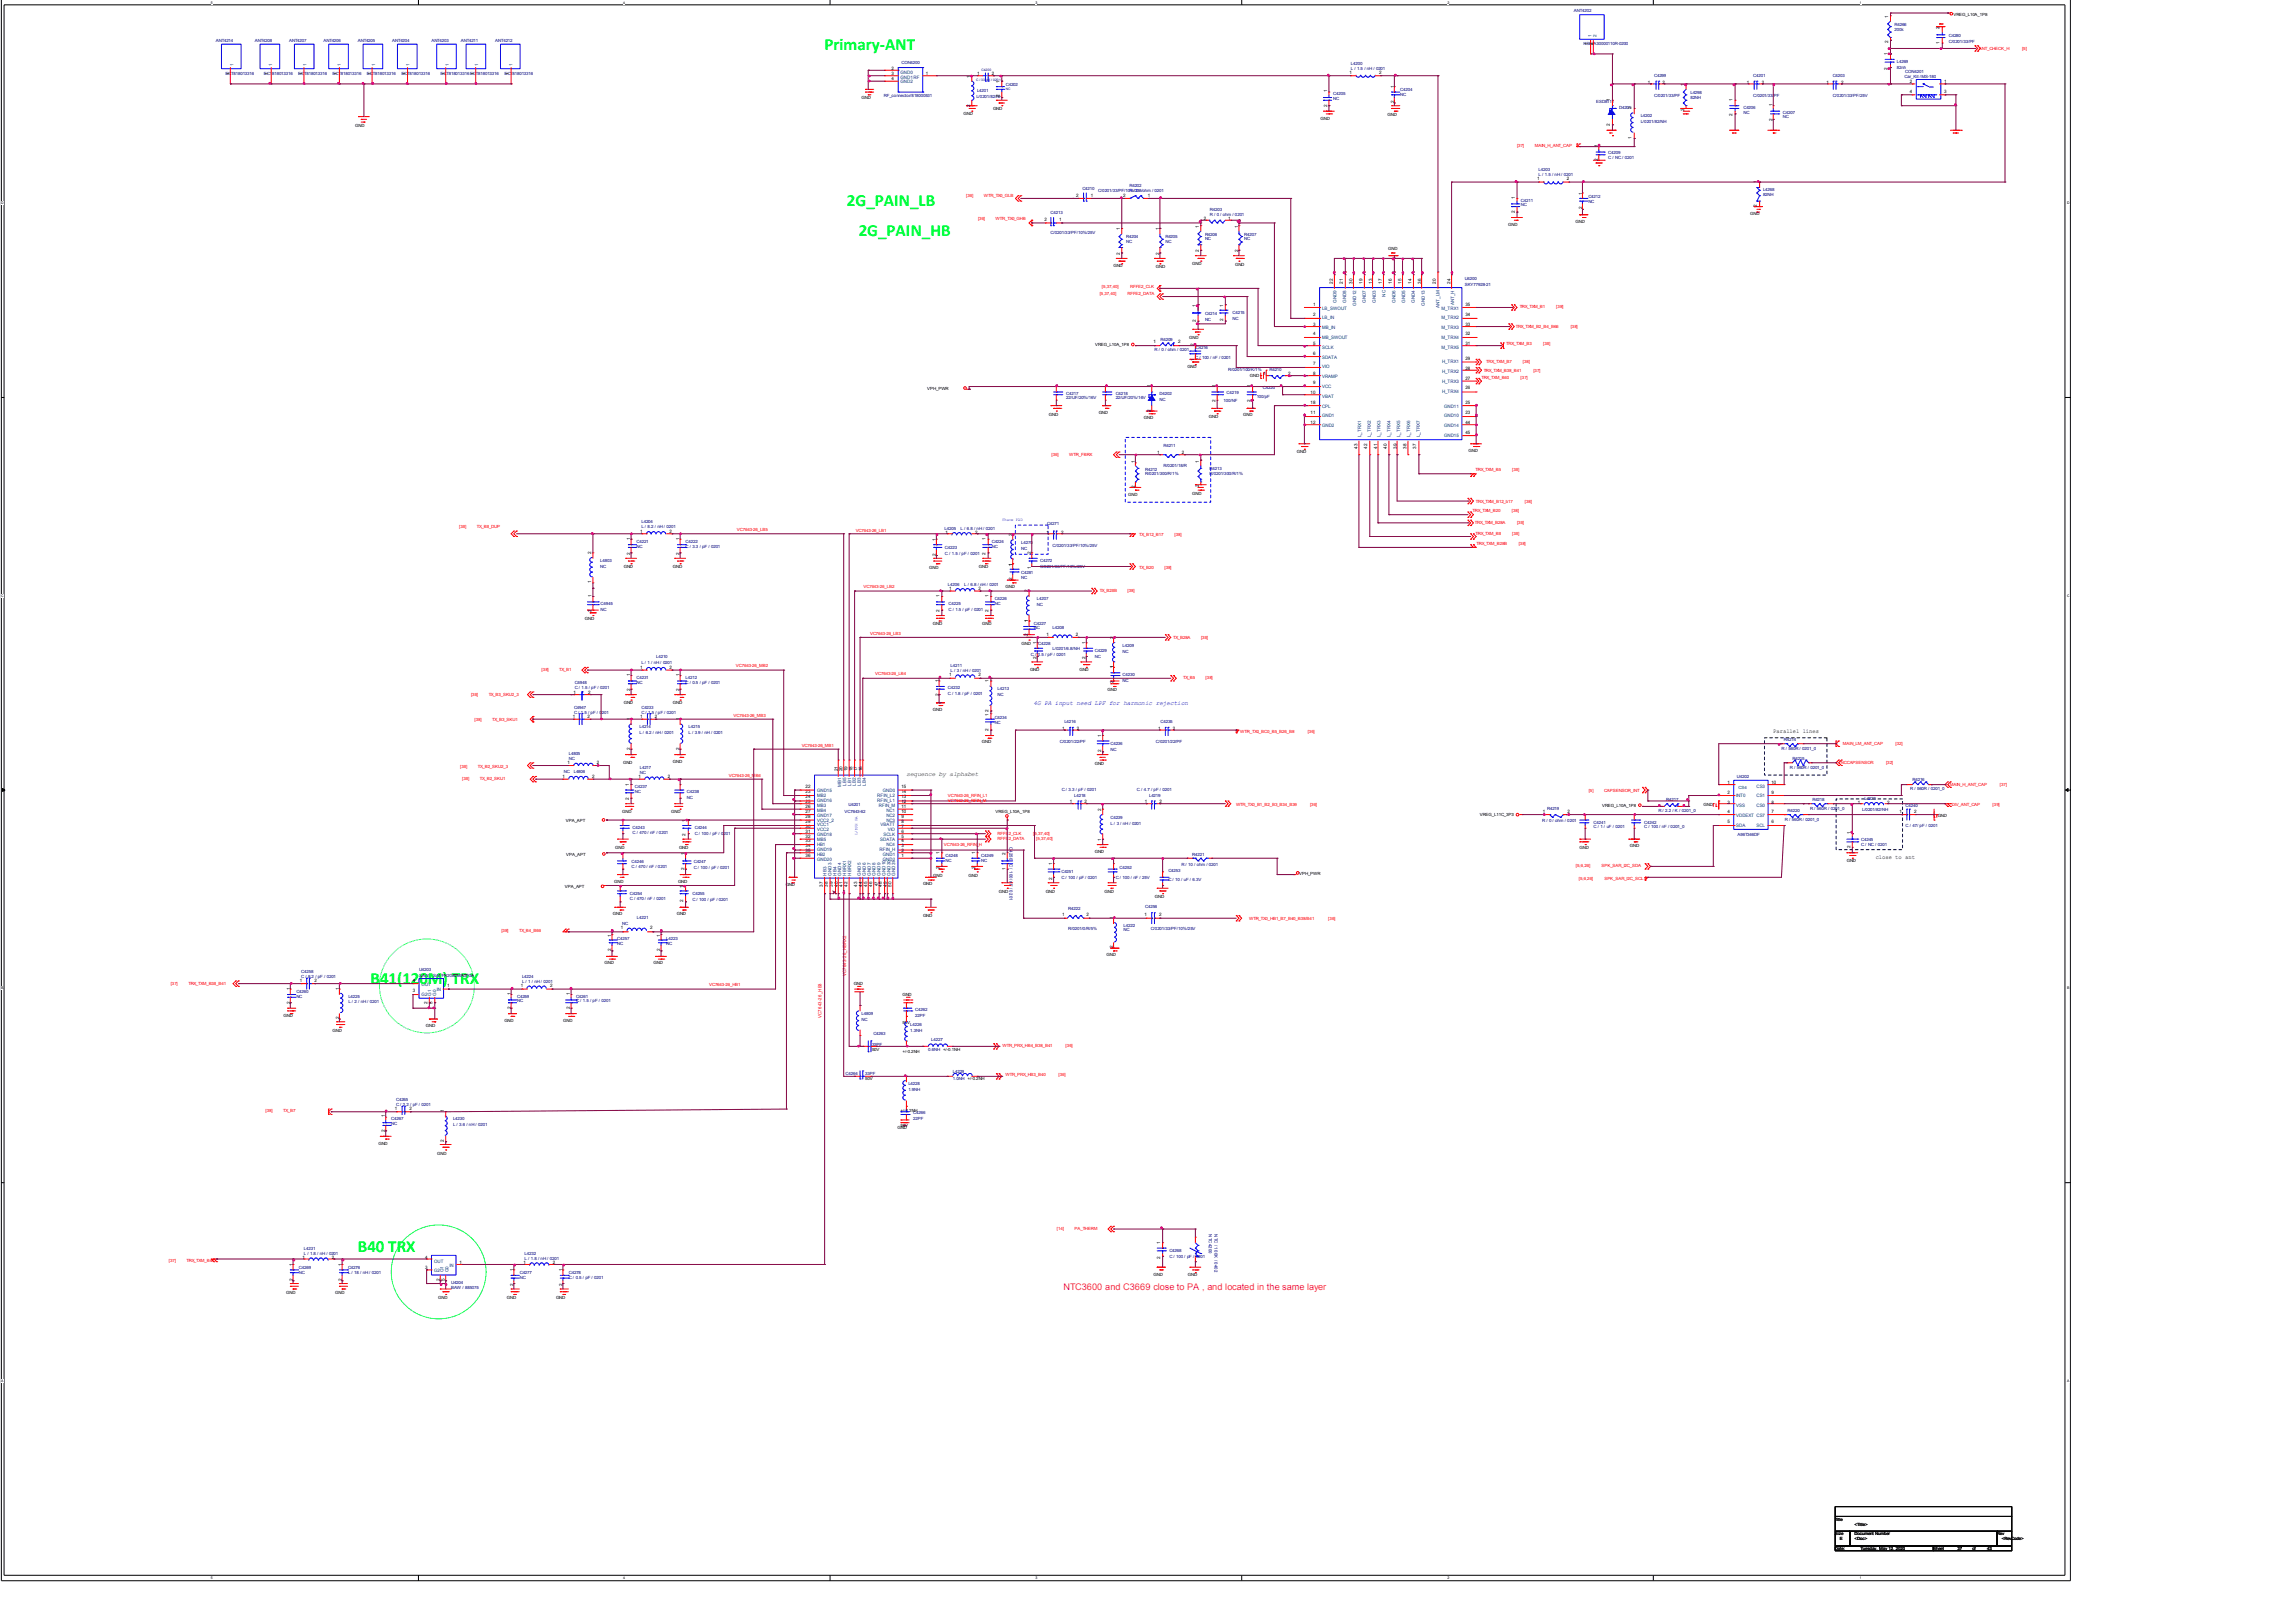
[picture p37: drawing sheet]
<svg xmlns="http://www.w3.org/2000/svg" width="297mm" height="210mm" viewBox="0 0 297 210" stroke-linecap="round" stroke-linejoin="round" font-family="sans-serif">
<defs><g id="words">
<g font-size="2.2" fill="#0f0">
<text x="106.7" y="6.5">Primary-ANT</text>
<text x="109.6" y="26.7">2G_PAIN_LB</text>
<text x="111.1" y="30.6">2G_PAIN_HB</text>
<text x="48" y="127.3">B41(120M) TRX</text>
<text x="46.3" y="162">B40 TRX</text>
</g>
<text font-size="1.2" fill="#ff0080" x="137.6" y="167">NTC3600 and C3669 close to PA , and located in the same layer</text>
<text font-size=".8" fill="#00f" x="133.7" y="91.2">4G PA input need LPF for harmonic rejection</text>
<g font-size=".8">
<text x="229.5" y="94.9">Parallel lines</text>
<text x="242.7" y="111.2">close to ant</text>
</g>
<text font-size=".8" fill="#008000" x="117.3" y="100.4">sequence by alphabet</text>
<g font-size=".6" fill="#000080">
<text x="27.9" y="5.4">ANT4214</text>
<text x="33" y="5.4">ANT4208</text>
<text x="37.4" y="5.4">ANT4207</text>
<text x="41.9" y="5.4">ANT4206</text>
<text x="46.3" y="5.4">ANT4205</text>
<text x="50.8" y="5.4">ANT4204</text>
<text x="55.8" y="5.4">ANT4203</text>
<text x="59.6" y="5.4">ANT4211</text>
<text x="64.1" y="5.4">ANT4212</text>
<text x="203.7" y="1.6">ANT4202</text>
<text x="204.9" y="5.9">KSN-A30000110R-0200</text>
<text x="245.2" y="3.3">R4266</text>
<text x="245.2" y="4">200k</text>
<text x="252.2" y="4.7">C4280</text>
<text x="252.2" y="5.5">C/0201/33/PF</text>
<text x="29.2" y="9.7">ECT818013316</text>
<text x="34.2" y="9.7">ECT818013316</text>
<text x="38.6" y="9.7">ECT818013316</text>
<text x="43" y="9.7">ECT818013316</text>
<text x="47.5" y="9.7">ECT818013316</text>
<text x="51.9" y="9.7">ECT818013316</text>
<text x="57" y="9.7">ECT818013316ECT818013316</text>
<text x="65.3" y="9.7">ECT818013316</text>
<text x="116.7" y="8.3">CON4200</text>
<text x="126.4" y="11.9">L4201</text>
<text x="130.2" y="11.1">C4202</text>
<text x="174.8" y="8.4">L4200</text>
<text x="174.8" y="9">L / 1.5 / nH / 0201</text>
<text x="181.2" y="11.8">C4204</text>
<text x="214.1" y="9.9">C4299</text>
<text x="226.9" y="9.9">C4201</text>
<text x="237.2" y="9.9">C4203</text>
<text x="245.5" y="8.2">L4269</text>
<text x="245.5" y="8.9">82nh</text>
<text x="246.5" y="10">Car_Kit /MS-180</text>
<text x="246.6" y="9.4">CON4201</text>
<text x="114.4" y="12.6">RF_connector/818000531</text>
<text x="126.4" y="12.7">L/0201/82/NH</text>
<text x="172.5" y="12.3">C4205</text>
<text x="172.5" y="13">NC</text>
<text x="181.2" y="12.4">NC</text>
<text x="206.6" y="13.4">ESD8111</text>
<text x="209.5" y="14.1">D4201</text>
<text x="212.3" y="15.2">L4202</text>
<text x="212.3" y="15.9">L/0201/82/NH</text>
<text x="214.1" y="12.6">C/0201/33/PF</text>
<text x="218.8" y="12.2">L4298</text>
<text x="218.8" y="12.8">82NH</text>
<text x="225.6" y="14.1">C4206</text>
<text x="225.6" y="14.7">NC</text>
<text x="226.9" y="12.6">C/0201/33/PF</text>
<text x="230.7" y="14.7">C4207</text>
<text x="230.7" y="15.3">NC</text>
<text x="237.2" y="12.6">C/0201/33/PF/25V</text>
<text x="199.1" y="22.1">L4203</text>
<text x="199.1" y="22.8">L / 1.5 / nH / 0201</text>
<text x="208.1" y="20">C4209</text>
<text x="208.1" y="20.6">C / NC / 0201</text>
<text x="136" y="27.7">C4213</text>
<text x="140.1" y="24.6">C4210</text>
<text x="142.1" y="24.8">C/0201/33/PF/10%/25V</text>
<text x="146.2" y="24.3">R4202</text>
<text x="146.2" y="24.9">R / 0 / ohm / 0201</text>
<text x="156.6" y="27.3">R4203</text>
<text x="156.6" y="27.9">R / 0 / ohm / 0201</text>
<text x="196.8" y="26.1">C4211</text>
<text x="196.8" y="26.7">NC</text>
<text x="205.6" y="25.6">C4212</text>
<text x="205.6" y="26.2">NC</text>
<text x="228.2" y="24.7">L4268</text>
<text x="228.2" y="25.3">82NH</text>
<text x="136" y="30.3">C/0201/33/PF/10%/25V</text>
<text x="145.7" y="30.8">R4204</text>
<text x="145.7" y="31.4">NC</text>
<text x="150.8" y="30.8">R4205</text>
<text x="150.8" y="31.4">NC</text>
<text x="155.9" y="30.5">R4206</text>
<text x="155.9" y="31.1">NC</text>
<text x="161" y="30.5">R4207</text>
<text x="161" y="31.1">NC</text>
<text x="155.9" y="40.8">C4214</text>
<text x="155.9" y="41.5">NC</text>
<text x="159.5" y="40.7">C4215</text>
<text x="159.5" y="41.4">NC</text>
<text x="189.6" y="36.2">U4200</text>
<text x="189.6" y="37">SKY77928-21</text>
<text x="149.4" y="45.4">R / 0 / ohm / 0201</text>
<text x="150.2" y="44.1">R4209</text>
<text x="154.7" y="46.4">C / 100 / nF / 0201</text>
<text x="154.8" y="45.2">C4216</text>
<text x="138" y="51.1">C4217</text>
<text x="138" y="51.7">22/UF/20%/16V</text>
<text x="144.4" y="51.1">C4218</text>
<text x="144.4" y="51.7">22/UF/20%/16V</text>
<text x="150.1" y="51.1">D4202</text>
<text x="150.1" y="51.9">NC</text>
<text x="158.4" y="52">100/NF</text>
<text x="158.7" y="50.9">C4219</text>
<text x="158.9" y="48">R/0201/100/K/1%</text>
<text x="162.6" y="51.5">100/pF</text>
<text x="163.4" y="50.3">C4220</text>
<text x="164.3" y="48">R4210</text>
<text x="150.6" y="57.8">R4211</text>
<text x="148.2" y="61">R4212</text>
<text x="148.2" y="61.5">R/0201/300/R/1%</text>
<text x="150.6" y="60.5">R/0201/18/R</text>
<text x="156.5" y="60.9">R4213</text>
<text x="156.5" y="61.5">R/0201/300/R/1%</text>
<text x="82.4" y="70.3">C4221</text>
<text x="82.4" y="70.9">NC</text>
<text x="83" y="67.7">L4204</text>
<text x="83" y="68.4">L / 8.2 / nH / 0201</text>
<text x="88.7" y="70.3">C4222</text>
<text x="88.7" y="70.9">C / 3.3 / pF / 0201</text>
<text x="122.2" y="68.6">L4205</text>
<text x="122.3" y="71">C4223</text>
<text x="122.3" y="71.8">C / 1.5 / pF / 0201</text>
<text x="124.3" y="68.6">L / 6.8 / nH / 0201</text>
<text x="128.3" y="70.3">C4224</text>
<text x="128.3" y="70.9">NC</text>
<text x="132.2" y="70.4">L4270</text>
<text x="132.2" y="71.2">NC</text>
<text x="135.5" y="68">C4271</text>
<text x="136.2" y="70.8">C/0201/33/PF/10%/25V</text>
<text x="77.7" y="72.7">L4803</text>
<text x="77.7" y="73.4">NC</text>
<text x="122.7" y="75.8">L4206</text>
<text x="124.8" y="75.8">L / 6.8 / nH / 0201</text>
<text x="128.7" y="77.6">C4226</text>
<text x="132.2" y="74.2">C4281</text>
<text x="132.2" y="75">NC</text>
<text x="134.2" y="77.6">L4207</text>
<text x="134.6" y="72.7">C4272</text>
<text x="134.6" y="73.4">C/0201/33/PF/10%/25V</text>
<text x="77.7" y="78.3">C4945</text>
<text x="77.7" y="79">NC</text>
<text x="122.8" y="78.3">C4225</text>
<text x="122.8" y="79">C / 1.5 / pF / 0201</text>
<text x="128.7" y="78.3">NC</text>
<text x="133.8" y="80.8">C4227</text>
<text x="133.8" y="81.4">NC</text>
<text x="134.2" y="78.4">NC</text>
<text x="134.4" y="83.5">C4228</text>
<text x="136.2" y="81.4">L4208</text>
<text x="145.3" y="83.7">L4209</text>
<text x="74.4" y="88.6">C4948</text>
<text x="74.4" y="89.2">C / 1.5 / pF / 0201</text>
<text x="82.4" y="87.9">C4231</text>
<text x="82.4" y="88.5">NC</text>
<text x="83" y="86">L / 1 / nH / 0201</text>
<text x="84.9" y="85.1">L4210</text>
<text x="88.7" y="87.9">L4212</text>
<text x="88.7" y="88.5">C / 0.5 / pF / 0201</text>
<text x="122.7" y="89.2">C4232</text>
<text x="122.7" y="90">C / 1.8 / pF / 0201</text>
<text x="123" y="86.3">L4211</text>
<text x="123" y="86.9">L / 3 / nH / 0201</text>
<text x="129.1" y="89.3">L4213</text>
<text x="133.4" y="84.9">C / 0.5 / pF / 0201</text>
<text x="136.2" y="84.1">L/0201/6.8/NH</text>
<text x="141.7" y="84.3">C4229</text>
<text x="141.7" y="85.1">NC</text>
<text x="145.3" y="84.5">NC</text>
<text x="145.3" y="87.5">C4230</text>
<text x="145.3" y="88.3">NC</text>
<text x="74.3" y="91.7">C4947</text>
<text x="74.3" y="92.3">C / 1.5 / pF / 0201</text>
<text x="82.8" y="94.2">L4214</text>
<text x="82.8" y="95">L / 6.2 / nH / 0201</text>
<text x="83" y="91.7">C4233</text>
<text x="83" y="92.3">C / 1.5 / pF / 0201</text>
<text x="89.1" y="94.2">L4215</text>
<text x="89.1" y="95">L / 3.9 / nH / 0201</text>
<text x="128.7" y="93">C4234</text>
<text x="128.7" y="93.6">NC</text>
<text x="129.1" y="90.1">NC</text>
<text x="137.7" y="93.6">L4216</text>
<text x="150.2" y="93.6">C4235</text>
<text x="230.9" y="95.9">R4214</text>
<text x="73" y="100.1">NC</text>
<text x="73.6" y="97.7">L4805</text>
<text x="73.6" y="98.3">NC</text>
<text x="74.2" y="100.1">L4806</text>
<text x="82.8" y="99.5">L4217</text>
<text x="82.8" y="100.1">NC</text>
<text x="137.1" y="96.1">C/0201/22/PF</text>
<text x="143.7" y="96.4">C4236</text>
<text x="143.7" y="97.2">NC</text>
<text x="149.6" y="96.1">C/0201/22/PF</text>
<text x="224.8" y="100.6">U4202</text>
<text x="230.6" y="97.1">R / 560R / 0201_0</text>
<text x="231.6" y="99.4">R / 560R / 0201_0</text>
<text x="232" y="98.3">R4215</text>
<text x="247.5" y="101.1">R4216</text>
<text x="81.9" y="107.3">C4243</text>
<text x="81.9" y="107.9">C / 470 / nF / 0201</text>
<text x="82.2" y="102">C4237</text>
<text x="82.2" y="102.7">NC</text>
<text x="88.9" y="102.7">C4238</text>
<text x="88.9" y="103.4">NC</text>
<text x="89.9" y="107.3">C4244</text>
<text x="109.3" y="105.2">VC7643-62</text>
<text x="109.8" y="104.3">U4201</text>
<text x="137.4" y="102.4">C / 3.3 / pF / 0201</text>
<text x="139" y="103.2">L4218</text>
<text x="143.7" y="106">C4239</text>
<text x="143.7" y="106.7">L / 3 / nH / 0201</text>
<text x="147.1" y="102.4">C / 4.7 / pF / 0201</text>
<text x="148.7" y="103.2">L4219</text>
<text x="199.6" y="106.3">R / 0 / ohm / 0201</text>
<text x="200.2" y="104.8">R4219</text>
<text x="206.2" y="106.6">C4241</text>
<text x="206.2" y="107.2">C / 1 / uF / 0201</text>
<text x="212.8" y="106.6">C4242</text>
<text x="212.8" y="107.2">C / 100 / nF / 0201_0</text>
<text x="214.6" y="105.1">R / 2.2 / K / 0201_0</text>
<text x="215.6" y="103.6">R4217</text>
<text x="231" y="106.2">R / 560R / 0201_0</text>
<text x="231.3" y="105">R4220</text>
<text x="234.3" y="104.8">R / 560R / 0201_0</text>
<text x="234.5" y="103.7">R4218</text>
<text x="241" y="104.9">L/0201/82/NH</text>
<text x="241.3" y="103.5">L4220</text>
<text x="246.6" y="104.4">C4240</text>
<text x="246.6" y="107">C / 47/ pF / 0201</text>
<text x="247.2" y="102.2">R / 560R / 0201_0</text>
<text x="81.7" y="111.7">C4246</text>
<text x="81.7" y="112.3">C / 470 / nF / 0201</text>
<text x="89.8" y="111.7">C4247</text>
<text x="89.8" y="112.4">C / 100 / pF / 0201</text>
<text x="89.9" y="108.1">C / 100 / pF / 0201</text>
<text x="122.4" y="110.9">C4248</text>
<text x="122.4" y="111.5">NC</text>
<text x="127" y="110.9">C4249</text>
<text x="127" y="111.5">NC</text>
<text x="130.6" y="109.6" transform="rotate(90 130.6 109.6)">C4250</text>
<text x="130.6" y="111.8" transform="rotate(90 130.6 111.8)">C / 100/ nF / 0201</text>
<text x="137.4" y="112.9">C4251</text>
<text x="137.4" y="113.7">C / 100 / pF / 0201</text>
<text x="144.4" y="113.8">C / 100 / nF / 25V</text>
<text x="144.9" y="112.4">C4252</text>
<text x="151.2" y="112.8">C4253</text>
<text x="151.2" y="114">C / 10 / uF / 6.3V</text>
<text x="152.9" y="112.1">R / 10 / ohm / 0201</text>
<text x="154.3" y="110.7">R4221</text>
<text x="224.9" y="108.1">A96T346DF</text>
<text x="240.9" y="108.9">C4245</text>
<text x="240.9" y="109.5">C / NC / 0201</text>
<text x="80.5" y="119.7">NC</text>
<text x="81.5" y="115.9">C4254</text>
<text x="81.5" y="116.5">C / 470 / nF / 0201</text>
<text x="82.4" y="118.9">L4221</text>
<text x="89.6" y="115.9">C4255</text>
<text x="89.6" y="116.6">C / 100 / pF / 0201</text>
<text x="138.2" y="117.7">R4222</text>
<text x="145.4" y="119.9">L4222</text>
<text x="148.2" y="117.5">C4256</text>
<text x="39" y="125.9">C4258</text>
<text x="54.2" y="125.6">U4203</text>
<text x="79.9" y="121.6">C4257</text>
<text x="79.9" y="122.2">NC</text>
<text x="86.2" y="121.6">L4223</text>
<text x="86.2" y="122.2">NC</text>
<text x="138.2" y="120.3">R/0201/0/R/5%</text>
<text x="145.4" y="120.5">NC</text>
<text x="148.9" y="120.3">C/0201/33/PF/10%/25V</text>
<text x="38.4" y="128.4">C4260</text>
<text x="38.4" y="129.1">NC</text>
<text x="39" y="126.5">C / 8.2 / pF / 0201</text>
<text x="45.1" y="129.1">L4225</text>
<text x="45.1" y="129.8">L / 2 / nH / 0201</text>
<text x="54.2" y="126.4">SAW / SAFFB2G60MA0F0A</text>
<text x="66.9" y="129.1">C4259</text>
<text x="66.9" y="129.7">NC</text>
<text x="67.6" y="126.5">L4224</text>
<text x="67.6" y="127.2">L / 1 / nH / 0201</text>
<text x="74.5" y="129.1">C4261</text>
<text x="74.5" y="129.7">C / 1.5 / pF / 0201</text>
<text x="111.5" y="131.4">L4809</text>
<text x="118.4" y="130.9">C4262</text>
<text x="118.4" y="131.6">22PF</text>
<text x="111.5" y="132.1">NC</text>
<text x="112.9" y="135.3">33PF</text>
<text x="113" y="133.9">C4263</text>
<text x="117.8" y="132.8">L4226</text>
<text x="117.8" y="133.5">1.3NH</text>
<text x="120.1" y="135.9">0.6NH +/-0.1NH</text>
<text x="120.5" y="134.7">L4227</text>
<text x="51.3" y="142.4">C4265</text>
<text x="51.3" y="143">C / 2.2 / pF / 0201</text>
<text x="109.4" y="139.1">C4264</text>
<text x="112" y="139.1">33PF</text>
<text x="117.5" y="140.4">L4228</text>
<text x="117.5" y="141.1">1.9NH</text>
<text x="123.3" y="138.8">L4229</text>
<text x="123.3" y="139.7">1.0NH +/-0.2NH</text>
<text x="50.6" y="144.9">C4267</text>
<text x="50.6" y="145.6">NC</text>
<text x="58.6" y="144.9">L4230</text>
<text x="58.6" y="145.7">L / 3.6 / nH / 0201</text>
<text x="118.2" y="144.2">C4266</text>
<text x="118.2" y="144.9">22PF</text>
<text x="39.3" y="161.7">L4231</text>
<text x="151.3" y="162">C4268</text>
<text x="156.4" y="159.7" transform="rotate(90 156.4 159.7)">NTC4200</text>
<text x="157.2" y="159.7" transform="rotate(90 157.2 159.7)">NTC / 100K / 0402</text>
<text x="38.7" y="164.3">C4269</text>
<text x="38.7" y="164.9">NC</text>
<text x="39.3" y="162.3">L / 1.8 / nH / 0201</text>
<text x="45" y="164.3">C4276</text>
<text x="45" y="164.9">L / 18 / nH / 0201</text>
<text x="58.4" y="166.2">U4204</text>
<text x="58.4" y="166.8">BAW / 885075</text>
<text x="67.3" y="164.9">C4277</text>
<text x="67.3" y="165.5">NC</text>
<text x="67.9" y="162.3">L4232</text>
<text x="67.9" y="163">L / 1.8 / nH / 0201</text>
<text x="73.6" y="164.9">C4278</text>
<text x="73.6" y="165.5">C / 0.5 / pF / 0201</text>
<text x="151.3" y="162.7">C / 100 / pF / 0201</text>
</g>
<g font-size=".6">
<text x="205.5" y="5.9" transform="rotate(-90 205.5 5.9)">1</text>
<text x="206.1" y="5.9" transform="rotate(-90 206.1 5.9)">2</text>
<text x="244.4" y="5.5" transform="rotate(-90 244.4 5.5)">2</text>
<text x="244.4" y="2.3" transform="rotate(-90 244.4 2.3)">1</text>
<text x="251" y="5.6" transform="rotate(-90 251 5.6)">1</text>
<text x="251" y="3.7" transform="rotate(-90 251 3.7)">2</text>
<text x="252.8" y="2">VREG_L10A_1P8</text>
<text x="29.8" y="9.7" transform="rotate(-90 29.8 9.7)">1</text>
<text x="34.8" y="9.7" transform="rotate(-90 34.8 9.7)">1</text>
<text x="39.2" y="9.7" transform="rotate(-90 39.2 9.7)">1</text>
<text x="43.6" y="9.7" transform="rotate(-90 43.6 9.7)">1</text>
<text x="48.1" y="9.7" transform="rotate(-90 48.1 9.7)">1</text>
<text x="52.5" y="9.7" transform="rotate(-90 52.5 9.7)">1</text>
<text x="57.6" y="9.7" transform="rotate(-90 57.6 9.7)">1</text>
<text x="61.4" y="9.7" transform="rotate(-90 61.4 9.7)">1</text>
<text x="65.9" y="9.7" transform="rotate(-90 65.9 9.7)">1</text>
<text x="115.4" y="9.1">2</text>
<text x="115.4" y="9.7">3</text>
<text x="115.4" y="10.3">4</text>
<text x="119.8" y="9.7">1</text>
<text x="125.5" y="10" transform="rotate(-90 125.5 10)">1</text>
<text x="126.4" y="9.7">1</text>
<text x="128.3" y="9.7">2</text>
<text x="129.4" y="10.7" transform="rotate(-90 129.4 10.7)">1</text>
<text x="171.7" y="11.9" transform="rotate(-90 171.7 11.9)">1</text>
<text x="174.7" y="9.6">1</text>
<text x="178.5" y="9.6">2</text>
<text x="180.4" y="11.4" transform="rotate(-90 180.4 11.4)">1</text>
<text x="213.3" y="10.8">1</text>
<text x="215.2" y="10.8">2</text>
<text x="218" y="11.2" transform="rotate(-90 218 11.2)">1</text>
<text x="226.1" y="10.8">1</text>
<text x="228" y="10.8">2</text>
<text x="236.4" y="10.8">1</text>
<text x="238.3" y="10.8">2</text>
<text x="244.3" y="9.1" transform="rotate(-90 244.3 9.1)">2</text>
<text x="244.3" y="7.2" transform="rotate(-90 244.3 7.2)">1</text>
<text x="247.2" y="10.8">2</text>
<text x="251.6" y="10.8">1</text>
<text x="46" y="16.4">GND</text>
<text x="111.5" y="12.9">GND</text>
<text x="124.7" y="14.9">GND</text>
<text x="125.5" y="13.8" transform="rotate(-90 125.5 13.8)">2</text>
<text x="128.5" y="14.3">GND</text>
<text x="129.4" y="12.6" transform="rotate(-90 129.4 12.6)">2</text>
<text x="170.9" y="15.5">GND</text>
<text x="171.7" y="13.8" transform="rotate(-90 171.7 13.8)">2</text>
<text x="179.6" y="15">GND</text>
<text x="180.4" y="13.3" transform="rotate(-90 180.4 13.3)">2</text>
<text x="208.3" y="16.3" transform="rotate(-90 208.3 16.3)">2</text>
<text x="208.3" y="13.1" transform="rotate(-90 208.3 13.1)">1</text>
<text x="211.1" y="17.9" transform="rotate(-90 211.1 17.9)">1</text>
<text x="211.1" y="14.1" transform="rotate(-90 211.1 14.1)">2</text>
<text x="218" y="14.4" transform="rotate(-90 218 14.4)">2</text>
<text x="224.2" y="15" transform="rotate(-90 224.2 15)">2</text>
<text x="224.2" y="13.1" transform="rotate(-90 224.2 13.1)">1</text>
<text x="229.4" y="15.6" transform="rotate(-90 229.4 15.6)">2</text>
<text x="229.4" y="13.7" transform="rotate(-90 229.4 13.7)">1</text>
<text x="247.2" y="12">4</text>
<text x="251.6" y="12">3</text>
<text x="198.9" y="23.3">1</text>
<text x="202.8" y="23.3">2</text>
<text x="206.8" y="20.9" transform="rotate(-90 206.8 20.9)">2</text>
<text x="206.8" y="19" transform="rotate(-90 206.8 19)">1</text>
<text x="227.4" y="23.7" transform="rotate(-90 227.4 23.7)">1</text>
<text x="135.2" y="28.5">2</text>
<text x="137.1" y="28.5">1</text>
<text x="139.3" y="25.4">2</text>
<text x="141.2" y="25.4">1</text>
<text x="144.9" y="29.8" transform="rotate(-90 144.9 29.8)">1</text>
<text x="145.4" y="25.4">2</text>
<text x="148.5" y="25.4">1</text>
<text x="150" y="29.8" transform="rotate(-90 150 29.8)">1</text>
<text x="155.1" y="29.5" transform="rotate(-90 155.1 29.5)">1</text>
<text x="155.8" y="28.5">2</text>
<text x="158.9" y="28.5">1</text>
<text x="160.2" y="29.5" transform="rotate(-90 160.2 29.5)">1</text>
<text x="195.2" y="29.3">GND</text>
<text x="196" y="27.6" transform="rotate(-90 196 27.6)">2</text>
<text x="196" y="25.7" transform="rotate(-90 196 25.7)">1</text>
<text x="203.9" y="28.8">GND</text>
<text x="204.7" y="27.1" transform="rotate(-90 204.7 27.1)">2</text>
<text x="204.7" y="25.2" transform="rotate(-90 204.7 25.2)">1</text>
<text x="226.5" y="27.9">GND</text>
<text x="227.4" y="26.8" transform="rotate(-90 227.4 26.8)">2</text>
<text x="144.1" y="34.6">GND</text>
<text x="144.9" y="32.9" transform="rotate(-90 144.9 32.9)">2</text>
<text x="149.6" y="34.7">GND</text>
<text x="150" y="32.9" transform="rotate(-90 150 32.9)">2</text>
<text x="154.3" y="34.3">GND</text>
<text x="155.1" y="32.6" transform="rotate(-90 155.1 32.6)">2</text>
<text x="159.8" y="34.4">GND</text>
<text x="160.2" y="32.6" transform="rotate(-90 160.2 32.6)">2</text>
<text x="179.6" y="32.4">GND</text>
<text x="154.8" y="41.7" transform="rotate(-90 154.8 41.7)">2</text>
<text x="154.8" y="39.8" transform="rotate(-90 154.8 39.8)">1</text>
<text x="158.3" y="41.6" transform="rotate(-90 158.3 41.6)">2</text>
<text x="158.3" y="39.7" transform="rotate(-90 158.3 39.7)">1</text>
<text x="170" y="39.6">1</text>
<text x="170" y="40.9">2</text>
<text x="172.5" y="36.7" transform="rotate(-90 172.5 36.7)">22</text>
<text x="173.8" y="36.7" transform="rotate(-90 173.8 36.7)">21</text>
<text x="175" y="36.7" transform="rotate(-90 175 36.7)">30</text>
<text x="176.3" y="36.7" transform="rotate(-90 176.3 36.7)">19</text>
<text x="177.6" y="36.7" transform="rotate(-90 177.6 36.7)">13</text>
<text x="178.8" y="36.7" transform="rotate(-90 178.8 36.7)">17</text>
<text x="180.1" y="36.7" transform="rotate(-90 180.1 36.7)">16</text>
<text x="181.4" y="36.7" transform="rotate(-90 181.4 36.7)">15</text>
<text x="182.7" y="36.7" transform="rotate(-90 182.7 36.7)">14</text>
<text x="183.9" y="36.7" transform="rotate(-90 183.9 36.7)">36</text>
<text x="185.8" y="36.7" transform="rotate(-90 185.8 36.7)">20</text>
<text x="187.7" y="36.7" transform="rotate(-90 187.7 36.7)">24</text>
<text x="189.6" y="40.9">34</text>
<text x="189.6" y="39.6">35</text>
<text x="141.7" y="44.8">VREG_L10A_1P8</text>
<text x="149.3" y="44.4">1</text>
<text x="152.5" y="44.4">2</text>
<text x="153.7" y="47.7">GND</text>
<text x="153.9" y="43.9">GND</text>
<text x="154.5" y="46.7" transform="rotate(-90 154.5 46.7)">1</text>
<text x="154.5" y="44.7" transform="rotate(-90 154.5 44.7)">2</text>
<text x="170" y="42.1">3</text>
<text x="170" y="43.4">4</text>
<text x="170" y="44.7">5</text>
<text x="170" y="45.9">6</text>
<text x="170" y="47.2">7</text>
<text x="189.6" y="47.8">28</text>
<text x="189.6" y="46.6">29</text>
<text x="189.6" y="44.7">31</text>
<text x="189.6" y="43.4">32</text>
<text x="189.6" y="42.1">33</text>
<text x="120" y="50.5">VPH_PWR</text>
<text x="135.8" y="53.8">GND</text>
<text x="142.2" y="53.6">GND</text>
<text x="148.9" y="53.3" transform="rotate(-90 148.9 53.3)">2</text>
<text x="148.9" y="50.1" transform="rotate(-90 148.9 50.1)">1</text>
<text x="157.3" y="52" transform="rotate(-90 157.3 52)">2</text>
<text x="157.3" y="50.1" transform="rotate(-90 157.3 50.1)">1</text>
<text x="160.9" y="53.8">GND</text>
<text x="161.7" y="48.8">GND</text>
<text x="161.8" y="52" transform="rotate(-90 161.8 52)">2</text>
<text x="161.8" y="50.1" transform="rotate(-90 161.8 50.1)">1</text>
<text x="163.5" y="48.5">1</text>
<text x="166.7" y="48.5">2</text>
<text x="169.6" y="51">10</text>
<text x="169.6" y="53.6">11</text>
<text x="169.6" y="52.3">18</text>
<text x="170" y="48.5">8</text>
<text x="170" y="49.7">9</text>
<text x="189.6" y="53.6">23</text>
<text x="189.6" y="52.3">25</text>
<text x="189.6" y="50.4">26</text>
<text x="189.6" y="49.1">27</text>
<text x="146.8" y="59.9" transform="rotate(-90 146.8 59.9)">1</text>
<text x="148" y="54.3">GND</text>
<text x="149.8" y="58.7">1</text>
<text x="152.9" y="58.7">2</text>
<text x="155.1" y="59.9" transform="rotate(-90 155.1 59.9)">1</text>
<text x="156.4" y="54.1">GND</text>
<text x="167.8" y="58.7">GND</text>
<text x="169.6" y="54.8">12</text>
<text x="175.7" y="58" transform="rotate(-90 175.7 58)">43</text>
<text x="176.9" y="58" transform="rotate(-90 176.9 58)">42</text>
<text x="178.2" y="58" transform="rotate(-90 178.2 58)">41</text>
<text x="179.5" y="58" transform="rotate(-90 179.5 58)">40</text>
<text x="180.7" y="58" transform="rotate(-90 180.7 58)">39</text>
<text x="182" y="58" transform="rotate(-90 182 58)">38</text>
<text x="183.3" y="58" transform="rotate(-90 183.3 58)">37</text>
<text x="189.6" y="54.8">44</text>
<text x="189.6" y="56.1">45</text>
<text x="190.1" y="58.5">GND</text>
<text x="146" y="64.1">GND</text>
<text x="146.8" y="63.1" transform="rotate(-90 146.8 63.1)">2</text>
<text x="154.3" y="64.1">GND</text>
<text x="155.1" y="63" transform="rotate(-90 155.1 63)">2</text>
<text x="76.5" y="71.7" transform="rotate(-90 76.5 71.7)">2</text>
<text x="81.6" y="71.8" transform="rotate(-90 81.6 71.8)">2</text>
<text x="81.6" y="69.9" transform="rotate(-90 81.6 69.9)">1</text>
<text x="82.8" y="68.9">1</text>
<text x="86.6" y="68.9">2</text>
<text x="87.9" y="71.8" transform="rotate(-90 87.9 71.8)">2</text>
<text x="87.9" y="69.9" transform="rotate(-90 87.9 69.9)">1</text>
<text x="121.1" y="71.9" transform="rotate(-90 121.1 71.9)">2</text>
<text x="121.1" y="70" transform="rotate(-90 121.1 70)">1</text>
<text x="122.4" y="69">1</text>
<text x="126.2" y="69">2</text>
<text x="127.5" y="71.8" transform="rotate(-90 127.5 71.8)">2</text>
<text x="127.5" y="69.9" transform="rotate(-90 127.5 69.9)">1</text>
<text x="131" y="69.4" transform="rotate(-90 131 69.4)">2</text>
<text x="133.4" y="71.7" transform="rotate(-90 133.4 71.7)">2</text>
<text x="135.4" y="69">1</text>
<text x="137.3" y="69">2</text>
<text x="76.5" y="75.5" transform="rotate(-90 76.5 75.5)">1</text>
<text x="76.5" y="77.3" transform="rotate(-90 76.5 77.3)">1</text>
<text x="80.7" y="73.4">GND</text>
<text x="87.1" y="73.4">GND</text>
<text x="120.3" y="73.6">GND</text>
<text x="121.6" y="77.3" transform="rotate(-90 121.6 77.3)">1</text>
<text x="122.8" y="76.3">1</text>
<text x="126.6" y="76.3">2</text>
<text x="126.7" y="73.4">GND</text>
<text x="127.9" y="77.3" transform="rotate(-90 127.9 77.3)">1</text>
<text x="130.1" y="76.1">GND</text>
<text x="131" y="75.1" transform="rotate(-90 131 75.1)">2</text>
<text x="131" y="73.2" transform="rotate(-90 131 73.2)">1</text>
<text x="133" y="76.6" transform="rotate(-90 133 76.6)">2</text>
<text x="133.4" y="73.6" transform="rotate(-90 133.4 73.6)">1</text>
<text x="75.7" y="80.2">GND</text>
<text x="76.5" y="79.2" transform="rotate(-90 76.5 79.2)">2</text>
<text x="120.7" y="80.8">GND</text>
<text x="121.6" y="79.2" transform="rotate(-90 121.6 79.2)">2</text>
<text x="127.1" y="80.9">GND</text>
<text x="127.9" y="79.2" transform="rotate(-90 127.9 79.2)">2</text>
<text x="132.2" y="83.4">GND</text>
<text x="133" y="82.3" transform="rotate(-90 133 82.3)">2</text>
<text x="133" y="80.4" transform="rotate(-90 133 80.4)">1</text>
<text x="134.1" y="83.3" transform="rotate(-90 134.1 83.3)">1</text>
<text x="135.4" y="82.3">1</text>
<text x="139.2" y="82.3">2</text>
<text x="140.5" y="83.3" transform="rotate(-90 140.5 83.3)">1</text>
<text x="144.1" y="82.7" transform="rotate(-90 144.1 82.7)">2</text>
<text x="74.2" y="89.7">1</text>
<text x="76.1" y="89.7">2</text>
<text x="81.6" y="89.4" transform="rotate(-90 81.6 89.4)">2</text>
<text x="81.6" y="87.5" transform="rotate(-90 81.6 87.5)">1</text>
<text x="82.8" y="86.5">1</text>
<text x="86.6" y="86.5">2</text>
<text x="87.9" y="89.4" transform="rotate(-90 87.9 89.4)">2</text>
<text x="87.9" y="87.5" transform="rotate(-90 87.9 87.5)">1</text>
<text x="121.5" y="88.2" transform="rotate(-90 121.5 88.2)">1</text>
<text x="122.8" y="87.5">1</text>
<text x="126.6" y="87.5">2</text>
<text x="127.9" y="88.3" transform="rotate(-90 127.9 88.3)">1</text>
<text x="133.3" y="86.9">GND</text>
<text x="134.1" y="85.2" transform="rotate(-90 134.1 85.2)">2</text>
<text x="139.7" y="86.9">GND</text>
<text x="140.5" y="85.2" transform="rotate(-90 140.5 85.2)">2</text>
<text x="143.3" y="89.4">GND</text>
<text x="144.1" y="88.4" transform="rotate(-90 144.1 88.4)">2</text>
<text x="144.1" y="86.5" transform="rotate(-90 144.1 86.5)">1</text>
<text x="74.1" y="92.9">1</text>
<text x="76" y="92.9">2</text>
<text x="80.7" y="91.1">GND</text>
<text x="81.6" y="93.2" transform="rotate(-90 81.6 93.2)">1</text>
<text x="82.8" y="92.9">1</text>
<text x="84.7" y="92.9">2</text>
<text x="87.1" y="91.1">GND</text>
<text x="87.9" y="93.2" transform="rotate(-90 87.9 93.2)">1</text>
<text x="120.7" y="92">GND</text>
<text x="121.5" y="90.1" transform="rotate(-90 121.5 90.1)">2</text>
<text x="127.9" y="94.5" transform="rotate(-90 127.9 94.5)">2</text>
<text x="127.9" y="92.6" transform="rotate(-90 127.9 92.6)">1</text>
<text x="127.9" y="92.1" transform="rotate(-90 127.9 92.1)">2</text>
<text x="137.4" y="94.4">1</text>
<text x="139.3" y="94.4">2</text>
<text x="142.5" y="95.4" transform="rotate(-90 142.5 95.4)">1</text>
<text x="149.9" y="94.4">1</text>
<text x="151.8" y="94.4">2</text>
<text x="72.8" y="100.6">1</text>
<text x="73.4" y="98.9">1</text>
<text x="76.6" y="100.6">2</text>
<text x="77.3" y="98.9">2</text>
<text x="80.6" y="98.8">GND</text>
<text x="81.4" y="101.6" transform="rotate(-90 81.4 101.6)">1</text>
<text x="81.6" y="97" transform="rotate(-90 81.6 97)">2</text>
<text x="82.6" y="100.7">1</text>
<text x="86.4" y="100.7">2</text>
<text x="87.1" y="98.7">GND</text>
<text x="87.9" y="97" transform="rotate(-90 87.9 97)">2</text>
<text x="108.4" y="99.8" transform="rotate(-90 108.4 99.8)">21</text>
<text x="109" y="99.8" transform="rotate(-90 109 99.8)">20</text>
<text x="109.7" y="99.8" transform="rotate(-90 109.7 99.8)">19</text>
<text x="110.3" y="99.8" transform="rotate(-90 110.3 99.8)">18</text>
<text x="110.9" y="99.8" transform="rotate(-90 110.9 99.8)">17</text>
<text x="111.6" y="99.8" transform="rotate(-90 111.6 99.8)">16</text>
<text x="127.1" y="96.2">GND</text>
<text x="141.7" y="99">GND</text>
<text x="142.5" y="97.3" transform="rotate(-90 142.5 97.3)">2</text>
<text x="223.5" y="101.4">1</text>
<text x="229.3" y="101.4">10</text>
<text x="73.2" y="106.3">VPA_APT</text>
<text x="80.5" y="105.2">GND</text>
<text x="81.4" y="103.5" transform="rotate(-90 81.4 103.5)">2</text>
<text x="86.9" y="105.2">GND</text>
<text x="88.7" y="106.3" transform="rotate(-90 88.7 106.3)">1</text>
<text x="104.3" y="107.1">30</text>
<text x="104.3" y="106.5">29</text>
<text x="104.3" y="105.2">27</text>
<text x="104.3" y="104.6">26</text>
<text x="104.3" y="103.9">25</text>
<text x="104.3" y="102.7">23</text>
<text x="104.3" y="102">22</text>
<text x="104.3" y="103.3">24</text>
<text x="104.3" y="105.8">28</text>
<text x="104.3" y="107.7">31</text>
<text x="116.7" y="102.7">14</text>
<text x="116.7" y="103.3">13</text>
<text x="116.7" y="103.9">12</text>
<text x="116.7" y="104.6">11</text>
<text x="116.7" y="105.2">10</text>
<text x="116.7" y="105.8">9</text>
<text x="116.7" y="106.5">8</text>
<text x="116.7" y="107.1">7</text>
<text x="116.7" y="107.7">6</text>
<text x="116.7" y="102">15</text>
<text x="128.9" y="105.2">VREG_L10A_1P8</text>
<text x="138.5" y="103.9">1</text>
<text x="140.4" y="103.9">2</text>
<text x="142.5" y="104.9" transform="rotate(-90 142.5 104.9)">2</text>
<text x="148.2" y="103.9">1</text>
<text x="150.1" y="103.9">2</text>
<text x="191.5" y="105.6">VREG_L11C_3P3</text>
<text x="199.7" y="105.2">1</text>
<text x="202.8" y="105.2">2</text>
<text x="207.3" y="104.4">VREG_L10A_1P8</text>
<text x="220.5" y="104.3">GND</text>
<text x="223.5" y="102.7">2</text>
<text x="223.5" y="104">3</text>
<text x="223.5" y="105.2">4</text>
<text x="223.5" y="106.5">5</text>
<text x="229.3" y="102.7">9</text>
<text x="229.3" y="104">8</text>
<text x="229.3" y="105.2">7</text>
<text x="229.3" y="106.5">6</text>
<text x="239.5" y="107.9" transform="rotate(-90 239.5 107.9)">1</text>
<text x="240.4" y="104">1</text>
<text x="244.2" y="104">2</text>
<text x="245.8" y="105.2">1</text>
<text x="247.7" y="105.2">2</text>
<text x="250.8" y="105.7">GND</text>
<text x="73.3" y="110.7">VPA_APT</text>
<text x="79.6" y="109.9">GND</text>
<text x="87.9" y="109.9">GND</text>
<text x="88.6" y="112.6" transform="rotate(-90 88.6 112.6)">2</text>
<text x="88.6" y="110.7" transform="rotate(-90 88.6 110.7)">1</text>
<text x="88.7" y="108.2" transform="rotate(-90 88.7 108.2)">2</text>
<text x="104.3" y="109.6">34</text>
<text x="104.3" y="110.9">36</text>
<text x="104.3" y="110.3">35</text>
<text x="104.3" y="109">33</text>
<text x="104.3" y="108.4">32</text>
<text x="116.7" y="108.4">5</text>
<text x="116.7" y="109">4</text>
<text x="116.7" y="109.6">3</text>
<text x="116.7" y="110.3">2</text>
<text x="116.7" y="110.9">1</text>
<text x="120.8" y="113.4">GND</text>
<text x="121.6" y="112.4" transform="rotate(-90 121.6 112.4)">2</text>
<text x="121.6" y="110.5" transform="rotate(-90 121.6 110.5)">1</text>
<text x="125.3" y="113.4">GND</text>
<text x="126.2" y="112.4" transform="rotate(-90 126.2 112.4)">2</text>
<text x="126.2" y="110.5" transform="rotate(-90 126.2 110.5)">1</text>
<text x="130.1" y="112.6" transform="rotate(-90 130.1 112.6)">1</text>
<text x="130.1" y="110.7" transform="rotate(-90 130.1 110.7)">2</text>
<text x="136.2" y="113.8" transform="rotate(-90 136.2 113.8)">2</text>
<text x="136.2" y="111.9" transform="rotate(-90 136.2 111.9)">1</text>
<text x="141.7" y="110.4">GND</text>
<text x="142.5" y="108.8" transform="rotate(-90 142.5 108.8)">1</text>
<text x="168.1" y="113.2">VPH_PWR</text>
<text x="204.4" y="109.9">GND</text>
<text x="210.9" y="109.6">GND</text>
<text x="239" y="111.5">GND</text>
<text x="239.5" y="109.8" transform="rotate(-90 239.5 109.8)">2</text>
<text x="73.1" y="114.9">VPA_APT</text>
<text x="79.3" y="118.4">GND</text>
<text x="79.5" y="114.2">GND</text>
<text x="87.6" y="118.4">GND</text>
<text x="87.7" y="114.2">GND</text>
<text x="88.4" y="116.8" transform="rotate(-90 88.4 116.8)">2</text>
<text x="88.4" y="114.9" transform="rotate(-90 88.4 114.9)">1</text>
<text x="101.7" y="114.7">GND</text>
<text x="106.5" y="114.8" transform="rotate(-90 106.5 114.8)">37</text>
<text x="107.1" y="114.8" transform="rotate(-90 107.1 114.8)">38</text>
<text x="107.8" y="114.8" transform="rotate(-90 107.8 114.8)">39</text>
<text x="108.4" y="114.8" transform="rotate(-90 108.4 114.8)">40</text>
<text x="109" y="114.8" transform="rotate(-90 109 114.8)">41</text>
<text x="109.7" y="114.8" transform="rotate(-90 109.7 114.8)">42</text>
<text x="110.9" y="114.8" transform="rotate(-90 110.9 114.8)">43</text>
<text x="111.6" y="114.8" transform="rotate(-90 111.6 114.8)">44</text>
<text x="112.2" y="114.8" transform="rotate(-90 112.2 114.8)">45</text>
<text x="112.9" y="114.8" transform="rotate(-90 112.9 114.8)">46</text>
<text x="113.6" y="114.6" transform="rotate(-90 113.6 114.6)">47</text>
<text x="114.1" y="114.8" transform="rotate(-90 114.1 114.8)">48</text>
<text x="114.8" y="114.8" transform="rotate(-90 114.8 114.8)">49</text>
<text x="115.4" y="114.8" transform="rotate(-90 115.4 114.8)">50</text>
<text x="119.5" y="114.6">GND</text>
<text x="119.5" y="118.7">GND</text>
<text x="129.3" y="115.5">GND</text>
<text x="135.3" y="115.5">GND</text>
<text x="137.4" y="118.6">1</text>
<text x="140.6" y="118.6">2</text>
<text x="142.9" y="115.5">GND</text>
<text x="144" y="118.9" transform="rotate(-90 144 118.9)">1</text>
<text x="148.1" y="118.6">1</text>
<text x="149.5" y="116.2">GND</text>
<text x="150" y="118.6">2</text>
<text x="78.2" y="124.8">GND</text>
<text x="79.1" y="123.1" transform="rotate(-90 79.1 123.1)">2</text>
<text x="79.1" y="121.2" transform="rotate(-90 79.1 121.2)">1</text>
<text x="80.3" y="120.2">1</text>
<text x="84.2" y="120.2">2</text>
<text x="84.6" y="124.8">GND</text>
<text x="85.4" y="123.1" transform="rotate(-90 85.4 123.1)">2</text>
<text x="85.4" y="121.2" transform="rotate(-90 85.4 121.2)">1</text>
<text x="143.2" y="123.7">GND</text>
<text x="144" y="122.7" transform="rotate(-90 144 122.7)">2</text>
<text x="36.7" y="131.6">GND</text>
<text x="37.5" y="130" transform="rotate(-90 37.5 130)">2</text>
<text x="37.5" y="128.1" transform="rotate(-90 37.5 128.1)">1</text>
<text x="38.8" y="127.1">1</text>
<text x="40.7" y="127.1">2</text>
<text x="43.9" y="131.9" transform="rotate(-90 43.9 131.9)">2</text>
<text x="43.9" y="128.1" transform="rotate(-90 43.9 128.1)">1</text>
<text x="53.4" y="128.4">3</text>
<text x="53.4" y="127.1">4</text>
<text x="55.3" y="130" transform="rotate(-90 55.3 130)">2</text>
<text x="56" y="130" transform="rotate(-90 56 130)">5</text>
<text x="57.9" y="127.7">1</text>
<text x="66.1" y="130.6" transform="rotate(-90 66.1 130.6)">2</text>
<text x="66.1" y="128.7" transform="rotate(-90 66.1 128.7)">1</text>
<text x="67.4" y="127.7">1</text>
<text x="71.2" y="127.7">2</text>
<text x="73.7" y="130.6" transform="rotate(-90 73.7 130.6)">2</text>
<text x="73.7" y="128.7" transform="rotate(-90 73.7 128.7)">1</text>
<text x="110.5" y="127.4">GND</text>
<text x="116.8" y="128.8">GND</text>
<text x="43" y="133.5">GND</text>
<text x="55.1" y="132.9">GND</text>
<text x="65.3" y="132.2">GND</text>
<text x="72.9" y="132.2">GND</text>
<text x="112.9" y="135.9">50V</text>
<text x="116.8" y="132.5">50V</text>
<text x="116.8" y="136.3">+/-0.2NH</text>
<text x="51.1" y="143.6">1</text>
<text x="53" y="143.6">2</text>
<text x="57.4" y="143.9" transform="rotate(-90 57.4 143.9)">1</text>
<text x="112" y="139.7">50V</text>
<text x="116.5" y="143.9">+/-0.2NH</text>
<text x="49" y="148.1">GND</text>
<text x="49.8" y="146.5" transform="rotate(-90 49.8 146.5)">2</text>
<text x="49.8" y="144.6" transform="rotate(-90 49.8 144.6)">1</text>
<text x="56.6" y="149.4">GND</text>
<text x="57.4" y="147.7" transform="rotate(-90 57.4 147.7)">2</text>
<text x="116.2" y="146.1">GND</text>
<text x="116.5" y="145.8">50V</text>
<text x="150.1" y="161" transform="rotate(-90 150.1 161)">1</text>
<text x="37" y="167.4">GND</text>
<text x="37.9" y="165.8" transform="rotate(-90 37.9 165.8)">2</text>
<text x="37.9" y="163.9" transform="rotate(-90 37.9 163.9)">1</text>
<text x="39.2" y="162.9">1</text>
<text x="43" y="162.9">2</text>
<text x="43.4" y="167.4">GND</text>
<text x="44.2" y="165.8" transform="rotate(-90 44.2 165.8)">2</text>
<text x="44.2" y="163.9" transform="rotate(-90 44.2 163.9)">1</text>
<text x="55" y="164.2">3</text>
<text x="55" y="162.9">4</text>
<text x="56.9" y="165.8" transform="rotate(-90 56.9 165.8)">2</text>
<text x="57.6" y="165.8" transform="rotate(-90 57.6 165.8)">5</text>
<text x="59.5" y="163.5">1</text>
<text x="66.5" y="166.4" transform="rotate(-90 66.5 166.4)">2</text>
<text x="66.5" y="164.5" transform="rotate(-90 66.5 164.5)">1</text>
<text x="67.7" y="163.5">1</text>
<text x="71.5" y="163.5">2</text>
<text x="72.8" y="166.4" transform="rotate(-90 72.8 166.4)">2</text>
<text x="72.8" y="164.5" transform="rotate(-90 72.8 164.5)">1</text>
<text x="149.3" y="165.1">GND</text>
<text x="150.1" y="162.9" transform="rotate(-90 150.1 162.9)">2</text>
<text x="153.7" y="165.1">GND</text>
<text x="56.7" y="168.1">GND</text>
<text x="65.6" y="168.1">GND</text>
<text x="72" y="168.1">GND</text>
<text x="237.5" y="196.8">Title</text>
<text x="240" y="197.4">&lt;Title&gt;</text>
<text x="237.5" y="198.7">Size</text>
<text x="237.5" y="200.6">Date:</text>
<text x="238.1" y="199.3">E</text>
<text x="240" y="198.7">Document Number</text>
<text x="240" y="199.3">&lt;Doc&gt;</text>
<text x="240.8" y="200.6">Tuesday, May 12, 2020</text>
<text x="250.2" y="200.6">Sheet</text>
<text x="253.3" y="200.6">37</text>
<text x="255.2" y="200.6">of</text>
<text x="257.2" y="200.6">43</text>
<text x="258.4" y="198.7">Rev</text>
<text x="259.1" y="199.3">&lt;RevCode&gt;</text>
</g>
<g font-size=".6" fill="#004080">
<text x="206" y="4.7" transform="rotate(-90 206 4.7)">1</text>
<text x="206.6" y="4.7" transform="rotate(-90 206.6 4.7)">2</text>
<text x="30.2" y="8.6" transform="rotate(-90 30.2 8.6)">1</text>
<text x="35.2" y="8.6" transform="rotate(-90 35.2 8.6)">1</text>
<text x="39.7" y="8.6" transform="rotate(-90 39.7 8.6)">1</text>
<text x="44.1" y="8.6" transform="rotate(-90 44.1 8.6)">1</text>
<text x="48.6" y="8.6" transform="rotate(-90 48.6 8.6)">1</text>
<text x="53" y="8.6" transform="rotate(-90 53 8.6)">1</text>
<text x="58.1" y="8.6" transform="rotate(-90 58.1 8.6)">1</text>
<text x="61.9" y="8.6" transform="rotate(-90 61.9 8.6)">1</text>
<text x="66.3" y="8.6" transform="rotate(-90 66.3 8.6)">1</text>
<text x="116.5" y="9.5">GND0</text>
<text x="116.5" y="10.2">GND1RF</text>
<text x="116.5" y="10.8">GND2</text>
<text x="171.1" y="40">LB_SWOUT</text>
<text x="171.1" y="41.3">LB_IN</text>
<text x="173" y="39.2" transform="rotate(-90 173 39.2)">GND9</text>
<text x="174.2" y="39.2" transform="rotate(-90 174.2 39.2)">GND8</text>
<text x="175.5" y="39.5" transform="rotate(-90 175.5 39.5)">GND12</text>
<text x="176.8" y="39.2" transform="rotate(-90 176.8 39.2)">GND7</text>
<text x="178" y="39.2" transform="rotate(-90 178 39.2)">GND3</text>
<text x="179.3" y="38.4" transform="rotate(-90 179.3 38.4)">NC</text>
<text x="180.6" y="39.2" transform="rotate(-90 180.6 39.2)">GND6</text>
<text x="181.8" y="39.2" transform="rotate(-90 181.8 39.2)">GND5</text>
<text x="183.1" y="39.2" transform="rotate(-90 183.1 39.2)">GND4</text>
<text x="184.4" y="39.5" transform="rotate(-90 184.4 39.5)">GND13</text>
<text x="186.3" y="39.8" transform="rotate(-90 186.3 39.8)">ANT_LM</text>
<text x="186.5" y="41.3">M_TRX2</text>
<text x="186.5" y="40">M_TRX1</text>
<text x="188.2" y="39.5" transform="rotate(-90 188.2 39.5)">ANT_H</text>
<text x="171.1" y="42.6">MB_IN</text>
<text x="171.1" y="43.9">MB_SWOUT</text>
<text x="171.1" y="45.1">SCLK</text>
<text x="171.1" y="46.4">SDATA</text>
<text x="171.1" y="47.7">VIO</text>
<text x="186.5" y="45.1">M_TRX5</text>
<text x="186.5" y="43.9">M_TRX4</text>
<text x="186.5" y="42.6">M_TRX3</text>
<text x="186.6" y="47">H_TRX1</text>
<text x="171.1" y="48.9">VRAMP</text>
<text x="171.1" y="50.2">VCC</text>
<text x="171.1" y="51.5">VBAT</text>
<text x="171.1" y="52.7">CPL</text>
<text x="186.6" y="50.8">H_TRX4</text>
<text x="186.6" y="49.6">H_TRX3</text>
<text x="186.6" y="48.3">H_TRX2</text>
<text x="186.9" y="52.7">GND11</text>
<text x="171.1" y="54">GND1</text>
<text x="171.1" y="55.3">GND2</text>
<text x="176.1" y="56.6" transform="rotate(-90 176.1 56.6)">L_TRX1</text>
<text x="177.4" y="56.6" transform="rotate(-90 177.4 56.6)">L_TRX2</text>
<text x="178.7" y="56.6" transform="rotate(-90 178.7 56.6)">L_TRX3</text>
<text x="179.9" y="56.6" transform="rotate(-90 179.9 56.6)">L_TRX4</text>
<text x="181.2" y="56.6" transform="rotate(-90 181.2 56.6)">L_TRX5</text>
<text x="182.5" y="56.6" transform="rotate(-90 182.5 56.6)">L_TRX6</text>
<text x="183.8" y="56.6" transform="rotate(-90 183.8 56.6)">L_TRX7</text>
<text x="186.9" y="54">GND10</text>
<text x="186.9" y="55.3">GND14</text>
<text x="186.9" y="56.6">GND15</text>
<text x="108.9" y="101.8" transform="rotate(-90 108.9 101.8)">MB1</text>
<text x="109.5" y="101.7" transform="rotate(-90 109.5 101.7)">LB5</text>
<text x="110.1" y="101.7" transform="rotate(-90 110.1 101.7)">LB1</text>
<text x="110.8" y="101.7" transform="rotate(-90 110.8 101.7)">LB2</text>
<text x="111.4" y="101.7" transform="rotate(-90 111.4 101.7)">LB3</text>
<text x="112" y="101.7" transform="rotate(-90 112 101.7)">LB4</text>
<text x="227.3" y="101.9">CS3</text>
<text x="105.7" y="107.6">VCC2</text>
<text x="105.7" y="106.9">VCC1</text>
<text x="105.7" y="105.7">GND17</text>
<text x="105.7" y="105">MB4</text>
<text x="105.7" y="104.4">MB3</text>
<text x="105.7" y="103.1">MB2</text>
<text x="105.7" y="102.5">GND15</text>
<text x="105.7" y="103.8">GND16</text>
<text x="105.7" y="106.3">VCC2_2</text>
<text x="113.5" y="103.1">RFIN_L2</text>
<text x="113.5" y="103.8">RFIN_L1</text>
<text x="113.7" y="104.4">RFIN_M</text>
<text x="114" y="106.9">VBATT</text>
<text x="114.2" y="102.5">GND0</text>
<text x="114.7" y="105">NC1</text>
<text x="114.7" y="105.7">NC2</text>
<text x="114.7" y="106.3">NC3</text>
<text x="114.9" y="107.6">VIO</text>
<text x="224.7" y="103.2">INT0</text>
<text x="224.7" y="104.4">VSS</text>
<text x="224.7" y="105.7">VDDEXT CS7</text>
<text x="224.7" y="107">SDA</text>
<text x="225" y="102.2">CS4</text>
<text x="227.3" y="103.2">CS1</text>
<text x="227.3" y="104.4">CS0</text>
<text x="227.3" y="107">SCL</text>
<text x="105.7" y="110.1">GND19</text>
<text x="105.7" y="111.4">GND20</text>
<text x="105.7" y="110.7">HB2</text>
<text x="105.7" y="109.5">HB1</text>
<text x="105.7" y="108.8">MB5</text>
<text x="105.7" y="108.2">GND18</text>
<text x="107" y="113.3" transform="rotate(-90 107 113.3)">HB3</text>
<text x="107.6" y="113.3" transform="rotate(-90 107.6 113.3)">GND3</text>
<text x="108.2" y="113.3" transform="rotate(-90 108.2 113.3)">HB4</text>
<text x="108.9" y="113.3" transform="rotate(-90 108.9 113.3)">GND4</text>
<text x="109.5" y="113.3" transform="rotate(-90 109.5 113.3)">HBRX1</text>
<text x="110.1" y="113.3" transform="rotate(-90 110.1 113.3)">HBRX2</text>
<text x="111.4" y="113.3" transform="rotate(-90 111.4 113.3)">GND5</text>
<text x="112" y="113.3" transform="rotate(-90 112 113.3)">GND6</text>
<text x="112.7" y="113.3" transform="rotate(-90 112.7 113.3)">GND7</text>
<text x="113.3" y="113.3" transform="rotate(-90 113.3 113.3)">GND8</text>
<text x="113.8" y="110.1">RFIN_H</text>
<text x="113.9" y="108.8">SDATA</text>
<text x="114" y="113.3" transform="rotate(-90 114 113.3)">GND9</text>
<text x="114.2" y="110.7">GND1</text>
<text x="114.2" y="111.4">GND2</text>
<text x="114.3" y="108.2">SCLK</text>
<text x="114.6" y="113.3" transform="rotate(-90 114.6 113.3)">GND10</text>
<text x="114.7" y="109.5">NC4</text>
<text x="115.2" y="113.3" transform="rotate(-90 115.2 113.3)">GND30</text>
<text x="115.9" y="113.3" transform="rotate(-90 115.9 113.3)">GND31</text>
<text x="54.6" y="128.8">G2</text>
<text x="54.6" y="127.6">OUT</text>
<text x="55.8" y="128.8" transform="rotate(-90 55.8 128.8)">G1</text>
<text x="56.4" y="128.8" transform="rotate(-90 56.4 128.8)">G0</text>
<text x="56.6" y="128.2">IN</text>
<text x="56.2" y="164.6">G2</text>
<text x="56.2" y="163.4">OUT</text>
<text x="57.4" y="164.6" transform="rotate(-90 57.4 164.6)">G1</text>
<text x="58" y="164.6" transform="rotate(-90 58 164.6)">G0</text>
<text x="58.2" y="164">IN</text>
</g>
<g font-size=".6" fill="#f00">
<text x="256.1" y="6.5">ANT_CHECK_H</text>
<text x="261.7" y="6.5">[5]</text>
<text x="196.3" y="19">[37]</text>
<text x="198.6" y="19">MAIN_H_ANT_CAP</text>
<text x="125" y="25.5">[36]</text>
<text x="126.6" y="28.5">[36]</text>
<text x="127.3" y="25.5">WTR_TX0_GLB</text>
<text x="128.9" y="28.5">WTR_TX0_GHB</text>
<text x="142.3" y="38.2">[5,37,40]</text>
<text x="142.6" y="37.2">[5,37,40]</text>
<text x="145.9" y="38.2">RFFE2_DATA</text>
<text x="146.2" y="37.2">RFFE2_CLK</text>
<text x="196.7" y="39.8">TRX_TXM_B1</text>
<text x="201.4" y="39.8">[38]</text>
<text x="192.3" y="47">TRX_TXM_B7</text>
<text x="194.9" y="44.7">TRX_TXM_B3</text>
<text x="196.2" y="42.4">TRX_TXM_B2_B4_B66</text>
<text x="197.1" y="47">[38]</text>
<text x="199.7" y="44.7">[38]</text>
<text x="203.3" y="42.4">[38]</text>
<text x="191.7" y="49.1">TRX_TXM_B40</text>
<text x="192" y="48.1">TRX_TXM_B38_B41</text>
<text x="196.8" y="49.1">[37]</text>
<text x="198.4" y="48.1">[37]</text>
<text x="136.1" y="59.1">[36]</text>
<text x="138.4" y="59.1">WTR_FBRX</text>
<text x="190.9" y="61">TRX_TXM_B5</text>
<text x="191" y="65">TRX_TXM_B12_b17</text>
<text x="195.7" y="61">[38]</text>
<text x="197.3" y="65">[38]</text>
<text x="59.4" y="68.4">[38]</text>
<text x="61.7" y="68.4">TX_B8_DUP</text>
<text x="95.4" y="68.7">VC7643-26_LB5</text>
<text x="110.7" y="68.9">VC7643-26_LB1</text>
<text x="147.4" y="69.4">TX_B12_B17</text>
<text x="152" y="69.4">[38]</text>
<text x="190.6" y="66.3">TRX_TXM_B20</text>
<text x="190.9" y="67.9">TRX_TXM_B28A</text>
<text x="190.9" y="69.3">TRX_TXM_B8</text>
<text x="191.1" y="70.5">TRX_TXM_B28B</text>
<text x="195.6" y="66.3">[38]</text>
<text x="195.7" y="69.3">[38]</text>
<text x="196.3" y="67.9">[38]</text>
<text x="196.5" y="70.5">[38]</text>
<text x="111.7" y="76.1">VC7643-26_LB2</text>
<text x="142.3" y="76.6">TX_B28B</text>
<text x="145.9" y="76.6">[38]</text>
<text x="147.4" y="73.6">TX_B20</text>
<text x="150.7" y="73.6">[38]</text>
<text x="112.6" y="82.2">VC7643-26_LB3</text>
<text x="151.8" y="82.7">TX_B28A</text>
<text x="155.4" y="82.7">[38]</text>
<text x="70.1" y="86.8">[38]</text>
<text x="72.4" y="86.8">TX_B1</text>
<text x="95.2" y="86.4">VC7643-26_MB2</text>
<text x="113.3" y="87.3">VC7643-26_LB4</text>
<text x="153.1" y="87.8">TX_B5</text>
<text x="156" y="87.8">[38]</text>
<text x="61" y="90.1">[38]</text>
<text x="61.4" y="93.3">[38]</text>
<text x="63.2" y="90.1">TX_B3_SKU2_3</text>
<text x="63.7" y="93.3">TX_B3_SKU1</text>
<text x="94.9" y="92.7">VC7643-26_MB3</text>
<text x="160.5" y="94.8">WTR_TX0_BC0_B5_B26_B8</text>
<text x="169.2" y="94.8">[36]</text>
<text x="59.6" y="99.3">[38]</text>
<text x="59.8" y="101">[38]</text>
<text x="61.8" y="99.3">TX_B2_SKU2_3</text>
<text x="62.1" y="101">TX_B2_SKU1</text>
<text x="94.3" y="100.6">VC7643-26_MB4</text>
<text x="103.7" y="96.7">VC7643-26_MB1</text>
<text x="238.2" y="98.8">NCCAPSENSOR</text>
<text x="238.5" y="96.4">MAIN_LM_ANT_CAP</text>
<text x="244.1" y="98.8">[32]</text>
<text x="245.3" y="96.4">[32]</text>
<text x="252.3" y="101.6">MAIN_H_ANT_CAP</text>
<text x="258.8" y="101.6">[37]</text>
<text x="122.7" y="103.1">VC7643-26_RFIN_L1</text>
<text x="122.7" y="103.8">VC7643-26_RFIN_M</text>
<text x="160" y="104.3">WTR_TX0_B1_B2_B3_B34_B39</text>
<text x="169.5" y="104.3">[36]</text>
<text x="205.6" y="102.5">[5]</text>
<text x="207.6" y="102.5">CAPSENSOR_INT</text>
<text x="252.6" y="104.3">DIV_ANT_CAP</text>
<text x="257.9" y="104.3">[39]</text>
<text x="122.2" y="109.5">VC7643-26_RFIN_H</text>
<text x="129.1" y="108.1">RFFE2_CLK</text>
<text x="129.1" y="108.7">RFFE2_DATA</text>
<text x="133.7" y="108.1">[5,37,40]</text>
<text x="134.1" y="108.7">[5,37,40]</text>
<text x="203.9" y="112.2">[5,6,26]</text>
<text x="204.3" y="113.8">[5,6,26]</text>
<text x="207.2" y="112.2">SPK_SAR_I2C_SDA</text>
<text x="207.6" y="113.8">SPK_SAR_I2C_SCL</text>
<text x="161.7" y="119">WTR_TX0_HB1_B7_B40_B38/B41</text>
<text x="171.9" y="119">[36]</text>
<text x="64.9" y="120.6">[38]</text>
<text x="67.2" y="120.6">TX_B4_B66</text>
<text x="22.1" y="127.4">[37]</text>
<text x="24.4" y="127.4">TRX_TXM_B38_B41</text>
<text x="91.8" y="127.6">VC7643-26_HB1</text>
<text x="106.3" y="131.7" transform="rotate(-90 106.3 131.7)">VC7643-26_HB3</text>
<text x="109.5" y="126.3" transform="rotate(-90 109.5 126.3)">VC7643-26_HBRX2</text>
<text x="129.7" y="135.4">WTR_PRX_HB4_B38_B41</text>
<text x="137.9" y="135.4">[36]</text>
<text x="34.4" y="143.9">[38]</text>
<text x="36.7" y="143.9">TX_B7</text>
<text x="130.1" y="139.2">WTR_PRX_HB3_B40</text>
<text x="137" y="139.2">[36]</text>
<text x="136.8" y="159.1">[14]</text>
<text x="139.1" y="159.1">PA_THERM</text>
<text x="21.8" y="163.2">[37]</text>
<text x="24.1" y="163.2">TRX_TXM_B40</text>
</g>
<text font-size=".6" fill="#00f" x="129.7" y="67.4">Share PAD</text>
<g font-size=".5">
<text x="27.3" y=".5">5</text>
<text x="80.6" y=".5">4</text>
<text x="134" y=".5">3</text>
<text x="187.3" y=".5">2</text>
<text x="240.7" y=".5">1</text>
<text x=".2" y="26.4">D</text>
<text x="267.5" y="26.4">D</text>
<text x=".2" y="77.2">C</text>
<text x="267.5" y="77.2">C</text>
<text x=".2" y="128">B</text>
<text x="267.5" y="128">B</text>
<text x=".2" y="178.8">A</text>
<text x="267.5" y="178.8">A</text>
<text x="27.3" y="204.3">5</text>
<text x="80.6" y="204.3">4</text>
<text x="134" y="204.3">3</text>
<text x="187.3" y="204.3">2</text>
<text x="240.7" y="204.3">1</text>
</g>
<text font-size=".5" fill="#00f" x="111" y="108" transform="rotate(-90 111 108)">L/M/H PA</text>
<g font-size=".4" fill="#000080">
<text x="126.3" y="10.5">C / 33 /pf / 0201</text>
<text x="127" y="9.2">C4200</text>
<text x="130.2" y="11.6">NC</text>
</g>
</g></defs>
<path d="M.2 -.1v204.6h267.7v-204.6M.5 .6h266.7v203.2h-266.7z" fill="none" stroke="#000" stroke-width=".13"/>
<g fill="#fff">
<path d="M27.3 .1h.2v.5h-.2z"/>
<path d="M27.3 203.9h.2v.5h-.2z"/>
</g>
<path d="M54.2 -.1v.7M54.2 203.8v.7" fill="none" stroke="#000" stroke-width=".13"/>
<g fill="#fff">
<path d="M80.6 .1h.3v.5h-.3z"/>
<path d="M80.6 203.9h.3v.5h-.3z"/>
</g>
<path d="M107.4 -.1v.7M107.4 203.8v.7" fill="none" stroke="#000" stroke-width=".13"/>
<g fill="#fff">
<path d="M134 .1h.2v.5h-.2z"/>
<path d="M134 203.9h.2v.5h-.2z"/>
</g>
<path d="M160.7 -.1v.7M160.7 203.8v.7" fill="none" stroke="#000" stroke-width=".13"/>
<g fill="#fff">
<path d="M187.3 .1h.2v.5h-.2z"/>
<path d="M187.3 203.9h.2v.5h-.2z"/>
</g>
<path d="M214 -.1v.7M214 203.8v.7" fill="none" stroke="#000" stroke-width=".13"/>
<g fill="#fff">
<path d="M240.7 .1h.2v.5h-.2z"/>
<path d="M240.7 203.9h.2v.5h-.2z"/>
<path d="M.2 26h.3v.5h-.3z"/>
<path d="M267.5 26h.3v.5h-.3z"/>
<path d="M.2 76.8h.3v.5h-.3z"/>
<path d="M267.5 76.8h.3v.5h-.3z"/>
</g>
<path d="M.2 51.4h.3M267.2 51.4h.7" fill="none" stroke="#000" stroke-width=".13"/>
<g fill="#fff">
<path d="M.2 127.6h.2v.5h-.2z"/>
<path d="M267.5 127.6h.3v.5h-.3z"/>
</g>
<path d="M.2 102.2h.3M267.2 102.2h.7" fill="none" stroke="#000" stroke-width=".13"/>
<path d="M.3 102l.3 .2-.3 .2zM267.3 102.2l.3-.2v.4z" fill="#000" stroke="#000" stroke-width=".13"/>
<g fill="#fff">
<path d="M.2 178.4h.3v.5h-.3z"/>
<path d="M267.5 178.4h.3v.5h-.3z"/>
</g>
<path d="M.2 153h.3M267.2 153h.7M237.5 194.9h22.8v1.3h-22.8zM237.5 196.2h22.8v1.9h-22.8zM237.5 198.1h1.9v1.9h-1.9zM239.4 198.1h19v1.9h-19zM258.4 198.1h1.9v1.9h-1.9zM237.5 200h12.7v.7h-12.7zM250.2 200h10.1v.7h-10.1z" fill="none" stroke="#000" stroke-width=".13"/>
<path d="M145.6 56.6h11.1v8.4h-11.1zM131.4 67.9h4.2v3.8h-4.2z" fill="none" stroke="#00f" stroke-width=".13" stroke-dasharray=".4 .4 .4 .4 .4 .4 .4 .4"/>
<g fill="none" stroke="#0ff" stroke-width=".13">
<circle cx="55.3" cy="127.6" r="6.1"/>
<circle cx="56.8" cy="164.6" r="6.1"/>
</g>
<path d="M228.3 95.5h8.1v4.8h-8.1zM237.6 103.4h8.6v6.5h-8.6z" fill="none" stroke="#000040" stroke-width=".13" stroke-dasharray=".4 .4 .4 .4 .4 .4 .4 .4"/>
<g fill="none" stroke="#f00" stroke-width=".13">
<path d="M29.8 10.9h.1M29.8 8.7v2.2M35.1 10.9h.1M35.1 8.7v2.2M39.3 10.9h.1M39.3 8.7v2.2M43.9 10.9h.1M43.9 8.7v2.2M46.4 15.1h.1M46.4 15.1h1.4M46.7 15.4h.1M46.7 15.4h.7"/>
<path d="M46.7 15.8h.4M47.1 15.8h.1M48.2 10.9h.1M48.2 8.7v2.2M52.7 10.9h.1M52.7 8.7v2.2M57.7 10.9h.1M57.7 8.7v2.2M61.6 10.9h.1M61.6 8.7v2.2M66.1 10.9h.1M66.1 8.7v2.2"/>
<path d="M112 11.6h.1M112 11.9h.1M112 11.6h1.1M112 11.9h1.1M112.4 12.3h.1M112.4 12.3h.3M112.7 11.9h.1M114.5 9.1h.1M114.5 9.8h.1M114.5 10.5h.1M114.5 9.1h1.7M114.5 9.8h1.7"/>
<path d="M114.5 10.5h1.7M119.4 9.8h1.8M121.2 9.8h.1M125.1 13.7h.1M125.1 13.7h1.4M125.4 13.7h.1M125.4 14h.7M125.8 14.4h.1M125.8 9.8h.1M125.8 13.7h.1M125.8 9.8v.7M125.8 13v.7"/>
<path d="M126.1 14h.1M126.5 9.8h.1M126.5 9.8h.7M127.9 9.8h.7M128.6 9.8h.1M128.9 13h.1M128.9 13h1.5M129.3 13.3h.1M129.3 13.3h.7M129.6 13.3h.1M129.6 13.7h.1M129.6 12.6h.1"/>
<path d="M129.6 10.5h.1M129.6 10.5v.7M129.6 11.9v.7M171.3 14.4h.1M171.3 14.4h1.4M171.6 14.4h.1M171.6 14.7h.7M172 14.7h.1M172 13.7h.1M172 11.9h.1M172 11.9v.4M172 13v.7"/>
<path d="M172.3 14.7h.1M174.8 9.8h.1M174.8 9.8h.7M178 9.8h.7M178.7 9.8h.1M180.1 13.7h.1M180.1 14h.1M180.1 13.7h1.1M180.1 14h1.1M180.4 14.4h.1M180.4 13.3h.1M180.4 11.2h.1"/>
<path d="M180.4 14.4h.4M180.4 11.2v.7M180.4 12.6v.7M180.8 14.4h.1M204.1 18.6h.1M204.1 19h.1M204.1 18.6v.4M204.1 19h.3M204.4 18.6h.1M204.4 19h.1M204.4 18.6l-.3 .4M205.8 7h.1"/>
<path d="M205.8 5.2v1.8M206.2 7h.1M206.2 5.2v1.8M206.9 19h.1M206.9 19v.3M208 16.9h1M208.3 17.2h.1M208.3 17.2h.4M208.7 17.6h.1M208.7 16.1h.1M208.7 13h.1M208.7 13v.7"/>
<path d="M208.7 15.4v.7M209 16.9h.1M211.5 17.9h.1M211.5 14h.1M211.5 14v.7M211.5 17.2v.7M213.6 10.9h.1M213.6 10.9h.4M214.7 10.9h.7M215.4 10.9h.1M217.5 14h1.4M217.8 14.7h.1"/>
<path d="M217.8 14.4h.7M217.8 14.7h.7M218.2 14.7h.1M218.2 10.9h.1M218.2 14h.1M218.2 10.9v.7M218.2 13.7v.3M218.5 14.4h.1M218.9 14h.1M223.8 16.9h1.1M224.2 17.2h.1M224.2 17.2h.3"/>
<path d="M224.5 17.2h.1M224.5 14.7h.1M224.5 13h.1M224.5 13v.7M224.5 14.4v.3M224.9 16.9h.1M226.3 10.9h.1M226.3 10.9h.7M227.7 10.9h.4M228.1 10.9h.1M228.8 16.9h1.4M229.5 17.2h.1"/>
<path d="M229.5 15.4h.1M229.5 13.7h.1M229.5 17.2h.3M229.5 13.7v.3M229.5 14.7v.7M229.8 16.9h.1M230.2 16.9h.1M236.5 10.9h.1M236.5 10.9h.7M237.9 10.9h.4M238.3 10.9h.1M244.7 8.7h.1"/>
<path d="M244.7 7h.1M244.7 2h.1M244.7 5.2h.1M244.7 2v.7M244.7 4.9v.3M244.7 7v.7M244.7 8.4v.3M247.5 10.9h.1M247.5 12.3h.1M247.5 12.3h.3M247.5 10.9h.3M250.6 3.4h.1"/>
<path d="M250.6 3.4h1.1M251 3.1h.1M251 12.3h.7M251 3.1h.4M251 10.9h.7M251.4 3.1h.1M251.4 3.4h.1M251.4 5.6h.1M251.4 3.4v.8M251.4 4.9v.7M251.7 10.9h.1M251.7 12.3h.1"/>
<path d="M252.1 1.7h.1M252.1 1.7h.3M252.4 16.9h1.4M252.8 17.2h.1M252.8 17.2h.7M253.1 17.2h.1M253.5 16.9h.1M253.8 16.9h.1M255.6 6.6h.1M255.6 5.9h.1M255.6 5.9l.3 .4-.3 .3M255.9 6.6h.1"/>
<path d="M255.9 5.9h.1M255.9 5.9l.4 .4-.4 .3M131.8 26h.1M131.8 25.3h.1M131.8 25.3l-.4 .4 .4 .3M132.1 26h.1M132.1 25.3h.1M132.1 25.3l-.3 .4 .3 .3M133.5 29.2h.1M133.5 28.5h.1M133.5 28.5l-.3 .3 .3 .4M133.5 28.5v.7"/>
<path d="M135.3 28.8h.1M135.3 28.8h.7M136.7 28.8h.7M137.4 28.8h.1M139.5 25.7h.1M139.5 25.7h.7M140.6 25.7h.7M141.3 25.7h.1M144.5 33.4h.1M144.5 33.4h1.4M144.8 33.8h.1M144.8 33.8h.7"/>
<path d="M145.2 34.1h.1M145.2 29.6h.1M145.2 32.7h.1M145.2 29.6v.7M145.2 32v.7M145.5 33.8h.1M145.5 25.7h.1M145.5 25.7h.7M148 25.7h.7M148.7 25.7h.1M149.4 33.4h.1M149.4 33.4h1.4"/>
<path d="M149.8 33.8h.1M149.8 33.8h.7M150.1 34.1h.1M150.1 37.7h.1M150.1 37h.1M150.1 38.7h.1M150.1 38h.1M150.1 29.6h.1M150.1 32.7h.1M150.1 37l-.3 .3 .3 .4M150.1 29.6v.7M150.1 32v.7"/>
<path d="M150.1 37v.7M150.1 38l-.3 .4 .3 .3M150.5 33.8h.1M150.5 38.7h.1M150.5 38h.1M150.5 38l-.4 .4 .4 .3M154.7 33.1h.1M154.7 33.1h1.4M155 33.4h.1M155 39.4h.1M155 33.4h.8M155 39.4v.7"/>
<path d="M155.4 33.8h.1M155.4 29.2h.1M155.4 32.4h.1M155.4 29.2v.7M155.4 31.7v.7M155.8 33.4h.1M156.1 28.5h.1M156.1 28.5h.4M158.6 39.4h.1M158.6 28.5h.7M158.6 39.4v.7M159.3 28.5h.1"/>
<path d="M159.6 33.1h.1M159.6 33.1h1.4M160 33.4h.1M160 33.4h1M160.3 33.8h.1M160.3 29.2h.1M160.3 32.4h.1M160.3 29.2v.7M160.3 31.7v.7M160.7 33.4h.1M168.8 39.8h.1M168.8 39.8h2.1"/>
<path d="M172.7 35.2h.1M172.7 35.2v2.1M174.1 35.2h.1M174.1 35.2v2.1M175.2 35.2h.1M175.2 35.2v2.1M176.6 35.2h.1M176.6 35.2v2.1M177.6 35.2h.1M177.6 35.2v2.1M179 35.2h.1M179 35.2v2.1"/>
<path d="M179.7 33.1h1.1M180.1 32.7h.1M180.1 32.7h.3M180.4 32.7h.1M180.4 35.2h.1M180.4 35.2v2.1M180.8 33.1h.1M181.5 35.2h.1M181.5 35.2v2.1M182.9 35.2h.1M182.9 35.2v2.1M184 35.2h.1"/>
<path d="M184 35.2v2.1M186.1 35.2h.1M186.1 35.2v2.1M187.9 35.2h.1M187.9 35.2v2.1M189.3 39.8h1.7M191 39.8h.1M195.6 28.1h.1M195.6 39.4h.1M195.6 28.1h1.4M195.6 39.4l.4 .4-.4 .3M196 28.1h.1"/>
<path d="M196 39.4h.1M196 28.5h.3M196 39.4l.3 .4-.3 .3M196.3 28.5h.1M196.3 27.4h.1M196.3 25.7h.1M196.3 25.7v.3M196.3 26.7v.7M199.1 23.6h.1M199.1 23.6h.7M202.3 23.6h.7M203 23.6h.1"/>
<path d="M204.4 27.8h.1M204.4 27.8h1.1M204.8 28.1h.1M204.8 27.1h.1M204.8 25h.1M204.8 28.1h.3M204.8 25v.7M204.8 26.4v.7M205.1 28.1h.1M206.2 20.7h1.4M206.6 21.1h.1M206.6 21.1h.7"/>
<path d="M206.9 21.4h.1M206.9 20.7h.1M206.9 20v.7M207.3 21.1h.1M207.6 20.7h.1M227 26.7h.1M227 26.7h1.1M227.4 27.4h.1M227.4 27.1h.3M227.4 27.4h.3M227.7 27.1h.1M227.7 23.6h.1"/>
<path d="M227.7 26.7h.1M227.7 23.6v.7M227.7 26v.7M125.1 50.4h.3M125.4 50.4h.1M136 52.5h.1M136 52.5h1.4M136.3 52.8h.1M136.3 52.8h1.1M136.7 53.2h.1M136.7 51.8h.1M136.7 50h.1"/>
<path d="M136.7 50v.7M136.7 51.1v.7M137.1 52.8h.1M142.7 52.5h.1M142.7 52.5h1.1M143.1 52.8h.1M143.1 51.8h.1M143.1 50h.1M143.1 52.8h.3M143.1 50v.7M143.1 51.1v.7M143.4 52.8h.1"/>
<path d="M144.5 58.5h.1M144.5 59.2h.1M144.5 58.5l-.4 .3 .4 .4M144.8 58.5h.1M144.8 59.2h.1M144.8 58.5l-.3 .3 .3 .4M146.9 44.7h.1M146.9 59.9h.1M146.9 59.9v.3M148.3 53.2h.1M148.3 53.2h1.5M148.7 53.2h.1"/>
<path d="M148.7 53.5h.7M149 53.5h.1M149 53.2h.1M149 50h.1M149 50v.7M149 52.5v.7M149.4 53.5h.1M149.4 44.7h.1M149.4 44.7h.7M150.1 58.8h.1M150.1 58.8h.4M151.9 44.7h.7"/>
<path d="M152.6 44.7h.1M152.6 58.8h.7M153.3 58.8h.1M154 46.5h.1M154 46.5h1.4M154.3 46.8h.1M154.3 42.6h.1M154.3 46.8h.7M154.3 42.6h1.5M154.7 47.2h.1M154.7 43h.1M154.7 44.7h.1"/>
<path d="M154.7 46.5h.1M154.7 43h.7M154.7 44.7v.4M154.7 45.8v.7M155 46.8h.1M155 43h.1M155 43.3h.1M155 41.5h.1M155 40.8v.7M155.4 59.5h.1M155.4 59.5v.7M156.8 52.8h.1"/>
<path d="M156.8 52.8h1.4M157.2 53.2h.1M157.2 53.2h.7M157.5 53.5h.1M157.5 51.8h.1M157.5 50h.1M157.5 50v.7M157.5 51.1v.7M157.9 53.2h.1M158.6 41.5h.1M158.6 40.8v.7M161.4 52.8h.1"/>
<path d="M161.4 52.8h1.1M161.7 53.2h.1M161.7 53.2h.4M162.1 53.2h.1M162.1 51.8h.1M162.1 50h.1M162.1 50v.7M162.1 51.1v.7M163.2 49h.1M163.2 48.6h.1M163.2 48.3v.7M163.5 48.3h.1"/>
<path d="M163.5 48.3v.7M163.9 47.9h.1M163.9 48.6h.1M163.9 47.9v1.4M163.9 48.6h.3M166.3 48.6h.7M167 48.6h.1M168.1 57.4h.1M168.1 57.4h1.4M168.5 57.8h.1M168.5 57.8h.7M168.8 58.1h.1"/>
<path d="M168.8 41.2h.1M168.8 42.3h.1M168.8 43.7h.1M168.8 44.7h.1M168.8 46.1h.1M168.8 47.5h.1M168.8 48.6h.1M168.8 50h.1M168.8 51.1h.1M168.8 53.9h.1M168.8 55h.1M168.8 52.5h.1"/>
<path d="M168.8 52.5h2.1M168.8 44.7h2.1M168.8 48.6h2.1M168.8 41.2h2.1M168.8 42.3h2.1M168.8 43.7h2.1M168.8 46.1h2.1M168.8 47.5h2.1M168.8 50h2.1M168.8 51.1h2.1M168.8 53.9h2.1M168.8 55h2.1"/>
<path d="M169.2 57.8h.1M175.9 58.8h.1M175.9 57.1v1.7M177.3 58.8h.1M177.3 57.1v1.7M178.3 58.8h.1M178.3 57.1v1.7M179.7 58.8h.1M179.7 57.1v1.7M180.8 58.8h.1M180.8 57.1v1.7M182.2 58.8h.1"/>
<path d="M182.2 57.1v1.7M183.6 58.8h.1M183.6 57.1v1.7M189.3 52.5h1.7M189.3 46.8h1.7M189.3 44.7h1.7M189.3 41.2h1.7M189.3 42.3h1.7M189.3 43.7h1.7M189.3 53.9h1.7M189.3 55h1.7M189.3 50.7h1.7"/>
<path d="M189.3 49.3h1.7M189.3 47.9h1.7M189.3 56.4h1.7M190.3 57.4h.1M190.3 57.4h1.4M190.7 57.4h.1M190.7 57.8h.7M191 57.8h.1M191 47.2h.1M191 46.5h.1M191 48.3h.1M191 47.5h.1"/>
<path d="M191 49.7h.1M191 49h.1M191 53.9h.1M191 52.5h.1M191 50.7h.1M191 49.3h.1M191 47.9h.1M191 46.8h.1M191 44.7h.1M191 43.7h.1M191 42.3h.1M191 41.2h.1"/>
<path d="M191 55h.1M191 56.4h.1M191 46.5l.4 .3-.4 .4M191 47.5l.4 .4-.4 .4M191 49l.4 .3-.4 .4M191.4 57.8h.1M191.4 47.2h.1M191.4 46.5h.1M191.4 48.3h.1M191.4 47.5h.1M191.4 49.7h.1M191.4 49h.1"/>
<path d="M191.4 47.5l.3 .4-.3 .4M191.4 46.5l.3 .3-.3 .4M191.4 49l.3 .3-.3 .4M194.2 45.1h.1M194.2 44.4h.1M194.2 44.4l.4 .3-.4 .4M194.6 45.1h.1M194.6 44.4h.1M194.6 44.4v.7M195.3 42.6h.1M195.3 41.9h.1M195.3 41.9l.3 .4-.3 .3"/>
<path d="M195.6 40.1h.1M195.6 42.6h.1M195.6 41.9h.1M195.6 41.9l.4 .4-.4 .3M196 40.1h.1M66.5 68.7h.1M66.5 69.4h.1M66.5 68.7l-.4 .4 .4 .3M66.9 68.7h.1M66.9 69.4h.1M66.9 68.7l-.4 .4 .4 .3M76 78.9h.1"/>
<path d="M76 78.9h1.4M76.4 79.3h.1M76.4 79.3h.7M76.7 79.6h.1M76.7 78.9h.1M76.7 77.2h.1M76.7 75.4h.1M76.7 71.5h.1M76.7 71.5v.7M76.7 74.7v.7M76.7 77.2v.7M76.7 78.2v.7"/>
<path d="M77.1 79.3h.1M81 72.2h.1M81 72.2h1.4M81.3 72.6h.1M81.3 72.6h.7M81.7 72.9h.1M81.7 71.5h.1M81.7 69.8h.1M81.7 69.8v.7M81.7 70.8v.7M82 72.6h.1M83.1 69.1h.1"/>
<path d="M83.1 69.1h.7M86.3 69.1h.7M87 69.1h.1M87.3 72.2h.1M87.3 72.2h1.4M87.7 72.6h.1M87.7 72.6h.7M88 72.9h.1M88 71.5h.1M88 69.8h.1M88 69.8v.7M88 70.8v.7"/>
<path d="M88.4 72.6h.1M120.8 72.2h.1M120.8 72.6h.1M120.8 72.2h1.1M120.8 72.6h1.1M121.2 72.9h.1M121.2 79.6h.1M121.2 71.9h.1M121.2 69.8h.1M121.2 72.9h.3M121.2 79.6h1M121.2 69.8v.7"/>
<path d="M121.2 71.2v.7M121.5 72.9h.1M121.9 78.9h.1M121.9 77.2h.1M121.9 77.2v.7M121.9 78.2v.7M122.6 69.1h.1M122.6 69.1h.7M122.9 76.5h.1M122.9 76.5h.7M125.8 69.1h.7M126.1 76.5h.7"/>
<path d="M126.5 69.1h.1M126.8 76.5h.1M127.2 72.2h.1M127.2 72.6h.1M127.2 72.2h1M127.2 72.6h1M127.5 72.9h.1M127.5 79.6h.1M127.5 72.9h.4M127.5 79.6h1.1M127.9 72.6h.1M127.9 71.5h.1"/>
<path d="M127.9 69.8h.1M127.9 69.8v.7M127.9 70.8v.7M128.2 78.9h.1M128.2 77.2h.1M128.2 77.2v.7M128.2 78.2v.7M130.4 75.1h.1M130.4 75.1h1.4M130.7 75.1h.1M131.1 75.4h.1M131.1 75.1h.1"/>
<path d="M131.1 72.9h.1M131.1 69.1h.1M131.1 75.4h.3M131.1 69.1v.7M131.1 72.2v1.5M131.1 74.4v.7M131.4 75.4h.1M133.2 76.5h.1M133.2 76.5v.7M133.2 79.6v1.5M133.5 71.5h.1M133.5 73.3h.1"/>
<path d="M133.5 71.5v.7M133.5 72.9v.4M135.6 69.1h.1M135.6 69.1h.7M136.7 69.1h.7M137.4 69.1h.1M141.3 76.1h.1M141.3 76.8h.1M141.3 76.1l.3 .4-.3 .3M141.6 76.1h.1M141.6 76.8h.1M141.6 76.1l.4 .4-.4 .3"/>
<path d="M146.2 63.1h.1M146.2 69.1h.1M146.2 69.4h.1M146.2 72.9h.1M146.2 73.7h.1M146.2 63.1h1.4M146.2 69.1h.7l-.3 .3M146.2 72.9l.4 .4-.4 .4M146.6 63.1h.1M146.6 69.1h.1M146.6 69.4h.1M146.6 72.9h.1"/>
<path d="M146.6 73.7h.1M146.6 69.1l-.4 .3M146.6 72.9l.3 .4-.3 .4M146.9 63.4h.1M146.9 63.1h.1M146.9 63.4h.4M146.9 62.4v.7M147.3 63.4h.1M154.7 62.7h.1M154.7 62.7h1.4M155 63.1h.1M155 63.1h.8"/>
<path d="M155 63.4h.8M155.4 63.4h.1M155.4 62.7h.1M155.4 62.4v.3M155.8 63.4h.1M190 66.9h.1M190 66.2h.1M190 65.2h.1M190 64.5h.1M190 68h.1M190 67.3h.1M190 66.2l.3 .4-.3 .3"/>
<path d="M190 64.5l.3 .3-.3 .4M190 67.3l.3 .4-.3 .3M190.3 61.7h.1M190.3 61.3h.1M190.3 69.8h.1M190.3 69.1h.1M190.3 66.9h.1M190.3 66.2h.1M190.3 65.2h.1M190.3 64.5h.1M190.3 70.8h.1M190.3 70.5h.1"/>
<path d="M190.3 68h.1M190.3 67.3h.1M190.3 61.3h.7l-.3 .4M190.3 69.1l.4 .3-.4 .4M190.3 66.2l.4 .4-.4 .3M190.3 64.5l.4 .3-.4 .4M190.3 70.5l.4 .3M190.3 67.3l.4 .4-.4 .3M190.7 61.7h.1M190.7 61.3h.1M190.7 69.8h.1M190.7 69.1h.1"/>
<path d="M190.7 70.8h.1M190.7 70.5h.1M190.7 61.3l-.4 .4M190.7 69.1l.3 .3-.3 .4M190.7 70.5l.3 .3h-.7M68.6 98.7h.1M68.6 99.4h.1M68.6 89.5h.1M68.6 90.2h.1M68.6 98.7l-.3 .4 .3 .3M68.6 89.5l-.3 .4 .3 .3M69 92.7h.1"/>
<path d="M69 93.4h.1M69 98.7h.1M69 99.4h.1M69 89.5h.1M69 90.2h.1M69 92.7l-.4 .4 .4 .3M69 92.7v.7M69 98.7l-.4 .4 .4 .3M69 89.5l-.4 .4 .4 .3M73.6 99.1h.1M73.6 99.1h.7M74.3 93.1h.1"/>
<path d="M74.3 89.9h.1M74.3 89.9h.7M74.3 93.1h.7M75.7 86.4h.1M75.7 87.1h.1M75.7 89.9h.7M75.7 86.4l-.4 .3 .4 .4M75.7 93.1h.7M76 86.4h.1M76 87.1h.1M76 86.4l-.3 .3 .3 .4M76.4 93.1h.1"/>
<path d="M76.4 89.9h.1M76.7 99.1h.7M77.4 99.1h.1M81 89.9h.1M81 97.6h.1M81 89.9h1.4M81 97.6h1.4M81.3 89.9h.1M81.3 97.6h.1M81.7 90.6h.1M81.7 98h.1M81.7 89.2h.1"/>
<path d="M81.7 87.4h.1M81.7 93.1h.1M81.7 96.9h.1M81.7 90.2h.3M81.7 98h.3M81.7 87.4v.7M81.7 88.5v.7M81.7 93.1v.7M81.7 96.2v.7M82 90.2h.1M82 98h.1M83.1 93.1h.1"/>
<path d="M83.1 86.7h.1M83.1 93.1h.7M83.1 86.7h.7M84.1 93.1h.7M84.8 93.1h.1M86.3 86.7h.7M87 86.7h.1M87.3 89.9h.1M87.3 97.6h.1M87.3 89.9h1.4M87.3 97.6h1.4M87.7 89.9h.1"/>
<path d="M87.7 97.6h.1M88 90.6h.1M88 98h.1M88 93.1h.1M88 96.9h.1M88 89.2h.1M88 87.4h.1M88 90.2h.4M88 98h.4M88 87.4v.7M88 88.5v.7M88 93.1v.7"/>
<path d="M88 96.2v.7M88.4 90.2h.1M88.4 98h.1M108.5 98.3h.1M108.5 98.3v2.2M109.2 98.3h.1M109.2 98.3v2.2M109.9 98.3h.1M109.9 98.3v2.2M110.6 98.3h.1M110.6 98.3v2.2M111.3 98.3h.1"/>
<path d="M111.3 98.3v2.2M111.7 98.3h.1M111.7 98.3v2.2M121.2 80h.1M121.2 90.9h.1M121.2 80h1M121.2 90.9h1M121.5 80.4h.1M121.5 91.3h.1M121.5 89.9h.1M121.5 88.1h.1M121.5 80.4h.4"/>
<path d="M121.5 91.3h.4M121.5 88.1v.7M121.5 89.2v.7M121.9 80h.1M121.9 91.3h.1M122.9 87.8h.1M122.9 87.8h.7M126.1 87.8h.7M126.8 87.8h.1M127.5 80h.1M127.5 95.2h.1M127.5 80h1.1"/>
<path d="M127.5 95.2h1.1M127.9 80.4h.1M127.9 95.5h.1M127.9 80.4h.3M127.9 95.5h.3M128.2 80h.1M128.2 95.5h.1M128.2 88.1h.1M128.2 92h.1M128.2 94.5h.1M128.2 92.3h.1M128.2 88.1v.7"/>
<path d="M128.2 91.3v.7M128.2 92.3v.8M128.2 93.8v.7M132.5 82.1h.1M132.5 82.1h1.4M132.8 82.5h.1M132.8 82.5h.7M133.2 82.8h.1M133.2 82.1h.1M133.2 80.4h.1M133.2 81.4v.7M133.5 82.5h.1"/>
<path d="M133.5 85.6h.1M133.5 85.6h1.4M133.9 86h.1M133.9 86h.7M134.2 86.4h.1M134.2 84.9h.1M134.2 83.2h.1M134.2 83.2v.7M134.2 84.6v.3M134.6 86h.1M135.6 82.5h.1M135.6 82.5h.7"/>
<path d="M137.8 94.5h.1M137.8 94.5h.3M138.8 82.5h.7M138.8 94.5h.7M139.5 82.5h.1M139.5 94.5h.1M139.9 85.6h.1M139.9 85.6h1.4M140.2 86h.1M140.2 86h.7M140.6 86.4h.1M140.6 84.9h.1"/>
<path d="M140.6 83.2h.1M140.6 83.2v.7M140.6 84.6v.3M140.9 86h.1M142 97.6h.1M142 97.6h1.4M142.3 98h.1M142.3 98h.8M142.3 98.3h.8M142.7 98.3h.1M142.7 97.3h.1M142.7 95.2h.1"/>
<path d="M142.7 95.2v.7M142.7 96.6v.7M143.1 98.3h.1M143.8 88.1h.1M143.8 88.5h.1M143.8 88.1h1M143.8 88.5h1M144.1 88.8h.1M144.1 86.4h.1M144.1 82.5h.1M144.1 88.1h.1M144.1 88.8h.4"/>
<path d="M144.1 82.5v.7M144.1 85.6v1.5M144.1 87.8v.3M144.5 88.5h.1M150.1 94.5h.1M150.1 94.5h.7M150.8 82.1h.1M150.8 82.8h.1M150.8 82.1l.4 .4-.4 .3M151.2 82.1h.1M151.2 82.8h.1M151.2 82.1l.3 .4-.3 .3"/>
<path d="M151.5 87.4h.1M151.5 88.1h.1M151.5 87.4l.4 .4-.4 .3M151.5 94.5h.4M151.9 87.4h.1M151.9 88.1h.1M151.9 94.5h.1M151.9 87.4l.3 .4-.3 .3M160 94.5h.1M160 94.8h.1M160 94.5h.3l-.3 .3M160 94.5v.3"/>
<path d="M230.2 96.2h.1M230.2 96.2h.7M231.2 98.7h.1M231.2 98.7h.8M232.7 96.2h.7M233.4 96.2h.1M234.1 98.7h.3M234.4 98.7h.1M237.6 95.9h.1M237.6 96.6h.1M237.6 95.9v.7M237.9 96.6h.1"/>
<path d="M237.9 95.9h.1M237.9 98.3h.1M237.9 99.1h.1M237.9 95.9l-.3 .3 .3 .4M237.9 98.3l-.3 .4 .3 .4M238.3 99.1h.1M238.3 98.3h.1M238.3 98.3l-.4 .4 .4 .4M69 100.5h.1M69 101.2h.1M69 100.5l-.4 .3 .4 .4M69.3 100.5h.1"/>
<path d="M69.3 101.2h.1M69.3 100.5l-.3 .3 .3 .4M72.8 100.8h.1M72.8 100.8h.8M76 100.8h.7M76.7 100.8h.1M78.1 114.6h.4M78.5 106.1h.1M78.5 110.3h.1M78.5 114.6h.1M79.6 117.4h.1M79.6 117.4h1.4"/>
<path d="M79.9 108.6h.1M79.9 113.2h.1M79.9 117.4h.1M79.9 108.6h1.4M79.9 113.2h1.4M80.3 108.9h.1M80.3 113.2h.1M80.3 117.7h.1M80.3 116.7h.1M80.3 114.6h.1M80.3 108.9h.7M80.3 113.5h.3"/>
<path d="M80.3 117.7h.3M80.3 114.6v.7M80.3 116v.7M80.6 109.3h.1M80.6 113.5h.1M80.6 117.7h.1M80.6 112.5h.1M80.6 110.3h.1M80.6 107.9h.1M80.6 106.1h.1M80.6 106.1v.7M80.6 107.5v.4"/>
<path d="M80.6 110.3v.7M80.6 111.8v.7M81 104h.1M81 104.3h.1M81 108.9h.1M81 104h1M81 104.3h1M81.7 104.3h.1M81.7 104.7h.1M81.7 103.3h.1M81.7 101.5h.1M81.7 101.5v.7"/>
<path d="M81.7 102.6v.7M82.7 100.8h.1M82.7 100.8h.7M85.9 100.8h.7M86.6 100.8h.1M87.3 104h.1M87.3 104.3h.1M87.3 104h1.1M87.3 104.3h1.1M88 104.3h.1M88 104.7h.1M88 113.2h.1"/>
<path d="M88 117.4h.1M88 103.3h.1M88 101.5h.1M88 113.2h1.4M88 117.4h1.1M88 101.5v.7M88 102.6v.7M88.4 108.6h.1M88.4 108.9h.1M88.4 113.2h.1M88.4 117.7h.1M88.4 108.6h1"/>
<path d="M88.4 108.9h1M88.4 113.5h.7M88.4 117.7h.3M88.7 109.3h.1M88.7 113.5h.1M88.7 117.7h.1M88.7 116.7h.1M88.7 114.6h.1M88.7 112.5h.1M88.7 110.3h.1M88.7 109.3h.4M88.7 110.3v.7"/>
<path d="M88.7 111.8v.7M88.7 114.6v.7M88.7 116v.7M89.1 108.9h.1M89.1 113.5h.1M89.1 107.9h.1M89.1 106.1h.1M89.1 106.1v.7M89.1 107.5v.4M102.1 113.5h.1M102.1 113.5h1.1M102.5 114.2h.1"/>
<path d="M102.5 113.9h.3M102.5 114.2h.3M102.8 113.9h.1M103.5 110h.1M103.5 111h.1M103.5 110.3h.1M103.5 109.3h.1M103.5 108.6h.1M103.5 107.2h.1M103.5 106.8h.1M103.5 105.4h.1M103.5 104.7h.1"/>
<path d="M103.5 104h.1M103.5 102.9h.1M103.5 102.2h.1M103.5 103.6h.1M103.5 106.1h.1M103.5 107.9h.1M103.5 104h1.8M103.5 109.3h1.8M103.5 108.6h1.8M103.5 110.3h1.8M103.5 105.4h1.8M103.5 111h1.8"/>
<path d="M103.5 102.9h1.8M103.5 106.8h1.8M103.5 103.6h1.8M103.5 104.7h1.8M103.5 106.1h1.8M103.5 107.2h1.8M103.5 107.9h1.8M103.5 110h1.8M103.5 102.2h1.8M106.7 115.6h.1M106.7 113.5v2.1M107.4 115.6h.1"/>
<path d="M107.4 113.5v2.1M108.1 115.6h.1M108.1 113.5v2.1M108.5 115.6h.1M108.5 113.5v2.1M109.2 115.6h.1M109.2 113.5v2.1M109.9 115.6h.1M109.9 113.5v2.1M111.3 115.6h.1M111.3 113.5v2.1M111.7 115.6h.1"/>
<path d="M111.7 113.5v2.1M112.4 115.6h.1M112.4 113.5v2.1M113.1 115.6h.1M113.1 113.5v2.1M113.8 115.6h.1M113.8 113.5v2.1M114.5 115.6h.1M114.5 113.5v2.1M114.8 115.6h.1M114.8 113.5v2.1M115.5 115.6h.1"/>
<path d="M115.5 113.5v2.1M116.2 104h1.8M116.2 109.3h1.8M116.2 108.6h1.8M116.2 110.3h1.8M116.2 105.4h1.8M116.2 111h1.8M116.2 102.9h1.8M116.2 106.8h1.8M116.2 103.6h1.8M116.2 104.7h1.8M116.2 106.1h1.8"/>
<path d="M116.2 107.2h1.8M116.2 107.9h1.8M116.2 110h1.8M116.2 102.2h1.8M118 102.9h.1M118 103.6h.1M118 104h.1M118 104.7h.1M118 105.4h.1M118 106.1h.1M118 106.8h.1M118 107.2h.1"/>
<path d="M118 107.9h.1M118 108.6h.1M118 109.3h.1M118 110h.1M118 110.3h.1M118 102.2h.1M118 111h.1M119.8 113.5h.1M119.8 117.4h.1M119.8 113.5h1.4M119.8 117.4h1.4M120.1 113.5h.1"/>
<path d="M120.1 117.7h.1M120.1 113.9h.7M120.1 117.7h.7M120.5 113.9h.1M120.5 118.1h.1M120.8 113.9h.1M120.8 117.7h.1M121.2 112.1h.1M121.2 112.1h1.4M121.5 112.5h.1M121.5 112.5h.7M121.9 112.5h.1"/>
<path d="M121.9 112.8h.1M121.9 112.1h.1M121.9 110.3h.1M121.9 110.3v.7M121.9 111.8v.3M125.8 112.1h.1M125.8 112.1h1.4M126.1 112.5h.1M126.1 112.5h.7M126.5 112.5h.1M126.5 112.8h.1M126.5 112.1h.1"/>
<path d="M126.5 110.3h.1M126.5 110.3v.7M126.5 111.8v.3M127.5 107.5h.1M127.5 108.2h.1M127.5 108.9h.1M127.5 107.5l.4 .4-.4 .3M127.5 108.2l.4 .4-.4 .3M127.9 107.5h.1M127.9 108.2h.1M127.9 108.9h.1M127.9 107.5l.3 .4-.3 .3"/>
<path d="M127.9 108.2l.3 .4-.3 .3M129.6 114.2h.1M129.6 114.2h1.5M130 114.6h.1M130 114.6h.7M130.4 106.1h.1M130.4 114.9h.1M130.4 110.3h.1M130.4 112.5h.1M130.4 105.8v.3M130.4 110.3v.7M130.4 111.8v.7"/>
<path d="M130.7 114.6h.1M135.6 114.2h.1M135.6 114.2h1.5M136 114.6h.1M136 114.6h.7M136.3 114.9h.1M136.3 113.5h.1M136.3 111.8h.1M136.3 111.8v.7M136.3 113.2v.3M136.7 114.6h.1M137.8 118.8h.1"/>
<path d="M137.8 118.8h.3M138.8 104h.1M138.8 104h.4M139.9 104h.7M140.2 118.8h.7M140.6 104h.1M140.9 118.8h.1M142 109.3h.1M142 109.3h1.4M142.3 109.3h.1M142.3 109.6h.8M142.7 109.6h.1"/>
<path d="M142.7 108.6h.1M142.7 104.7h.1M142.7 104.7v.7M142.7 107.9v.7M143.1 109.6h.1M143.4 114.2h.1M143.4 114.6h.1M143.4 114.2h1.1M143.4 114.6h1.1M143.8 114.9h.1M143.8 114.9h.3M144.1 114.6h.1"/>
<path d="M144.1 113.5h.1M144.1 111.8h.1M144.1 118.8h.1M144.1 111.8v.7M144.1 113.2v.3M144.1 118.8v.7M148.3 104h.1M148.3 118.8h.1M148.3 104h.7M148.3 118.8h.7M149.4 118.8h.7M149.8 114.9h.1"/>
<path d="M149.8 104h.3M149.8 114.9h1.4M150.1 115.3h.1M150.1 104h.1M150.1 118.8h.1M150.1 115.3h.7M150.5 115.6h.1M150.5 114.6h.1M150.5 112.8h.1M150.5 112.8v.7M150.5 114.2v.4M150.8 115.3h.1"/>
<path d="M153.6 111h.1M153.6 111h.7M156.5 111h.3M156.8 111h.1M158.6 103.6h.1M158.6 104.3h.1M158.6 103.6l.3 .4-.3 .3M158.9 103.6h.1M158.9 104.3h.1M158.9 103.6l.4 .4-.4 .3M160 118.5h.1M160 119.2h.1"/>
<path d="M160 118.5l.3 .3-.3 .4M160.3 118.5h.1M160.3 119.2h.1M160.3 118.5l.4 .3-.4 .4M167.4 113.2h.1M167.4 113.2h.3M196.7 105.4h.3M197 105.4h.1M199.8 105.4h.1M199.8 105.4h.8M202.3 105.4h.7M203 105.4h.1"/>
<path d="M204.4 108.6h.1M204.4 108.9h.1M204.4 108.6h1.4M204.4 108.9h1.1M205.1 109.3h.1M205.1 107.2h.1M205.1 105.4h.1M205.1 105.4v.7M205.1 106.8v.4M205.5 108.9h.1M210.8 108.6h.1M210.8 108.6h1.4"/>
<path d="M211.1 108.6h.1M211.5 108.9h.1M211.5 107.2h.1M211.5 105.4h.1M211.5 108.9h.3M211.5 105.4v.7M211.5 106.8v.4M211.8 108.9h.1M212.5 104.3h.1M212.5 101.9h.1M212.5 102.6h.1M212.5 101.9l.4 .3-.4 .4"/>
<path d="M212.9 102.6h.1M212.9 101.9h.1M212.9 111.8h.1M212.9 112.5h.1M212.9 113.9h.1M212.9 113.5h.1M212.9 113.5h.4l-.4 .4M212.9 101.9l.4 .3-.4 .4M212.9 111.8l.4 .3-.4 .4M212.9 113.5v.4M213.3 112.5h.1M213.3 111.8h.1"/>
<path d="M213.3 111.8l.3 .3-.3 .4M214.7 104.3h.1M214.7 104.3h.7M217.1 104.3h.7M217.8 104.3h.1M221.7 104h.1M221.7 104v.3M222.1 104.3h.1M222.1 104v.3M222.4 103.6h.1M222.4 101.5h.1M222.4 102.9h.1"/>
<path d="M222.4 104h.1M222.4 105.4h.1M222.4 106.8h.1M222.4 104h2.1M222.4 103.6v1.1M222.4 105.4h2.1M222.4 101.5h2.1M222.4 102.9h2.1M222.4 106.8h2.1M228.8 104h2.1M228.8 105.4h2.4M228.8 101.5h2.1"/>
<path d="M228.8 102.9h2.1M228.8 106.8h2.1M230.9 105.4h.1M230.9 101.5h.1M230.9 102.9h.1M230.9 104h.1M230.9 106.8h.1M233.4 105.4h.7M234.1 105.4h.1M234.1 104h.1M234.1 104h.3M236.5 104h.7"/>
<path d="M237.2 104h.1M239 110.3h.1M239 110.3h1.4M239.4 110.3h.1M239.4 110.7h.7M239.7 111h.1M239.7 109.6h.1M239.7 107.9h.1M239.7 107.9v.3M239.7 108.9v.7M240.1 110.7h.1M240.8 104h.1"/>
<path d="M240.8 104h.3M243.9 104h.4M244.3 104h.1M246.1 105.4h.1M246.1 105.4h.7M246.8 101.5h.1M246.8 101.5h.7M247.1 105.4h.7M247.8 105.4h.1M249.6 101.5h.3M249.9 101.5h.1M250.3 106.1h.1"/>
<path d="M250.3 105.8h.1M250.3 104.7v1.4M250.6 105.4h.1M250.6 105.4v.4M252.1 101.2h.1M252.1 101.9h.1M252.1 104h.1M252.1 104.3h.1M252.1 101.2l-.4 .3 .4 .4M252.1 104l.3 .3M252.4 101.9h.1M252.4 101.2h.1"/>
<path d="M252.4 104.3h.1M252.4 104h.1M252.4 104h-.7l.4 .3M252.4 101.2l-.3 .3 .3 .4M30.5 126.9h.1M30.5 127.6h.1M30.5 126.9l-.3 .4 .3 .3M30.9 126.9h.1M30.9 127.6h.1M30.9 126.9l-.4 .4 .4 .3M37.2 130.4h.1M37.2 130.8h.1"/>
<path d="M37.2 130.4h1.1M37.2 130.8h1.1M37.6 131.2h.1M37.6 129.7h.1M37.6 128h.1M37.6 131.2h.3M37.6 128v.7M37.6 129v.7M37.9 130.8h.1M39 127.3h.1M39 127.3h.7M40.4 127.3h.3"/>
<path d="M40.7 127.3h.1M43.6 132.2h.1M43.6 132.6h.1M43.6 132.2h1M43.6 132.6h1M43.9 132.9h.1M43.9 128h.1M43.9 131.9h.1M43.9 132.9h.4M43.9 128v.7M43.9 131.2v.7M44.3 132.6h.1"/>
<path d="M53.4 128.7h.1M53.4 127.3h.1M53.4 128.7h.8M53.4 127.3h.8M55.6 131.9h.1M55.6 129.7h.1M55.6 131.9h1M55.6 129v.7M55.9 132.2h.4M56.3 132.2h.1M56.3 129.7h.1M56.3 129v.7"/>
<path d="M57.3 128h.7M58 128h.1M65.8 131.2h.1M65.8 131.2h1.1M66.1 131.5h.1M66.1 130.4h.1M66.1 128.7h.1M66.1 131.5h.4M66.1 128.7v.3M66.1 129.7v.7M66.5 131.5h.1M67.6 128h.1"/>
<path d="M67.6 128h.7M70.7 128h.7M71.4 128h.1M73.2 131.2h.1M73.2 120.2h.1M73.2 120.6h.1M73.2 131.2h1.4M73.2 120.2l-.4 .4h.8M73.6 131.2h.1M73.6 120.2h.1M73.6 120.6h.1M73.6 131.5h.7"/>
<path d="M73.6 120.2l-.4 .4M73.9 131.5h.1M73.9 130.4h.1M73.9 128.7h.1M73.9 128.7v.3M73.9 129.7v.7M74.3 131.5h.1M78.5 123.7h.1M78.5 123.7h1.4M78.8 123.7h.1M78.8 124.1h.8M79.2 124.1h.1"/>
<path d="M79.2 123h.1M79.2 120.9h.1M79.2 120.9v.7M79.2 122.3v.7M79.6 124.1h.1M80.6 120.6h.1M80.6 120.6h.7M83.8 120.6h.7M84.5 120.6h.1M84.8 123.7h.1M84.8 123.7h1.5M85.2 123.7h.1"/>
<path d="M85.2 124.1h.7M85.5 124.1h.1M85.5 123h.1M85.5 120.9h.1M85.5 120.9v.7M85.5 122.3v.7M85.9 124.1h.1M110.6 139.3h.1M110.6 128.3h1.1M110.6 128h1.1M110.6 139.3h.7M110.9 128h.1"/>
<path d="M110.9 127.6h.4M111.3 127.6h.1M111.3 134h.1M111.3 130.1h.1M111.3 130.1v.7M111.3 133.3v.7M111.7 128.3h.1M111.7 128h.1M111.7 135.4h.1M111.7 135.4h.7M112 139.3h.7M112.7 139.3h.1"/>
<path d="M112.7 135.4h.7M113.4 135.4h.1M116.9 129.7h1.1M116.9 129.4h1.1M117.3 129.4h.1M117.3 139.3h.1M117.3 131.5h.1M117.3 129.7h.1M117.3 135.4h.1M117.3 129h.4M117.3 129.7v.7M117.3 130.8v1.4"/>
<path d="M117.3 134.7v.7M117.3 139.3v.7M117.7 129h.1M118 129.7h.1M118 129.4h.1M119.4 135.4h.1M119.4 135.4h.7M122.6 139.3h.1M122.6 135.4h.7M122.6 139.3h.7M123.3 135.4h.1M125.8 139.3h.7"/>
<path d="M126.5 139.3h.1M128.6 135h.1M128.6 135.7h.1M128.6 135l.3 .4-.3 .3M128.9 138.9h.1M128.9 139.6h.1M128.9 135.7h.1M128.9 135h.1M128.9 138.9l.4 .4-.4 .3M128.9 135l.4 .4-.4 .3M129.3 139.6h.1M129.3 138.9h.1"/>
<path d="M129.3 138.9l.3 .4-.3 .3M143.8 122.7h.1M143.8 122.7h1M144.1 123h.1M144.1 122.7h.1M144.1 123h.4M144.1 122v.7M144.5 123h.1M42.5 143.5h.1M42.5 144.2h.1M42.5 143.5v.7M42.9 143.5h.1"/>
<path d="M42.9 144.2h.1M42.9 143.5l-.4 .4 .4 .3M49.2 147h.1M49.2 147h1.4M49.6 147h.1M49.9 147.4h.1M49.9 146.3h.1M49.9 144.6h.1M49.9 147.4h.4M49.9 144.6v.3M49.9 145.6v.7M50.3 147.4h.1"/>
<path d="M51.3 143.9h.1M51.3 143.9h.7M52.4 143.9h.7M53.1 143.9h.1M57 148.1h.1M57 148.1h1.4M57.3 148.4h.1M57.3 148.4h.7M57.7 148.8h.1M57.7 143.9h.1M57.7 147.7h.1M57.7 143.9v.7"/>
<path d="M57.7 147v.7M58 148.4h.1M116.6 144.9h.1M116.6 145.3h.1M116.6 144.9h1.1M116.6 145.3h1.1M116.9 145.6h.1M116.9 145.6h.4M117.3 145.3h.1M117.3 143.1h.1M117.3 144.9h.1M117.3 142.4v1.1"/>
<path d="M117.3 144.2v.7M143.8 158.7h.1M143.8 159.4h.1M143.8 158.7l-.4 .3 .4 .4M144.1 158.7h.1M144.1 159.4h.1M144.1 158.7l-.3 .3 .3 .4M27.7 162.9h.1M27.7 163.3h.1M27.7 162.9l.3 .4M28 162.9h.1M28 163.3h.1"/>
<path d="M28 162.9h-.7l.4 .4M37.6 166.1h.1M37.6 166.4h.1M37.6 166.1h1M37.6 166.4h1M37.9 166.8h.1M37.9 165.7h.1M37.9 163.6h.1M37.9 166.8h.4M37.9 163.6v.7M37.9 165v.7M38.3 166.8h.1"/>
<path d="M39.3 162.9h.1M39.3 162.9h.7M42.5 162.9h.7M43.2 162.9h.1M43.9 166.1h.1M43.9 166.4h.1M43.9 166.1h1.1M43.9 166.4h1.1M44.3 166.8h.1M44.3 165.7h.1M44.3 163.6h.1M44.3 166.8h.3"/>
<path d="M44.3 163.6v.7M44.3 165v.7M44.6 166.8h.1M55.2 164.3h.1M55.2 162.9h.1M55.2 164.3h.7M55.2 162.9h.7M57 166.8h.1M57 165.7h.1M57 166.8h1.4M57 165v.7M57.3 167.1h.1"/>
<path d="M57.3 167.1h.7M57.7 167.5h.1M57.7 165.7h.1M57.7 165v.7M58 167.1h.1M59.1 163.6h.7M59.8 163.6h.1M66.1 166.8h.1M66.1 167.1h.1M66.1 166.8h1.1M66.1 167.1h1.1M66.5 167.5h.1"/>
<path d="M66.5 166.1h.1M66.5 164.3h.1M66.5 167.5h.4M66.5 164.3v.7M66.5 165.7v.4M66.9 167.1h.1M67.9 163.6h.1M67.9 163.6h.7M71.1 163.6h.7M71.8 163.6h.1M72.5 166.8h.1M72.5 167.1h.1"/>
<path d="M72.5 166.8h1.1M72.5 167.1h1.1M72.8 167.5h.1M72.8 166.1h.1M72.8 164.3h.1M72.8 167.5h.4M72.8 164.3v.7M72.8 165.7v.4M73.2 167.1h.1M149.8 164h.1M149.8 164h1M150.1 164.3h.1"/>
<path d="M150.1 164.3h.4M150.5 164.3h.1M150.5 162.6h.1M150.5 160.8h.1M150.5 160.8v.7M150.5 162.2v.4M154 164h.1M154 164h1.4M154.3 164.3h.1M154.3 164.3h.7M154.7 164.7h.1M154.7 160.1h.1"/>
<path d="M154.7 163.3h.1M154.7 160.1v.7M154.7 162.6v.7M155 164.3h.1"/>
<circle cx="252.5" cy="1.8" r=".17"/>
<circle cx="124.9" cy="50.2" r=".17"/>
<circle cx="146.6" cy="44.6" r=".17"/>
<circle cx="78" cy="114.7" r=".17"/>
<circle cx="78.1" cy="106.1" r=".17"/>
<circle cx="78.1" cy="110.5" r=".17"/>
<circle cx="130.3" cy="105.6" r=".17"/>
<circle cx="167.9" cy="112.9" r=".17"/>
<circle cx="196.4" cy="105.4" r=".17"/>
<circle cx="212.2" cy="104.2" r=".17"/>
</g>
<g fill="none" stroke="#00f" stroke-width=".13">
<path d="M28.7 5.7h2.5v3.2h-2.5zM33.7 5.7h2.5v3.2h-2.5zM38.1 5.7h2.5v3.2h-2.5zM42.5 5.7h2.6v3.2h-2.6zM47 5.7h2.5v3.2h-2.5zM51.4 5.7h2.6v3.2h-2.6zM56.5 5.7h2.6v3.2h-2.6zM60.3 5.7h2.6v3.2h-2.6zM64.8 5.7h2.5v3.2h-2.5zM116.2 9.1h.1M116.2 11.9h.1M116.2 11.9h3.2"/>
<path d="M119.4 8.7h.1M119.4 11.9h.1M119.4 8.7h-3.2v3.2M119.4 8.7v3.2M125.7 10.5a.3 .3 0 0 1 .3 .3 .3 .3 0 0 1-.3 .3M125.7 11.1a.3 .3 0 0 1 .3 .3 .3 .3 0 0 1-.3 .3M125.7 11.8a.3 .3 0 0 1 .3 .3 .3 .3 0 0 1-.3 .3M125.7 12.4a.3 .3 0 0 1 .3 .3 .3 .3 0 0 1-.3 .3M127.2 9.8h.3M127.5 9.8h.1M127.5 10.5h.1M127.5 9.4v1.1"/>
<path d="M127.9 10.5h.1M127.9 9.8h.1M127.9 9.4v1.1M128.9 11.6h.1M128.9 11.2h.1M128.9 11.2h1.1M128.9 11.6h1.1M129.6 11.2h.1M129.6 11.6h.1M129.6 11.6v.3M171.3 13h.1M171.3 12.6h.1"/>
<path d="M171.3 13h1M171.3 12.6h1M172 12.6h.1M172 13h.1M172 12.3v.3M176.1 9.7a.3 .3 0 0 1-.3 .3 .3 .3 0 0 1-.3-.3M176.7 9.7a.3 .3 0 0 1-.3 .3 .3 .3 0 0 1-.3-.3M177.3 9.7a.3 .3 0 0 1-.3 .3 .3 .3 0 0 1-.3-.3M178 9.7a.3 .3 0 0 1-.3 .3 .3 .3 0 0 1-.3-.3M180.1 12.3h.1M180.1 11.9h.1M180.1 12.3h1.1"/>
<path d="M180.1 11.9h1.1M180.4 11.9h.1M180.4 12.3h.1M180.4 12.3v.3M204.4 1.9h3.2v3.2h-3.2zM206.6 19.7h1M206.9 19.7h.1M206.9 19.3v.4M207.6 19.7h.1M208.3 14.4h.1M208.5 14.2h.1M208.7 14.7h.1"/>
<path d="M208.7 13.7h.1M208.7 14h.1M208.7 13.7v.3M208.7 14.7v.7M209 14h.1M209 14h-.7v.4M211.3 16.5a.3 .3 0 0 0-.3 .3 .3 .3 0 0 0 .3 .3M211.3 15.9a.3 .3 0 0 0-.3 .3 .3 .3 0 0 0 .3 .3M211.3 15.2a.3 .3 0 0 0-.3 .3 .3 .3 0 0 0 .3 .3M211.3 14.6a.3 .3 0 0 0-.3 .3 .3 .3 0 0 0 .3 .3M214 10.9h.3M214.3 10.9h.1"/>
<path d="M214.3 10.5h.1M214.3 10.5v1.1M214.7 10.5h.1M214.7 10.9h.1M214.7 10.5v1.1M217.8 11.9h.1M217.8 12.6h.1M217.8 13.3h.1M217.8 11.9l.4 .4M217.8 12.6l.4 .4M217.8 13.3l.4 .4M218.2 12.3h.1"/>
<path d="M218.2 13h.1M218.2 13.7h.1M218.2 11.6l-.4 .3M218.2 12.3l-.4 .3M218.2 13l-.4 .3M223.8 14h1.1M223.8 13.7h1.1M224.5 13.7h.1M224.5 14h.1M224.5 14v.4M224.9 14h.1M224.9 13.7h.1"/>
<path d="M227 10.9h.1M227 10.5h.1M227 10.5v1.1M227.4 10.5h.1M227.4 10.9h.1M227.4 10.9h.3M227.4 10.5v1.1M229.1 14.7h1.1M229.1 14.4h1.1M229.5 14.4h.1M229.5 14.7h.1M229.5 14v.4"/>
<path d="M230.2 14.7h.1M230.2 14.4h.1M237.2 10.9h.1M237.2 10.5h.1M237.2 10.5v1.1M237.6 10.5h.1M237.6 10.9h.1M237.6 10.5v1.1M237.6 10.9h.3M243.9 8h1.1M243.9 7.7h1.1M244.3 3.1h.1"/>
<path d="M244.3 3.8h.1M244.3 4.5h.1M244.3 3.1l.4 .3M244.3 3.8l.4 .4M244.3 4.5l.4 .4M244.7 7.7h.1M244.7 8h.1M244.7 3.4h.1M244.7 4.2h.1M244.7 4.9h.1M244.7 8v.4M244.7 2.7l-.4 .4"/>
<path d="M244.7 3.4l-.4 .4M244.7 4.2l-.4 .3M245 8h.1M245 7.7h.1M248 10.3h3.2v2.5h-3.2zM248.2 11.2h.1M248.2 12.3h.1M248.2 11.2h.7M248.2 12.3h2.4M248.5 12.3h.1M248.5 12.3l.4 .3M248.5 12.3v.3"/>
<path d="M248.9 10.9h.1M248.9 12.3h.1M248.9 10.9l.7 .3M248.9 12.3l.3 .3v-.3M249.2 12.3h.1M249.6 12.3h.1M249.6 12.3v.3M249.6 12.3l.3 .3M249.7 11.3h.5M249.9 12.3h.1M249.9 12.3l.4 .3v-.3M250.3 12.3h.1"/>
<path d="M250.6 4.5h.1M250.6 4.9h.1M250.6 4.5h1.1M250.6 4.9h1.1M251.4 4.9h.1M251.4 4.5h.1M251.4 4.2v.3M136 29.2h.1M136 28.8h.1M136 28.1v1.1M136.3 28.8h.1M136.3 29.2h.1"/>
<path d="M136.3 28.1v1.1M136.3 28.8h.4M140.2 26h.1M140.2 25.7h.1M140.2 25v1M140.6 25.7h.1M140.6 26h.1M140.6 25v1M144.8 30.6h.1M144.8 31.3h.1M144.8 32h.1M144.8 30.6l.4 .4"/>
<path d="M144.8 31.3l.4 .4M144.8 32h.4M145.2 31h.1M145.2 31.7h.1M145.2 32h.1M145.2 30.3l-.4 .3M145.2 31l-.4 .3M145.2 31.7l-.4 .3M146.2 25.7h.1M146.9 25.3h.1M146.9 25.3l.4 .4M146.9 25.3l-.7 .4"/>
<path d="M147.3 25.7h.1M147.6 25.3h.1M147.6 25.3l.4 .4M147.6 25.3l-.3 .4M148 25.7h.1M150.1 30.6h.1M150.1 31.3h.1M150.1 32h.1M150.1 30.3v.3M150.1 30.6l.4 .4M150.1 31.3l.4 .4M150.5 31h.1"/>
<path d="M150.5 31.7h.1M150.5 31l-.4 .3M150.5 31.7l-.4 .3M155 30.3h.1M155 31h.1M155 31.7h.1M155 30.3l.4 .3M155 31l.4 .3M155 31.7h.4M155.4 30.6h.1M155.4 31.3h.1M155.4 31.7h.1"/>
<path d="M155.4 29.9l-.4 .4M155.4 30.6l-.4 .4M155.4 31.3l-.4 .4M156.5 28.5h.1M156.5 28.5l.3 .3M156.8 28.8h.1M157.2 28.5h.1M157.2 28.5l.3 .3M157.2 28.5l-.4 .3M157.5 28.8h.1M157.9 28.5h.1M157.9 28.5l.3 .3"/>
<path d="M157.9 28.5l-.4 .3M158.2 28.8h.1M158.6 28.5l-.4 .3M160.3 30.3h.1M160.3 31h.1M160.3 31.7h.1M160.3 29.9v.4M160.3 30.3l.4 .3M160.3 31l.4 .3M160.7 30.6h.1M160.7 31.3h.1M160.7 30.6l-.4 .4"/>
<path d="M160.7 31.3l-.4 .4M170.8 37.2h18.4v19.7h-18.4zM195.6 26.7h.1M195.6 26.4h.1M195.6 26.7h1.1M195.6 26.4h1.1M196.3 26.4h.1M196.3 26.7h.1M196.3 26v.4M199.8 23.5a.3 .3 0 0 0 .3 .3 .3 .3 0 0 0 .3-.3M200.4 23.5a.3 .3 0 0 0 .3 .3 .3 .3 0 0 0 .3-.3M201 23.5a.3 .3 0 0 0 .3 .3 .3 .3 0 0 0 .3-.3"/>
<path d="M201.7 23.5a.3 .3 0 0 0 .3 .3 .3 .3 0 0 0 .3-.3M204.4 26h.1M204.4 25.7h.1M204.4 26h1.1M204.4 25.7h1.1M204.8 25.7h.1M204.8 26h.1M204.8 26v.4M206.6 20h1M206.9 20h.1M207.6 20h.1M227.4 24.3h.1"/>
<path d="M227.4 25h.1M227.4 26h.1M227.4 26h.3M227.4 24.3h.3M227.4 24.3l.3 .3M227.4 25l.3 .3M227.7 24.6h.1M227.7 25.3h.1M227.7 26h.1M227.7 24.6l-.3 .4M227.7 25.3l-.3 .7M136.3 51.1h1.1"/>
<path d="M136.3 50.7h1.1M136.7 50.7h.1M136.7 51.1h.1M137.4 51.1h.1M137.4 50.7h.1M142.7 51.1h1.1M142.7 50.7h1.1M143.1 50.7h.1M143.1 51.1h.1M143.8 51.1h.1M143.8 50.7h.1M148.7 51.4h.1"/>
<path d="M149 51.8h.1M149 50.7h.1M149 50.7v.4M149 51.8v.7M149.1 51.2h.1M149.4 51.1h.1M149.4 51.1h-.7v.3M150.5 44.4h.1M150.5 44.4l-.4 .3M150.5 44.4l.3 .3M150.5 58.8h.3M150.8 44.7h.1"/>
<path d="M150.8 58.8h.1M150.8 58.8l.4 .4M151.2 44.4h.1M151.2 59.2h.1M151.2 44.4l-.4 .3M151.2 44.4l.3 .3M151.5 44.7h.1M151.5 58.8h.1M151.5 58.8l-.3 .4M151.5 58.8l.4 .4M151.9 44.4h.1M151.9 44.7h.1"/>
<path d="M151.9 59.2h.1M151.9 44.4l-.4 .3M151.9 44.4v.3M152.2 58.8h.1M152.2 58.8h.4M152.2 58.8l-.3 .4M152.6 58.8h.1M154 45.4h.1M154 45.8h.1M154 45.4h1.4M154 45.8h1.4M154.3 40.5h.1"/>
<path d="M154.3 40.5h1.1M154.7 45.8h.1M154.7 45.4h.1M154.7 45.1v.3M155 40.5h.1M155 40.1v.7M156.8 51.1h1.4M156.8 50.7h1.4M157.5 50.7h.1M157.5 51.1h.1M157.9 40.5h.1M157.9 40.1h.1"/>
<path d="M157.9 40.5h1M157.9 40.1h1M158.2 51.1h.1M158.2 50.7h.1M158.6 40.1h.1M158.6 40.5h.1M158.6 40.5v.3M161.4 51.1h1.1M161.4 50.7h1.1M162.1 50.7h.1M162.1 51.1h.1M162.5 51.1h.1"/>
<path d="M162.5 50.7h.1M164.2 48.6h.4M164.6 48.6h.1M164.6 48.6l.3 .4M164.9 49h.1M165.3 48.6h.1M165.3 48.6l-.4 .4M165.3 48.6l.3 .4M165.6 49h.1M166 48.6h.1M166 48.6h.3M166 48.6l-.4 .4"/>
<path d="M166.3 48.6h.1M76 78.2h1.4M76 77.9h1.4M76.7 72.1a.3 .3 0 0 0-.4 .3 .3 .3 0 0 0 .4 .3M76.7 72.8a.3 .3 0 0 0-.4 .3 .3 .3 0 0 0 .4 .3M76.7 73.4a.3 .3 0 0 0-.4 .3 .3 .3 0 0 0 .4 .3M76.7 74a.3 .3 0 0 0-.4 .3 .3 .3 0 0 0 .4 .3M76.7 77.9h.1M76.7 78.2h.1M77.4 78.2h.1M77.4 77.9h.1M81.3 70.8h.1"/>
<path d="M81.3 70.5h.1M81.3 70.8h1.1M81.3 70.5h1.1M81.7 70.5h.1M81.7 70.8h.1M83.7 69.1a.3 .3 0 0 1 .2-.3 .3 .3 0 0 1 .3 .3M84.3 69.1a.3 .3 0 0 1 .3-.3 .3 .3 0 0 1 .3 .3M84.9 69.1a.3 .3 0 0 1 .3-.3 .3 .3 0 0 1 .3 .3M85.6 69.1a.3 .3 0 0 1 .3-.3 .3 .3 0 0 1 .2 .3M87.7 70.8h1M87.7 70.5h1M88 70.5h.1"/>
<path d="M88 70.8h.1M88.7 70.8h.1M88.7 70.5h.1M120.8 70.8h.1M120.8 70.5h.1M120.8 70.8h1.1M120.8 70.5h1.1M121.2 78.2h.1M121.2 77.9h.1M121.2 70.5h.1M121.2 70.8h.1M121.2 78.2h1"/>
<path d="M121.2 77.9h1M121.2 70.8v.4M121.9 77.9h.1M121.9 78.2h.1M123.2 69.2a.3 .3 0 0 1 .3-.3 .3 .3 0 0 1 .3 .3M123.7 76.5a.3 .3 0 0 1 .3-.3 .3 .3 0 0 1 .2 .3M123.8 69.2a.3 .3 0 0 1 .3-.3 .3 .3 0 0 1 .3 .3M124.3 76.5a.3 .3 0 0 1 .3-.3 .3 .3 0 0 1 .3 .3M124.5 69.2a.3 .3 0 0 1 .3-.3 .3 .3 0 0 1 .3 .3M124.9 76.5a.3 .3 0 0 1 .3-.3 .3 .3 0 0 1 .3 .3M125.1 69.2a.3 .3 0 0 1 .3-.3 .3 .3 0 0 1 .3 .3M125.6 76.5a.3 .3 0 0 1 .3-.3 .3 .3 0 0 1 .3 .3"/>
<path d="M127.2 70.8h1M127.2 70.5h1M127.5 78.2h1.1M127.5 77.9h1.1M127.9 70.5h.1M127.9 70.8h.1M128.2 77.9h.1M128.2 78.2h.1M128.2 70.8h.1M128.2 70.5h.1M128.6 78.2h.1M128.6 77.9h.1"/>
<path d="M130.7 74h1.1M130.7 73.7h1.1M131.1 73.7h.1M131.1 74h.1M131.1 74v.4M131.1 69.9a.3 .3 0 0 0-.3 .2 .3 .3 0 0 0 .3 .3M131.1 70.5a.3 .3 0 0 0-.3 .3 .3 .3 0 0 0 .3 .3M131.1 71.1a.3 .3 0 0 0-.3 .3 .3 .3 0 0 0 .3 .3M131.1 71.8a.3 .3 0 0 0-.3 .2 .3 .3 0 0 0 .3 .3M131.8 74h.1M131.8 73.7h.1M133.2 72.2h.1"/>
<path d="M133.2 72.6h.1M133.2 72.2h1M133.2 72.6h1M133.2 77.1a.3 .3 0 0 0-.4 .3 .3 .3 0 0 0 .4 .3M133.2 77.7a.3 .3 0 0 0-.4 .3 .3 .3 0 0 0 .4 .3M133.2 78.4a.3 .3 0 0 0-.4 .3 .3 .3 0 0 0 .4 .2M133.2 79a.3 .3 0 0 0-.4 .3 .3 .3 0 0 0 .4 .3M133.5 72.6h.1M133.5 72.2h.1M133.5 72.6v.3M136.3 69.1h.1M136.3 68.7h.1"/>
<path d="M136.3 68.7v1.1M136.7 68.7h.1M136.7 69.1h.1M136.7 68.7v1.1M146.9 61h.1M146.9 61.7h.1M146.9 62.4h.1M146.9 60.2l.4 .4M146.9 61l.4 .3M146.9 61.7l.4 .3M147.3 60.6h.1M147.3 61.3h.1"/>
<path d="M147.3 62h.1M147.3 60.6l-.4 .4M147.3 61.3l-.4 .4M147.3 62l-.4 .4M155 61h.1M155 61.7h.1M155 61l.4 .3M155 61.7l.4 .3M155.4 60.6h.1M155.4 61.3h.1M155.4 62h.1M155.4 62.4h.1"/>
<path d="M155.4 60.2v.4M155.4 62v.4M155.4 60.6l-.4 .4M155.4 61.3l-.4 .4M74.3 99.1a.3 .3 0 0 1 .2-.3 .3 .3 0 0 1 .3 .3M74.9 99.1a.3 .3 0 0 1 .3-.3 .3 .3 0 0 1 .3 .3M75 93.1h.1M75 92.3h.1M75 92.3v1.5M75 89.9h.7M75.3 92.3h.1M75.3 93.1h.1"/>
<path d="M75.3 89.9h.1M75.3 89.5h.1M75.3 93.1h.4M75.3 89.5v1.1M75.3 92.3v1.5M75.5 99.1a.3 .3 0 0 1 .3-.3 .3 .3 0 0 1 .3 .3M76.2 99.1a.3 .3 0 0 1 .3-.3 .3 .3 0 0 1 .3 .3M81.3 88.5h.1M81.3 88.1h.1M81.3 88.5h1.1M81.3 88.1h1.1M81.7 88.1h.1"/>
<path d="M81.7 88.5h.1M81.7 93.7a.3 .3 0 0 0-.3 .3 .3 .3 0 0 0 .3 .3M81.7 94.3a.3 .3 0 0 0-.3 .3 .3 .3 0 0 0 .3 .3M81.7 95a.3 .3 0 0 0-.3 .2 .3 .3 0 0 0 .3 .3M81.7 95.6a.3 .3 0 0 0-.3 .3 .3 .3 0 0 0 .3 .3M83.8 93.1h.1M83.8 92.3h.1M83.8 92.3v1.5M84.1 92.3h.1M84.1 93.1h.1M84.1 92.3v1.5M84.2 86.7a.3 .3 0 0 0-.3-.3 .3 .3 0 0 0-.2 .3"/>
<path d="M84.9 86.7a.3 .3 0 0 0-.3-.3 .3 .3 0 0 0-.3 .3M85.5 86.7a.3 .3 0 0 0-.3-.3 .3 .3 0 0 0-.3 .3M86.1 86.7a.3 .3 0 0 0-.3-.3 .3 .3 0 0 0-.2 .3M87.7 88.5h1M87.7 88.1h1M88 88.1h.1M88 88.5h.1M88.1 95.6a.3 .3 0 0 1 .2 .3 .3 .3 0 0 1-.2 .3M88.1 95a.3 .3 0 0 1 .2 .3 .3 .3 0 0 1-.2 .2M88.1 94.3a.3 .3 0 0 1 .2 .3 .3 .3 0 0 1-.2 .3M88.1 93.7a.3 .3 0 0 1 .2 .3 .3 .3 0 0 1-.2 .3M88.7 88.5h.1"/>
<path d="M88.7 88.1h.1M121.2 89.2h.1M121.2 88.8h.1M121.2 89.2h1M121.2 88.8h1M121.5 88.8h.1M121.5 89.2h.1M123.7 87.6a.3 .3 0 0 1 .3-.3 .3 .3 0 0 1 .2 .3M124.3 87.6a.3 .3 0 0 1 .3-.3 .3 .3 0 0 1 .3 .3M124.9 87.6a.3 .3 0 0 1 .3-.3 .3 .3 0 0 1 .3 .3M125.6 87.6a.3 .3 0 0 1 .3-.3 .3 .3 0 0 1 .3 .3M127.5 93.4h1.1"/>
<path d="M127.5 93.1h1.1M128.1 90.7l.3 .3-.1 .2-.2 .1M128.1 90l.3 .3-.1 .2-.2 .1M128.1 89.4l.3 .3-.1 .2-.2 .1M128.1 88.8l.3 .3-.1 .2-.2 .1M128.2 93.1h.1M128.2 93.4h.1M128.2 93.4v.4M128.6 93.4h.1M128.6 93.1h.1M132.5 81.4h1.4M132.5 81.1h1.4"/>
<path d="M133.2 81.1h.1M133.2 81.4h.1M133.9 84.2h.1M133.9 83.9h.1M133.9 81.4h.1M133.9 81.1h.1M133.9 84.2h1M133.9 83.9h1M134.2 83.9h.1M134.2 84.2h.1M134.2 84.2v.4M136.8 82.5a.3 .3 0 0 0-.3-.3 .3 .3 0 0 0-.3 .3"/>
<path d="M137.5 82.5a.3 .3 0 0 0-.3-.3 .3 .3 0 0 0-.3 .3M138.1 82.5a.3 .3 0 0 0-.3-.3 .3 .3 0 0 0-.3 .3M138.1 94.5h.4M138.5 94.5h.1M138.5 94.1h.1M138.5 94.1v1.1M138.7 82.5a.3 .3 0 0 0-.3-.3 .3 .3 0 0 0-.3 .3M138.8 94.1h.1M138.8 94.5h.1M138.8 94.1v1.1M140.2 84.2h1.1M140.2 83.9h1.1"/>
<path d="M140.6 83.9h.1M140.6 84.2h.1M140.6 84.2v.4M141.3 84.2h.1M141.3 83.9h.1M142 96.2h1.4M142 95.9h1.4M142.7 95.9h.1M142.7 96.2h.1M142.7 96.2v.4M143.4 96.2h.1M143.4 95.9h.1"/>
<path d="M143.8 87.4h1M143.8 87.1h1M144.1 87.1h.1M144.1 87.4h.1M144.1 87.4v.4M144.3 83.1a.3 .3 0 0 0-.3 .3 .3 .3 0 0 0 .3 .3M144.3 83.8a.3 .3 0 0 0-.3 .3 .3 .3 0 0 0 .3 .3M144.3 84.4a.3 .3 0 0 0-.3 .3 .3 .3 0 0 0 .3 .3M144.3 85a.3 .3 0 0 0-.3 .3 .3 .3 0 0 0 .3 .3M144.8 87.4h.1M144.8 87.1h.1M150.8 94.5h.1"/>
<path d="M150.8 94.1h.1M150.8 94.1v1.1M151.2 94.1h.1M151.2 94.5h.1M151.2 94.1v1.1M151.2 94.5h.3M230.9 96.2h.3M231.2 96.2h.1M231.2 96.2l.4 .4M231.6 96.6h.1M232 96.2h.1M232 96.2l-.4 .4"/>
<path d="M232 96.2l.3 .4M232.3 98.3h.1M232.3 96.6h.1M232.3 98.3l-.3 .4M232.3 98.3l.4 .8M232.7 99.1h.1M232.7 96.2h.1M232.7 96.2l-.4 .4M233 98.3h.1M233 98.3l-.3 .8M233 98.3l.4 .8M233.4 99.1h.1"/>
<path d="M233.7 98.3h.1M233.7 98.3l-.3 .8M233.7 98.3l.4 .4M234.1 98.7h.1M74.2 100.8a.3 .3 0 0 0-.3-.3 .3 .3 0 0 0-.3 .3M74.8 100.8a.3 .3 0 0 0-.3-.3 .3 .3 0 0 0-.2 .3M75.5 100.8a.3 .3 0 0 0-.3-.3 .3 .3 0 0 0-.3 .3M76.1 100.8a.3 .3 0 0 0-.3-.3 .3 .3 0 0 0-.3 .3M79.9 111.4h1.1M79.9 115.6h1.1M79.9 115.3h1.1M79.9 111.8h1.1"/>
<path d="M80.3 115.3h.1M80.3 115.6h.1M80.3 115.6v.4M80.3 107.2h1M80.3 106.8h1M80.6 111.4h.1M80.6 111.8h.1M80.6 106.8h.1M80.6 107.2h.1M80.6 107.2v.3M80.6 111v.4M81 115.6h.1"/>
<path d="M81 115.3h.1M81 111.8h.1M81 111.4h.1M81 102.6h.1M81 102.2h.1M81 102.6h1M81 102.2h1M81.3 107.2h.1M81.3 106.8h.1M81.7 102.2h.1M81.7 102.6h.1M83.4 100.8a.3 .3 0 0 1 .3-.3 .3 .3 0 0 1 .3 .3"/>
<path d="M84.1 100.8a.3 .3 0 0 1 .3-.3 .3 .3 0 0 1 .3 .3M84.7 100.8a.3 .3 0 0 1 .3-.3 .3 .3 0 0 1 .3 .3M85.3 100.8a.3 .3 0 0 1 .3-.3 .3 .3 0 0 1 .3 .3M87.3 102.6h1.1M87.3 102.2h1.1M88 102.2h.1M88 102.6h.1M88 115.6h.1M88 115.3h.1M88 115.6h1.1M88 115.3h1.1M88.4 102.6h.1"/>
<path d="M88.4 102.2h.1M88.4 107.2h.1M88.4 106.8h.1M88.4 111.8h.1M88.4 111.4h.1M88.4 111.4h1M88.4 111.8h1M88.4 107.2h1M88.4 106.8h1M88.7 115.3h.1M88.7 115.6h.1M88.7 111.4h.1"/>
<path d="M88.7 111.8h.1M88.7 111v.4M88.7 115.6v.4M89.1 106.8h.1M89.1 107.2h.1M89.1 107.2v.3M105.4 100.3h10.8v13.3h-10.8zM121.2 111.4h.1M121.2 111h.1M121.2 111.4h1M121.2 111h1M121.9 111h.1"/>
<path d="M121.9 111.4h.1M121.9 111.4v.4M125.8 111.4h.1M125.8 111h.1M125.8 111.4h1M125.8 111h1M126.5 111h.1M126.5 111.4h.1M126.5 111.4v.4M129.6 111.4h.1M129.6 111.8h.1M129.6 111.4h1.5"/>
<path d="M129.6 111.8h1.5M130.4 111.8h.1M130.4 111.4h.1M130.4 111v.4M135.6 112.8h1.5M135.6 112.5h1.5M136.3 112.5h.1M136.3 112.8h.1M136.3 112.8v.4M137.1 112.8h.1M137.1 112.5h.1M138.5 118.5h.1"/>
<path d="M138.5 118.5l-.4 .3M138.5 118.5l.3 .3M138.8 118.8h.1M139.2 118.5h.1M139.2 104h.3M139.2 118.5l-.4 .3M139.2 118.5l.3 .3M139.5 118.8h.1M139.5 104h.1M139.5 103.6h.1M139.5 103.6v1.1M139.9 118.5h.1"/>
<path d="M139.9 103.6h.1M139.9 104h.1M139.9 118.5l-.4 .3M139.9 118.5l.3 .3M139.9 103.6v1.1M140.2 118.8h.1M142.7 105.4a.3 .3 0 0 0-.3 .3 .3 .3 0 0 0 .3 .3M142.7 106a.3 .3 0 0 0-.3 .3 .3 .3 0 0 0 .3 .3M142.7 106.7a.3 .3 0 0 0-.3 .3 .3 .3 0 0 0 .3 .3M142.7 107.3a.3 .3 0 0 0-.3 .3 .3 .3 0 0 0 .3 .3M143.4 112.8h1.1M143.4 112.5h1.1"/>
<path d="M144.1 112.5h.1M144.1 112.8h.1M144.1 112.8v.4M144.2 119.4l.3 .3-.1 .2-.2 .1M144.5 112.8h.1M144.5 112.5h.1M149 104h.1M149 103.6h.1M149 118.8h.1M149 118.1h.1M149 103.6v1.1M149 118.1v1.4"/>
<path d="M149.4 103.6h.1M149.4 104h.1M149.4 118.1h.1M149.4 118.8h.1M149.4 103.6v1.1M149.4 118.1v1.4M149.4 104h.4M150.1 113.9h1.1M150.1 113.5h1.1M150.5 113.5h.1M150.5 113.9h.1M150.5 113.9v.3"/>
<path d="M151.2 113.9h.1M151.2 113.5h.1M154.3 111h.1M154.3 111h.4M154.7 111h.1M154.7 111l.3 .4M155 111.4h.1M155.4 111h.1M155.4 111l.4 .4M155.4 111l-.4 .4M155.8 111.4h.1M156.1 111h.1"/>
<path d="M156.1 111h.4M156.1 111l-.3 .4M200.6 105.4h.1M200.6 105.4l.3 .4M200.9 105.8h.1M201.3 105.4h.1M201.3 105.4l-.4 .4M201.3 105.4l.7 .4M202 105.8h.1M202.3 105.4h.1M202.3 105.4l-.3 .4M204.4 106.5h1.1"/>
<path d="M204.4 106.1h1.1M205.1 106.1h.1M205.1 106.5h.1M205.1 106.5v.3M205.5 106.5h.1M205.5 106.1h.1M211.1 106.5h1.1M211.1 106.1h1.1M211.5 106.1h.1M211.5 106.5h.1M211.5 106.5v.3M212.2 106.5h.1"/>
<path d="M212.2 106.1h.1M215.7 104h.1M215.7 104l-.3 .3M215.7 104l.4 .3M216.1 104.3h.1M216.4 104h.1M216.4 104l-.3 .3M216.4 104l.4 .3M216.8 104.3h.1M217.1 104h.1M217.1 104.3h.1M217.1 104l-.3 .3"/>
<path d="M217.1 104v.3M224.4 101h4.4v6.3h-4.4zM231.2 105.4h.4M231.6 105.4h.1M231.6 105.4l.4 .4M232 105.8h.1M232.3 105.4h.1M232.3 105.4l-.3 .4M232.3 105.4l.4 .4M232.7 105.8h.1M233 105.4h.1M233 105.4h.4"/>
<path d="M233 105.4l-.3 .4M233.4 105.4h.1M234.4 104h.4M234.8 104h.1M234.8 104l.3 .3M235.1 104.3h.1M235.5 104h.1M235.5 104l-.4 .3M235.5 104l.3 .3M235.8 104.3h.1M236.2 104h.1M236.2 104h.3"/>
<path d="M236.2 104l-.4 .3M236.5 104h.1M239 108.9h1.4M239 108.6h1.4M239.7 108.6h.1M239.7 108.9h.1M239.7 108.2v.4M240.4 108.9h.1M240.4 108.6h.1M241.3 104.1a.3 .3 0 0 1 .3-.3 .3 .3 0 0 1 .3 .3M241.9 104.1a.3 .3 0 0 1 .3-.3 .3 .3 0 0 1 .3 .3M242.5 104.1a.3 .3 0 0 1 .3-.3 .3 .3 0 0 1 .3 .3"/>
<path d="M243.2 104.1a.3 .3 0 0 1 .3-.3 .3 .3 0 0 1 .3 .3M246.8 105.4h.1M246.8 104.7h.1M246.8 104.7v1.4M247.1 104.7h.1M247.1 105.4h.1M247.1 104.7v1.4M247.8 101.2h.1M247.8 101.2l-.3 .3M247.8 101.2l.4 .3M248.2 101.5h.1M248.5 101.2h.1"/>
<path d="M248.5 101.2l-.3 .3M248.5 101.2l.4 .3M248.9 101.5h.1M249.2 101.2h.1M249.2 101.2l-.3 .3M249.2 101.2l.4 .3M249.6 101.5h.1M37.2 129h.1M37.2 128.7h.1M37.2 129h1.1M37.2 128.7h1.1M37.6 128.7h.1"/>
<path d="M37.6 129h.1M39.7 127.3h.1M39.7 126.6h.1M39.7 126.6v1.4M40 126.6h.1M40 127.3h.1M40 126.6v1.4M40 127.3h.4M44.1 128.5a.3 .3 0 0 1 .3 .3 .3 .3 0 0 1-.3 .3M44.1 129.2a.3 .3 0 0 1 .3 .3 .3 .3 0 0 1-.3 .3M44.1 129.8a.3 .3 0 0 1 .3 .3 .3 .3 0 0 1-.3 .3M44.1 130.4a.3 .3 0 0 1 .3 .3 .3 .3 0 0 1-.3 .3"/>
<path d="M54.2 126.6h3.2v2.6h-3.2zM65.8 129.7h.1M65.8 129.4h.1M65.8 129.7h1.1M65.8 129.4h1.1M66.1 129.4h.1M66.1 129.7h.1M66.1 129v.4M68.2 127.9a.3 .3 0 0 1 .3-.3 .3 .3 0 0 1 .3 .3M68.8 127.9a.3 .3 0 0 1 .3-.3 .3 .3 0 0 1 .3 .3M69.5 127.9a.3 .3 0 0 1 .3-.3 .3 .3 0 0 1 .3 .3M70.1 127.9a.3 .3 0 0 1 .3-.3 .3 .3 0 0 1 .3 .3"/>
<path d="M73.2 129.7h1.4M73.2 129.4h1.4M73.9 129.4h.1M73.9 129.7h.1M73.9 129v.4M74.6 129.7h.1M74.6 129.4h.1M78.8 122h.1M78.8 121.6h.1M78.8 122h1.1M78.8 121.6h1.1M79.2 121.6h.1"/>
<path d="M79.2 122h.1M79.2 122v.3M81.2 120.4a.3 .3 0 0 1 .2-.3 .3 .3 0 0 1 .3 .3M81.8 120.4a.3 .3 0 0 1 .3-.3 .3 .3 0 0 1 .3 .3M82.4 120.4a.3 .3 0 0 1 .3-.3 .3 .3 0 0 1 .3 .3M83.1 120.4a.3 .3 0 0 1 .3-.3 .3 .3 0 0 1 .3 .3M85.2 122h1.1M85.2 121.6h1.1M85.5 121.6h.1M85.5 122h.1M85.5 122v.3M86.3 122h.1"/>
<path d="M86.3 121.6h.1M111.1 130.8a.3 .3 0 0 0-.3 .3 .3 .3 0 0 0 .3 .3M111.1 131.4a.3 .3 0 0 0-.3 .3 .3 .3 0 0 0 .3 .3M111.1 132.1a.3 .3 0 0 0-.3 .3 .3 .3 0 0 0 .3 .3M111.1 132.7a.3 .3 0 0 0-.3 .3 .3 .3 0 0 0 .3 .3M111.3 139.3h.1M111.3 139.6h.1M111.3 138.6v1M111.7 138.6h.1M111.7 139.3h.1M111.7 138.6v1M111.7 139.3h.3"/>
<path d="M112.4 135.4h.1M112.4 136.1h.1M112.4 134.7v1.4M112.7 134.7h.1M112.7 135.4h.1M112.7 134.7v1.4M116.9 130.4h.1M116.9 130.4h1.1M116.9 130.8h1.1M117.2 139.8a.3 .3 0 0 0-.4 .3 .3 .3 0 0 0 .4 .3M117.3 130.8h.1M117.3 130.4h.1"/>
<path d="M117.4 132.2a.3 .3 0 0 0-.3 .3 .3 .3 0 0 0 .3 .3M117.4 132.8a.3 .3 0 0 0-.3 .3 .3 .3 0 0 0 .3 .3M117.4 133.5a.3 .3 0 0 0-.3 .3 .3 .3 0 0 0 .3 .3M117.4 134.1a.3 .3 0 0 0-.3 .3 .3 .3 0 0 0 .3 .3M118 130.8h.1M120.1 135.4a.3 .3 0 0 1 .3-.3 .3 .3 0 0 1 .3 .3M120.8 135.4a.3 .3 0 0 1 .3-.3 .3 .3 0 0 1 .3 .3M121.4 135.4a.3 .3 0 0 1 .3-.3 .3 .3 0 0 1 .3 .3M122 135.4a.3 .3 0 0 1 .3-.3 .3 .3 0 0 1 .3 .3M123.3 139.2a.3 .3 0 0 1 .3-.3 .3 .3 0 0 1 .3 .3M124 139.2a.3 .3 0 0 1 .2-.3 .3 .3 0 0 1 .3 .3M124.6 139.2a.3 .3 0 0 1 .3-.3 .3 .3 0 0 1 .3 .3"/>
<path d="M125.2 139.2a.3 .3 0 0 1 .3-.3 .3 .3 0 0 1 .3 .3M144.2 121.3l.3 .3-.1 .2-.2 .1M144.2 120.7l.3 .2-.1 .3h-.2M144.2 120l.3 .3-.1 .2-.2 .1M49.6 145.6h.1M49.6 145.3h.1M49.6 145.6h1M49.6 145.3h1M49.9 145.3h.1M49.9 145.6h.1M49.9 144.9v.4M52 143.9h.1"/>
<path d="M52 143.1h.1M52 143.1v1.1M52.4 143.1h.1M52.4 143.9h.1M52.4 143.1v1.1M57.6 146.3l.3 .3-.1 .2-.2 .1M57.6 145.7l.3 .3-.1 .2-.2 .1M57.6 145l.3 .3-.1 .2-.2 .1M57.6 144.4l.3 .3-.1 .2-.2 .1M116.6 143.9h.1M116.6 143.9h1.1M116.6 144.2h1.1"/>
<path d="M117.2 140.5a.3 .3 0 0 0-.4 .3 .3 .3 0 0 0 .4 .3M117.2 141.1a.3 .3 0 0 0-.4 .3 .3 .3 0 0 0 .4 .3M117.2 141.7a.3 .3 0 0 0-.4 .3 .3 .3 0 0 0 .4 .3M117.3 144.2h.1M117.3 143.9h.1M117.3 143.5v.4M117.7 144.2h.1M37.6 164.7h.1M37.6 164.3h.1M37.6 164.7h1M37.6 164.3h1M37.9 164.3h.1"/>
<path d="M37.9 164.7h.1M37.9 164.7v.3M40 163.1a.3 .3 0 0 1 .3-.3 .3 .3 0 0 1 .3 .3M40.6 163.1a.3 .3 0 0 1 .3-.3 .3 .3 0 0 1 .3 .3M41.2 163.1a.3 .3 0 0 1 .3-.3 .3 .3 0 0 1 .3 .3M41.9 163.1a.3 .3 0 0 1 .3-.3 .3 .3 0 0 1 .3 .3M43.9 164.7h1.1M43.9 164.3h1.1M44.3 164.3h.1M44.3 164.7h.1M44.3 164.7v.3M45 164.7h.1"/>
<path d="M45 164.3h.1M55.8 162.4h3.2v2.6h-3.2zM66.1 165.4h.1M66.1 165h.1M66.1 165.4h1.1M66.1 165h1.1M66.5 165h.1M66.5 165.4h.1M66.5 165.4v.3M68.5 163.7a.3 .3 0 0 1 .3-.3 .3 .3 0 0 1 .3 .3M69.2 163.7a.3 .3 0 0 1 .3-.3 .3 .3 0 0 1 .3 .3M69.8 163.7a.3 .3 0 0 1 .3-.3 .3 .3 0 0 1 .3 .3"/>
<path d="M70.4 163.7a.3 .3 0 0 1 .3-.3 .3 .3 0 0 1 .3 .3M72.5 165.4h1.1M72.5 165h1.1M72.8 165h.1M72.8 165.4h.1M72.8 165.4v.3M73.6 165.4h.1M73.6 165h.1M149.8 161.8h1M149.8 161.5h1M150.5 161.5h.1M150.5 161.8h.1"/>
<path d="M150.5 161.8v.4M150.8 161.8h.1M150.8 161.5h.1M154 161.5l1.4 .7M154.7 162.2h.1M154.7 162.6h.1M154.7 161.5h.1M154.7 160.8l.3 .3M154.7 161.5l.3 .3M154.7 162.2l.3 .4M154.7 162.6h.3M155 161.1h.1"/>
<path d="M155 161.8h.1M155 162.6h.1M155 161.8l-.3 .4M155 161.1l-.3 .4M155.4 162.2h.1"/>
</g>
<g fill="#00f" stroke="#00f" stroke-width=".13">
<path d="M208.5 14.2l.5 .6h-.9z" fill-rule="evenodd"/>
<path d="M149.1 51.2l.4 .6h-.9z" fill-rule="evenodd"/>
</g>
<path d="M107.8 115.6h.1M107.8 115.3l.3 .3M108.1 115.6h.1M108.1 115.3l-.3 .3" fill="none" stroke="#804000" stroke-width=".13"/>
<g fill="none" stroke="#800040" stroke-width=".13">
<path d="M29.8 10.9h.1M29.8 10.9h36.3M39.3 10.9h.1M43.9 10.9h.1M47.1 10.9h.1M47.1 10.9v4.2M48.2 10.9h.1M52.7 10.9h.1M57.7 10.9h.1M61.6 10.9h.1M66.1 10.9h.1M112.4 9.1h.1"/>
<path d="M112.4 9.8h.1M112.4 10.5h.1M112.4 9.1v2.5M112.4 9.1h2.1M112.4 9.8h2.1M112.4 10.5h2.1M121.2 9.8h5.3M125.8 9.8h.1M128.6 9.8h.1M128.6 9.8h46.2M129.6 9.8h.1M129.6 12.6h.1"/>
<path d="M129.6 10.5h.1M129.6 9.8v.7M129.6 12.6v.4M172 9.8h.1M172 13.7h.1M172 9.8v2.1M172 13.7v.7M178.7 9.8h7.4M180.4 9.8h.1M180.4 13.3h.1M180.4 9.8v1.4M180.4 13.3v.4"/>
<path d="M180.8 9.8h.1M186.1 9.8h.1M186.1 9.8v25.4M204.4 19h7.1M205.8 7h2.9M206.2 7h.1M206.9 19h.1M208.7 16.1h.1M208.7 10.9h.1M208.7 7h.1M208.7 10.9h4.9M208.7 7v6"/>
<path d="M208.7 16.1v.8M211.5 17.9h.1M211.5 19h.1M211.5 10.9h.1M211.5 10.9v3.1M211.5 17.9v1.1M213.6 10.9h.1M215.4 10.9h10.9M218.2 10.9h.1M224.5 14.7h.1M224.5 10.9h.1M224.5 10.9v2.1"/>
<path d="M224.5 14.7v2.2M228.1 10.9h.1M228.1 10.9h8.4M229.5 10.9h.1M229.5 15.4h.1M229.5 10.9v2.8M229.5 15.4v1.5M238.3 10.9h.1M238.3 10.9h9.2M244.3 10.9h.1M244.7 10.9h.1M244.7 8.7h.1"/>
<path d="M244.7 6.3h.1M244.7 5.2h.1M244.7 7h.1M244.7 1.7h.1M244.7 1.7v.3M244.7 5.2v1.8M244.7 8.7v2.2M244.7 1.7h7.4M244.7 6.3h10.9M246.1 12.3h.1M246.1 13.7h.1M246.1 12.3v1.4"/>
<path d="M246.1 12.3h1.4M246.1 13.7h7M251.4 6.3h.1M251.4 5.6v.7M251.7 12.3h.1M251.7 10.9h.1M251.7 10.9h7.8M251.7 12.3h1.4M252.1 1.7h.1M253.1 12.3h.1M253.1 13.7h.1M253.1 12.3v4.6"/>
<path d="M255.6 6.3h.1M259.5 10.9h.1M259.5 10.9v12.7M132.1 25.7h.1M132.1 25.7h7.4M133.5 28.8h.1M133.5 28.8h1.8M137.4 28.8h.1M137.4 28.8h18M138.8 25.7h.1M139.5 25.7h.1M141.3 25.7h4.2"/>
<path d="M145.2 25.7h.1M145.2 32.7h.1M145.2 25.7v3.9M145.2 32.7v.7M148.7 25.7h.1M148.7 25.7h18.3M150.1 32.7h.1M150.1 25.7h.1M150.1 29.6h.1M150.1 37.3h.1M150.1 25.7v3.9M150.1 32.7v.7"/>
<path d="M150.1 37.3h12.7M150.5 38.4h10.9M155 39.4h.1M155 37.3h.1M155 37.3v2.8M155.4 28.8h.1M155.4 28.5h.1M155.4 32.4h.1M155.4 28.5v.7M155.4 32.4v.7M155.4 28.5h.7M158.6 38.4h.1"/>
<path d="M158.6 39.4h.1M158.6 38.4v1M159.3 28.5h1M160.3 28.5h.1M160.3 28.8h.1M160.3 32.4h.1M160.3 28.8h4.6M160.3 28.5v.7M160.3 32.4v.7M161.4 38.4h.1M161.4 38.4v7.7h7.4M162.8 37.3h.1"/>
<path d="M162.8 37.3v7.4h6.4M164.9 28.8h.1M164.9 28.8v13.5h3.9M167 25.7h.1M167 25.7v15.5M172.7 35.2h.1M172.7 35.6h.1M174.1 35.2h.1M174.1 35.6h.1M174.1 33.4h.1M174.1 33.4v2.2M175.2 33.4h.1"/>
<path d="M175.2 35.2h.1M175.2 35.6h.1M175.2 33.4v2.2M176.6 35.2h.1M176.6 35.6h.1M176.6 33.4h.1M176.6 33.4v2.2M177.6 35.2h.1M177.6 35.6h.1M177.6 33.4h.1M177.6 33.4v2.2M179 35.2h.1"/>
<path d="M179 35.6h.1M179 33.4h.1M179 33.4v2.2M180.4 33.4h.1M180.4 35.6h.1M180.4 35.2h.1M180.4 33.1v2.5M181.5 33.4h.1M181.5 35.2h.1M181.5 35.6h.1M181.5 33.4v2.2M182.9 33.4h.1"/>
<path d="M182.9 35.2h.1M182.9 35.6h.1M182.9 33.4v2.2M184 35.2h.1M184 35.6h.1M184 33.4h.1M184 33.4v2.2M184 33.4h-11.3v2.2M187.9 23.6h.1M187.9 35.2h.1M187.9 35.6h.1M187.9 23.6h11.2"/>
<path d="M187.9 23.6v12M191 39.8h4.6M195.6 39.8h.1M196.3 23.6h.1M196.3 27.4h.1M196.3 23.6v2.1M196.3 27.4v.7M203 23.6h56.5M204.8 23.6h.1M204.8 27.1h.1M204.8 23.6v1.4M204.8 27.1v.7"/>
<path d="M227.7 23.6h.1M259.5 23.6h.1M125.4 50.4h.1M136.7 52.5h.1M136.7 50h.1M136.7 51.8v.7M143.1 50h.1M143.1 52.5h.1M143.1 51.8v.7M144.8 58.8h5.3M146.9 58.8h.1M146.9 58.8v1.1"/>
<path d="M146.9 44.7h2.5M149 50h.1M149.4 44.7h.1M150.1 58.8h.1M152.6 44.7h7.4M153.3 58.8h.1M154.7 44.7h.1M155 41.5h.1M155 41.9h.1M155 42.6h.1M155 41.5v1.1M155.4 58.8h.1"/>
<path d="M155.4 59.5h.1M155.4 58.8v.7M157.5 50h.1M157.5 52.8h.1M157.5 51.8v1M158.6 41.5h.1M158.6 41.5v.4h-3.6M160 44.7h.1M160 47.5h.1M160 44.7v2.8M160 47.5h8.8M162.1 50h.1"/>
<path d="M162.1 51.8h.1M162.1 52.8h.1M162.1 51.8v1M164.9 52.5h.1M164.9 52.5v6.3h-11.6M164.9 52.5h4.3M166 50h.1M166 51.1h.1M166 51.1h2.8M166 50v1.1M166.7 48.6h2.5M167 48.6h.1"/>
<path d="M167 41.2h.1M167 41.2h1.8M168.8 50h.1M168.8 52.5h.1M168.8 53.9h.1M168.8 55h.1M168.8 57.4h.1M168.8 48.6h.1M168.8 44.7h.1M168.8 46.1h.1M168.8 42.3h.1M168.8 50h-43.4v.4"/>
<path d="M168.8 53.5v3.9M169.2 52.5h.1M169.2 48.6h.1M169.2 44.7h.1M175.9 58.8v12M177.3 58.8v10.6M178.3 58.8v8.9M179.7 58.8h.1M179.7 58.8v7.8M180.8 58.8h.1M180.8 58.8v6h9.2M183.6 58.8h.1"/>
<path d="M183.6 58.8v2.5M191 55h.1M191 53.9h.1M191 52.5h.1M191 56.4h.1M191 57.4h.1M191 52.5v4.9M191 44.7h3.2M191 42.3h4.3M194.2 44.7h.1M195.3 42.3h.1M66.9 69.1h16.2"/>
<path d="M76.7 69.1h.1M76.7 76.1h.1M76.7 77.2h.1M76.7 69.1v2.4M76.7 75.4v1.8M81.7 69.1h.1M81.7 71.5h.1M81.7 69.8h.1M81.7 69.1v.7M81.7 71.5v.7M87 69.1h.1M87 69.1h22.2"/>
<path d="M88 69.1h.1M88 71.5h.1M88 69.1v.7M88 71.5v.7M109.2 69.1h.1M109.2 69.1v29.2M109.9 69.1h.1M109.9 69.1h12.7M109.9 69.1v29.2M110.6 76.5h.1M110.6 76.5v21.8M110.6 76.5h12.3"/>
<path d="M121.2 69.1h.1M121.2 71.9h.1M121.2 69.1v.7M121.2 71.9v.3M121.9 76.5h.1M121.9 78.9h.1M121.9 76.5v.7M121.9 78.9v.7M126.5 69.1h.1M126.5 69.1h9.1M126.8 76.5h.1M126.8 76.5h14.5"/>
<path d="M127.9 69.1h.1M127.9 71.5h.1M127.9 69.1v.7M127.9 71.5v.7M128.2 76.5h.1M128.2 78.9h.1M128.2 76.5v.7M128.2 78.9v.7M131.1 69.1h.1M133.2 76.5h.1M133.5 69.1h.1M133.5 69.1v2.4"/>
<path d="M133.5 73.3h12.7M135.6 69.1h.1M137.4 69.1h8.8M146.2 69.1h.1M146.2 73.3h.1M175.9 70.8h.1M175.9 70.8h14.4M177.3 69.4h.1M177.3 69.4h13M178.3 67.7h.1M178.3 67.7h11.7M179.7 66.6h.1"/>
<path d="M179.7 66.6h10.3M183.6 61.3h.1M183.6 61.3h6.7M190 64.8h.1M190 67.7h.1M190.3 70.8h.1M69 93.1h.1M69 99.1h.1M69 89.9h.1M69 93.1h5.3M69 99.1h4.6M69 89.9h5.3"/>
<path d="M73.9 89.9h.1M74.3 89.9h.1M76 86.7h.1M76 86.7h7.1M76.4 93.1h6.7M76.4 89.9h1.4M77.1 99.1h1.7v1.7M77.4 99.1h.1M77.8 93.1h.1M77.8 89.9h.1M77.8 89.9v3.2M81.7 86.7h.1"/>
<path d="M81.7 89.2h.1M81.7 93.1h.1M81.7 96.9h.1M81.7 86.7v.7M81.7 89.2v.7M81.7 96.9v.7M84.8 93.1h.1M84.8 93.1h15.2M87 86.7h.1M87 86.7h14.4M88 86.7h.1M88 89.2h.1"/>
<path d="M88 93.1h.1M88 96.9h.1M88 86.7v.7M88 89.2v.7M88 96.9v.7M97.5 96.9h.1M97.5 96.9v23.7h-13M97.5 96.9h11M100 93.1h.1M100 93.1v10.9M101.4 86.7h.1M101.4 86.7v16.2"/>
<path d="M108.5 96.9h.1M108.5 96.9v1.4M111.3 82.5h.1M111.3 82.5v15.8M111.3 82.5h24.3M111.7 87.8h.1M111.7 87.8h11.2M111.7 87.8v10.5M121.5 87.8h.1M121.5 89.9h.1M121.5 90.9h.1M121.5 87.8v.3"/>
<path d="M121.5 89.9v1M121.5 90.9h.4M126.8 87.8h.1M126.8 87.8h24.7M128.2 87.8h.1M128.2 92h.1M128.2 94.5h.1M128.2 87.8v.3M128.2 92v.3M128.2 94.5v.7M131.4 94.5h.1M131.4 94.5v9.1h-13.4"/>
<path d="M131.4 94.5h6.4M134.2 82.5h.1M134.2 84.9h.1M134.2 82.5v.7M134.2 84.9v.7M137.8 94.5h.1M139.5 82.5h.1M139.5 82.5h11.3M139.5 94.5h10.6M140.6 82.5h.1M140.6 84.9h.1M140.6 82.5v.7"/>
<path d="M140.6 84.9v.7M142.7 94.5h.1M142.7 97.3h.1M142.7 94.5v.7M142.7 97.3v.3M144.1 82.5h.1M151.9 94.5h8.1M160 94.5h.1M230.2 96.2h.1M230.5 96.2h.1M230.5 96.2h-8.1v5.3M230.9 98.7h.1"/>
<path d="M230.9 98.7v2.8M230.9 98.7h.3M231.2 98.7h.1M233.4 96.2h4.2M234.4 98.7h3.2M237.6 98.7h.1M237.6 96.2h.1M69.3 100.8h.1M69.3 100.8h3.5M76.7 100.8h6M78.5 106.1h.1M78.5 110.3h.1"/>
<path d="M78.5 114.6h.1M78.5 106.1h25M78.8 100.8h.1M80.3 114.6h.1M80.3 116.7h.1M80.3 116.7v.7M80.6 106.1h.1M80.6 107.9h.1M80.6 110.3h.1M80.6 112.5h.1M80.6 107.9v.7M80.6 112.5v.7"/>
<path d="M81.7 100.8h.1M81.7 103.3h.1M81.7 101.5h.1M81.7 100.8v.7M81.7 103.3v.7M86.6 100.8h.1M86.6 100.8h12M88 100.8h.1M88 103.3h.1M88 100.8v.7M88 103.3v.7M88.7 110.3h.1"/>
<path d="M88.7 112.5h.1M88.7 114.6h.1M88.7 116.7h.1M88.7 112.5v.7M88.7 116.7v.7M89.1 106.1h.1M89.1 107.9h.1M89.1 107.9v.7M93.7 106.8h.1M93.7 106.8h9.8M93.7 106.8v3.5h-15.2M95.1 107.2h.1"/>
<path d="M95.1 107.2h8.4M95.1 107.2v7.4h-16.6M98.6 100.8h.1M98.6 104.7h.1M98.6 100.8v3.9M98.6 104.7h4.9M100 104h.1M100 104h3.5M100.4 109.3h.1M100.4 109.3h3.1M100.4 109.3v18.7h-29M101.4 102.9h.1"/>
<path d="M101.4 102.9h2.1M101.8 110.3h.1M101.8 110.3h1.7M101.8 110.3v33.2M102.8 102.2h.1M102.8 103.6h.1M102.8 105.4h.1M102.8 107.9h.1M102.8 110h.1M102.8 111h.1M102.8 102.2h.7M102.8 102.2v11.3"/>
<path d="M102.8 103.6h.7M102.8 105.4h.7M102.8 107.9h.7M102.8 110h.7M102.8 111h.7M106.7 115.6h.1M106.7 115.6v48M107.4 115.6h.1M107.4 116.3h.1M107.4 115.6v.7M107.4 116.3h13.1M108.5 115.6h.1"/>
<path d="M108.5 116.3h.1M108.5 115.6v.7M109.2 115.3h.1M109.2 115.6h.1M109.2 115.3v24h1.4M109.9 115.6h.1M109.9 115.6v19.8h1.8M111.3 115.6h.1M111.3 116.3h.1M111.3 115.6v.7M111.7 115.6h.1M111.7 116.3h.1"/>
<path d="M111.7 115.6v.7M112.4 115.6h.1M112.4 116.3h.1M112.4 115.6v.7M113.1 115.6h.1M113.1 116.3h.1M113.1 115.6v.7M113.8 115.6h.1M113.8 116.3h.1M113.8 115.6v.7M114.5 115.6h.1M114.5 115.6v.7"/>
<path d="M114.8 116.3h.1M114.8 115.6v.7M115.5 116.3h.1M115.5 115.6v.7M118 102.2h.1M118 102.9h.1M118 103.6h.1M118 104h.1M118 106.8h.1M118 107.2h.1M118 107.9h.1M118 108.6h.1"/>
<path d="M118 110h.1M118 110.3h.1M118 111h.1M118 102.2h2.5M118 102.9h2.5M118 104h20.8M118 106.8h15.9M118 107.2h12.4M118 107.9h9.5M118 108.6h9.5M118 110h14.5M118 110.3h2.5"/>
<path d="M118 111h2.5M120.5 102.2h.1M120.5 110.3h.1M120.5 111h.1M120.5 116.3h.1M120.5 102.2v11.3M120.5 116.3v1.1M121.9 108.6h.1M121.9 112.1h.1M121.9 108.6v1.7M126.5 107.9h.1M126.5 107.9v2.4"/>
<path d="M130.4 106.1h.1M130.4 107.2h.1M130.4 112.5h.1M130.4 106.1v4.2M130.4 112.5v1.7M132.5 110h.1M132.5 118.8h.1M132.5 110v8.8M132.5 118.8h5.3M133.9 106.8h.1M133.9 111h.1M133.9 106.8v4.2"/>
<path d="M133.9 111h19.7M136.3 111h.1M136.3 113.5h.1M136.3 111v.8M136.3 113.5v.7M140.6 104h7.7M140.9 118.8h.1M140.9 118.8h7.4M142.7 104h.1M142.7 108.6h.1M142.7 104v.7M142.7 108.6v.7"/>
<path d="M144.1 111h.1M144.1 113.5h.1M144.1 118.8h.1M144.1 111v.8M144.1 113.5v.7M148.3 104h.1M150.1 104h.1M150.1 118.8h.1M150.1 104h8.5M150.1 118.8h9.9M150.5 111h.1M150.5 114.6h.1"/>
<path d="M150.5 111v1.8M150.5 114.6v.3M153.6 111h.1M156.8 111h8.5M165.3 111h.1M165.3 113.2h.1M165.3 111v2.2M165.3 113.2h2.1M167.4 113.2h.1M197 105.4h2.8M199.8 105.4h.1M202.7 105.4h.1"/>
<path d="M202.7 105.4h19.7M203 105.4h.1M205.1 108.6h.1M205.1 107.2v1.4M211.5 105.4h.1M211.5 108.6h.1M211.5 107.2v1.4M212.5 104.3h2.5M213.3 102.2h.1M213.3 103.6h.1M213.3 113.5h.1M213.3 103.6h5.2"/>
<path d="M213.3 102.2v1.4M213.6 112.1h.1M213.6 112.1h8.1M214.7 104.3h.1M215 104.3h.1M217.8 104.3h.1M217.8 104.3h.7M218.5 103.6h.1M218.5 104.3h.1M218.5 102.9h.1M218.5 102.9h3.9M218.5 102.9v1.4"/>
<path d="M221.7 112.1h.1M221.7 106.8h.1M221.7 106.8h.7M221.7 106.8v5.3M222.4 102.9h.1M222.4 105.4h.1M222.4 101.5h.1M230.9 106.8h.1M230.9 102.9h15.2M230.9 104h3.2M230.9 106.8l-.4 6.7h-17.2M233.4 104h.1"/>
<path d="M234.1 104h.1M234.1 105.4h12M237.2 104h.1M237.2 104h3.6M239.7 104h.1M239.7 107.9h.1M239.7 110.3h.1M239.7 104v3.9M239.7 109.6v.7M244.3 104h7.4M246.1 105.4h.1M246.1 102.9h.1"/>
<path d="M246.1 101.5h.1M246.1 101.5v1.4M246.1 101.5h.7M247.8 105.4h2.5M249.9 101.5h.1M249.9 101.5h1.8M250.3 105.4h.1M251.7 104h.1M251.7 101.5h.1M30.9 127.3h.1M30.9 127.3h8.1M37.6 127.3h.1"/>
<path d="M37.6 129.7h.1M37.6 127.3v.7M37.6 129.7v.7M40.7 127.3h.1M40.7 127.3h12.7M43.9 127.3h.1M43.9 131.9h.1M43.9 127.3v.7M43.9 131.9v.3M53.4 128.7h.1M53.4 130.4h.1M53.4 128.7v1.7"/>
<path d="M53.4 130.4h2.9M55.6 129.7h.1M55.6 130.4h.1M55.6 129.7v.7M56.3 129.7h.1M56.3 130.4h.1M56.3 129.7v2.2M58 128h.1M58 128h9.6M66.1 128h.1M66.1 130.4h.1M66.1 128v.7"/>
<path d="M66.1 130.4v.8M71.4 128h.1M73.6 120.6h.1M73.6 120.6h7M73.9 128h.1M73.9 130.4h.1M73.9 128v.7M73.9 130.4v.8M79.2 120.6h.1M79.2 123h.1M79.2 120.6v.3M79.2 123v.7"/>
<path d="M84.5 120.6h.1M85.5 120.6h.1M85.5 123h.1M85.5 120.6v.3M85.5 123v.7M110.6 139.3h.1M111.3 135.4h.1M111.3 130.1h.1M111.3 128.3v1.8M111.3 134v1.4M111.7 135.4h.1M112.7 139.3h9.9"/>
<path d="M113.4 135.4h6M117.3 135.4h.1M117.3 139.3h.1M119.4 135.4h.1M122.6 139.3h.1M123.3 135.4h6M126.5 139.3h3.1M129.3 135.4h.1M129.6 139.3h.1M42.9 143.9h.1M42.9 143.9h8.4M49.9 143.9h.1"/>
<path d="M49.9 146.3h.1M49.9 143.9v.7M49.9 146.3v.7M53.1 143.9h.1M57.7 147.7h.1M57.7 147.7v.4M101.8 143.5h.1M101.8 143.5l-48.7 .4M144.1 159h.1M144.1 159h10.6M150.5 159h.1M150.5 159v1.8"/>
<path d="M154.7 159h.1M154.7 159v1.1M28 162.9h.1M28 162.9h11.3M37.9 162.9h.1M37.9 165.7h.1M37.9 162.9v.7M37.9 165.7v.4M43.2 162.9h.1M43.2 162.9h12M44.3 162.9h.1M44.3 165.7h.1"/>
<path d="M44.3 162.9v.7M44.3 165.7v.4M55.2 164.3h.1M55.2 166.1h.1M55.2 164.3v1.8M55.2 166.1h2.5M57 165.7h.1M57 166.1h.1M57 165.7v.4M57.7 165.7h.1M57.7 166.1h.1M57.7 165.7v1.1"/>
<path d="M59.8 163.6h.1M59.8 163.6h8.1M66.5 163.6h.1M66.5 166.1h.1M66.5 163.6v.7M66.5 166.1v.7M71.8 163.6h.1M71.8 163.6h34.9M72.8 163.6h.1M72.8 166.1h.1M72.8 163.6v.7M72.8 166.1v.7"/>
<path d="M106.7 163.6h.1M150.5 162.6h.1M150.5 162.6v1.4M154.7 163.3h.1M154.7 163.3v.7"/>
</g>
<g fill="#f0f" stroke="#f0f" stroke-width=".13">
<circle cx="147" cy="58.9" r=".11"/>
<circle cx="112.5" cy="9.8" r=".11"/>
<circle cx="129.5" cy="9.8" r=".11"/>
<circle cx="171.9" cy="9.7" r=".11"/>
<circle cx="112.5" cy="10.5" r=".11"/>
<circle cx="76.6" cy="69" r=".11"/>
<circle cx="81.7" cy="69.1" r=".11"/>
<circle cx="88.1" cy="69.1" r=".11"/>
<circle cx="121.3" cy="69.2" r=".11"/>
<circle cx="127.7" cy="69.2" r=".11"/>
<circle cx="131.1" cy="69.2" r=".11"/>
<circle cx="121.7" cy="76.4" r=".11"/>
<circle cx="128.1" cy="76.4" r=".11"/>
<circle cx="133.2" cy="76.4" r=".11"/>
<circle cx="134.3" cy="82.5" r=".11"/>
<circle cx="144.3" cy="82.5" r=".11"/>
<circle cx="140.7" cy="82.5" r=".11"/>
<circle cx="81.7" cy="86.7" r=".11"/>
<circle cx="88.1" cy="86.7" r=".11"/>
<circle cx="121.6" cy="87.6" r=".11"/>
<circle cx="128.1" cy="87.6" r=".11"/>
<circle cx="81.7" cy="93" r=".11"/>
<circle cx="88.1" cy="93" r=".11"/>
<circle cx="87.9" cy="100.9" r=".11"/>
<circle cx="102.7" cy="103.4" r=".11"/>
<circle cx="120.5" cy="102.8" r=".11"/>
<circle cx="120.5" cy="110.4" r=".11"/>
<circle cx="142.7" cy="104.1" r=".11"/>
<circle cx="102.7" cy="105.3" r=".11"/>
<circle cx="88.9" cy="106.1" r=".11"/>
<circle cx="80.6" cy="106.1" r=".11"/>
<circle cx="130.3" cy="107.3" r=".11"/>
<circle cx="102.7" cy="109.8" r=".11"/>
<circle cx="102.7" cy="107.9" r=".11"/>
<circle cx="126.3" cy="107.9" r=".11"/>
<circle cx="121.7" cy="108.5" r=".11"/>
<circle cx="88.8" cy="110.5" r=".11"/>
<circle cx="80.5" cy="110.5" r=".11"/>
<circle cx="102.7" cy="111.1" r=".11"/>
<circle cx="120.5" cy="111.1" r=".11"/>
<circle cx="136.3" cy="111.1" r=".11"/>
<circle cx="144" cy="111.1" r=".11"/>
<circle cx="88.6" cy="114.7" r=".11"/>
<circle cx="80.3" cy="114.7" r=".11"/>
<circle cx="108.6" cy="116.2" r=".11"/>
<circle cx="111.1" cy="116.2" r=".11"/>
<circle cx="111.7" cy="116.2" r=".11"/>
<circle cx="112.4" cy="116.2" r=".11"/>
<circle cx="113" cy="116.2" r=".11"/>
<circle cx="113.6" cy="116.2" r=".11"/>
<circle cx="114.3" cy="116.2" r=".11"/>
<circle cx="144.2" cy="118.7" r=".11"/>
<circle cx="79.2" cy="120.4" r=".11"/>
<circle cx="85.6" cy="120.4" r=".11"/>
<circle cx="37.7" cy="127.2" r=".11"/>
<circle cx="44" cy="127.2" r=".11"/>
<circle cx="66.3" cy="127.9" r=".11"/>
<circle cx="73.9" cy="127.9" r=".11"/>
<circle cx="56.1" cy="130.4" r=".11"/>
<circle cx="55.5" cy="130.4" r=".11"/>
<circle cx="38" cy="163" r=".11"/>
<circle cx="44.4" cy="163" r=".11"/>
<circle cx="66.6" cy="163.7" r=".11"/>
<circle cx="57.1" cy="166.2" r=".11"/>
<circle cx="57.7" cy="166.2" r=".11"/>
<circle cx="50" cy="143.7" r=".11"/>
<circle cx="150.3" cy="158.9" r=".11"/>
<circle cx="125.7" cy="9.8" r=".11"/>
<circle cx="150.5" cy="111.1" r=".11"/>
<circle cx="142.7" cy="94.6" r=".11"/>
<circle cx="73" cy="163.7" r=".11"/>
<circle cx="109.2" cy="115.5" r=".11"/>
<circle cx="222.4" cy="102.8" r=".11"/>
<circle cx="217.9" cy="104.2" r=".11"/>
<circle cx="218.4" cy="103.4" r=".11"/>
<circle cx="214.7" cy="104.2" r=".11"/>
<circle cx="205" cy="105.4" r=".11"/>
<circle cx="203" cy="105.4" r=".11"/>
<circle cx="211.6" cy="105.4" r=".11"/>
<circle cx="239.6" cy="104.1" r=".11"/>
<circle cx="239.6" cy="107.7" r=".11"/>
<circle cx="230.2" cy="96.3" r=".11"/>
<circle cx="162" cy="49.9" r=".11"/>
<circle cx="149" cy="49.9" r=".11"/>
<circle cx="157.5" cy="49.9" r=".11"/>
<circle cx="143.2" cy="49.9" r=".11"/>
<circle cx="162" cy="51.8" r=".11"/>
<circle cx="168.8" cy="49.9" r=".11"/>
<circle cx="165.8" cy="49.9" r=".11"/>
<circle cx="168.8" cy="52.4" r=".11"/>
<circle cx="191.1" cy="53.7" r=".11"/>
<circle cx="191.1" cy="55" r=".11"/>
<circle cx="191.1" cy="52.4" r=".11"/>
<circle cx="191.1" cy="56.2" r=".11"/>
<circle cx="168.8" cy="53.7" r=".11"/>
<circle cx="168.8" cy="55" r=".11"/>
<circle cx="155.3" cy="58.9" r=".11"/>
<circle cx="166.9" cy="48.6" r=".11"/>
<circle cx="168.8" cy="48.6" r=".11"/>
<circle cx="154.7" cy="44.6" r=".11"/>
<circle cx="168.8" cy="44.8" r=".11"/>
<circle cx="168.8" cy="46.1" r=".11"/>
<circle cx="158.5" cy="38.4" r=".11"/>
<circle cx="154.9" cy="41.9" r=".11"/>
<circle cx="155.3" cy="28.7" r=".11"/>
<circle cx="160.2" cy="28.6" r=".11"/>
<circle cx="160.4" cy="28.7" r=".11"/>
<circle cx="168.8" cy="42.3" r=".11"/>
<circle cx="150.2" cy="25.6" r=".11"/>
<circle cx="145.1" cy="25.6" r=".11"/>
<circle cx="184.1" cy="35.3" r=".11"/>
<circle cx="180.3" cy="33.5" r=".11"/>
<circle cx="180.3" cy="35.3" r=".11"/>
<circle cx="173.9" cy="35.3" r=".11"/>
<circle cx="173.9" cy="33.5" r=".11"/>
<circle cx="181.5" cy="35.3" r=".11"/>
<circle cx="181.5" cy="33.5" r=".11"/>
<circle cx="182.8" cy="33.5" r=".11"/>
<circle cx="182.8" cy="35.3" r=".11"/>
<circle cx="179" cy="33.5" r=".11"/>
<circle cx="179" cy="35.3" r=".11"/>
<circle cx="177.7" cy="33.5" r=".11"/>
<circle cx="177.7" cy="35.3" r=".11"/>
<circle cx="176.5" cy="35.3" r=".11"/>
<circle cx="175.2" cy="33.5" r=".11"/>
<circle cx="176.5" cy="33.5" r=".11"/>
<circle cx="175.2" cy="35.3" r=".11"/>
<circle cx="172.7" cy="35.3" r=".11"/>
<circle cx="180.6" cy="9.7" r=".11"/>
<circle cx="196.2" cy="23.5" r=".11"/>
<circle cx="187.9" cy="35.3" r=".11"/>
<circle cx="244.5" cy="10.9" r=".11"/>
<circle cx="229.6" cy="11" r=".11"/>
<circle cx="253" cy="13.5" r=".11"/>
<circle cx="204.9" cy="23.5" r=".11"/>
<circle cx="199.8" cy="105.4" r=".11"/>
<circle cx="117.4" cy="135.4" r=".11"/>
<circle cx="117.2" cy="139.2" r=".11"/>
<circle cx="136.8" cy="49.9" r=".11"/>
<circle cx="206.9" cy="18.8" r=".11"/>
<circle cx="244.5" cy="8.9" r=".11"/>
<circle cx="244.5" cy="6.3" r=".11"/>
<circle cx="244.5" cy="7" r=".11"/>
<circle cx="251.2" cy="6.3" r=".11"/>
<circle cx="227.5" cy="23.5" r=".11"/>
<circle cx="208.5" cy="11" r=".11"/>
<circle cx="206.3" cy="7" r=".11"/>
<circle cx="133.6" cy="69.2" r=".11"/>
<circle cx="211.3" cy="11" r=".11"/>
<circle cx="218.1" cy="11" r=".11"/>
<circle cx="224.4" cy="11" r=".11"/>
<circle cx="81.5" cy="100.8" r=".11"/>
<circle cx="79" cy="100.8" r=".11"/>
<circle cx="77.4" cy="99" r=".11"/>
<circle cx="77.8" cy="93" r=".11"/>
<circle cx="154.9" cy="39.6" r=".11"/>
<circle cx="154.9" cy="37.4" r=".11"/>
<circle cx="34.9" cy="10.8" r=".11"/>
<circle cx="39.3" cy="10.8" r=".11"/>
<circle cx="43.8" cy="10.8" r=".11"/>
<circle cx="48.2" cy="10.8" r=".11"/>
<circle cx="52.7" cy="10.8" r=".11"/>
<circle cx="57.8" cy="10.8" r=".11"/>
<circle cx="61.6" cy="10.8" r=".11"/>
<circle cx="47" cy="10.8" r=".11"/>
<circle cx="114.9" cy="116.2" r=".11"/>
<circle cx="115.5" cy="116.2" r=".11"/>
<circle cx="111.1" cy="135.4" r=".11"/>
</g>
<use href="#words"/>
</svg>
